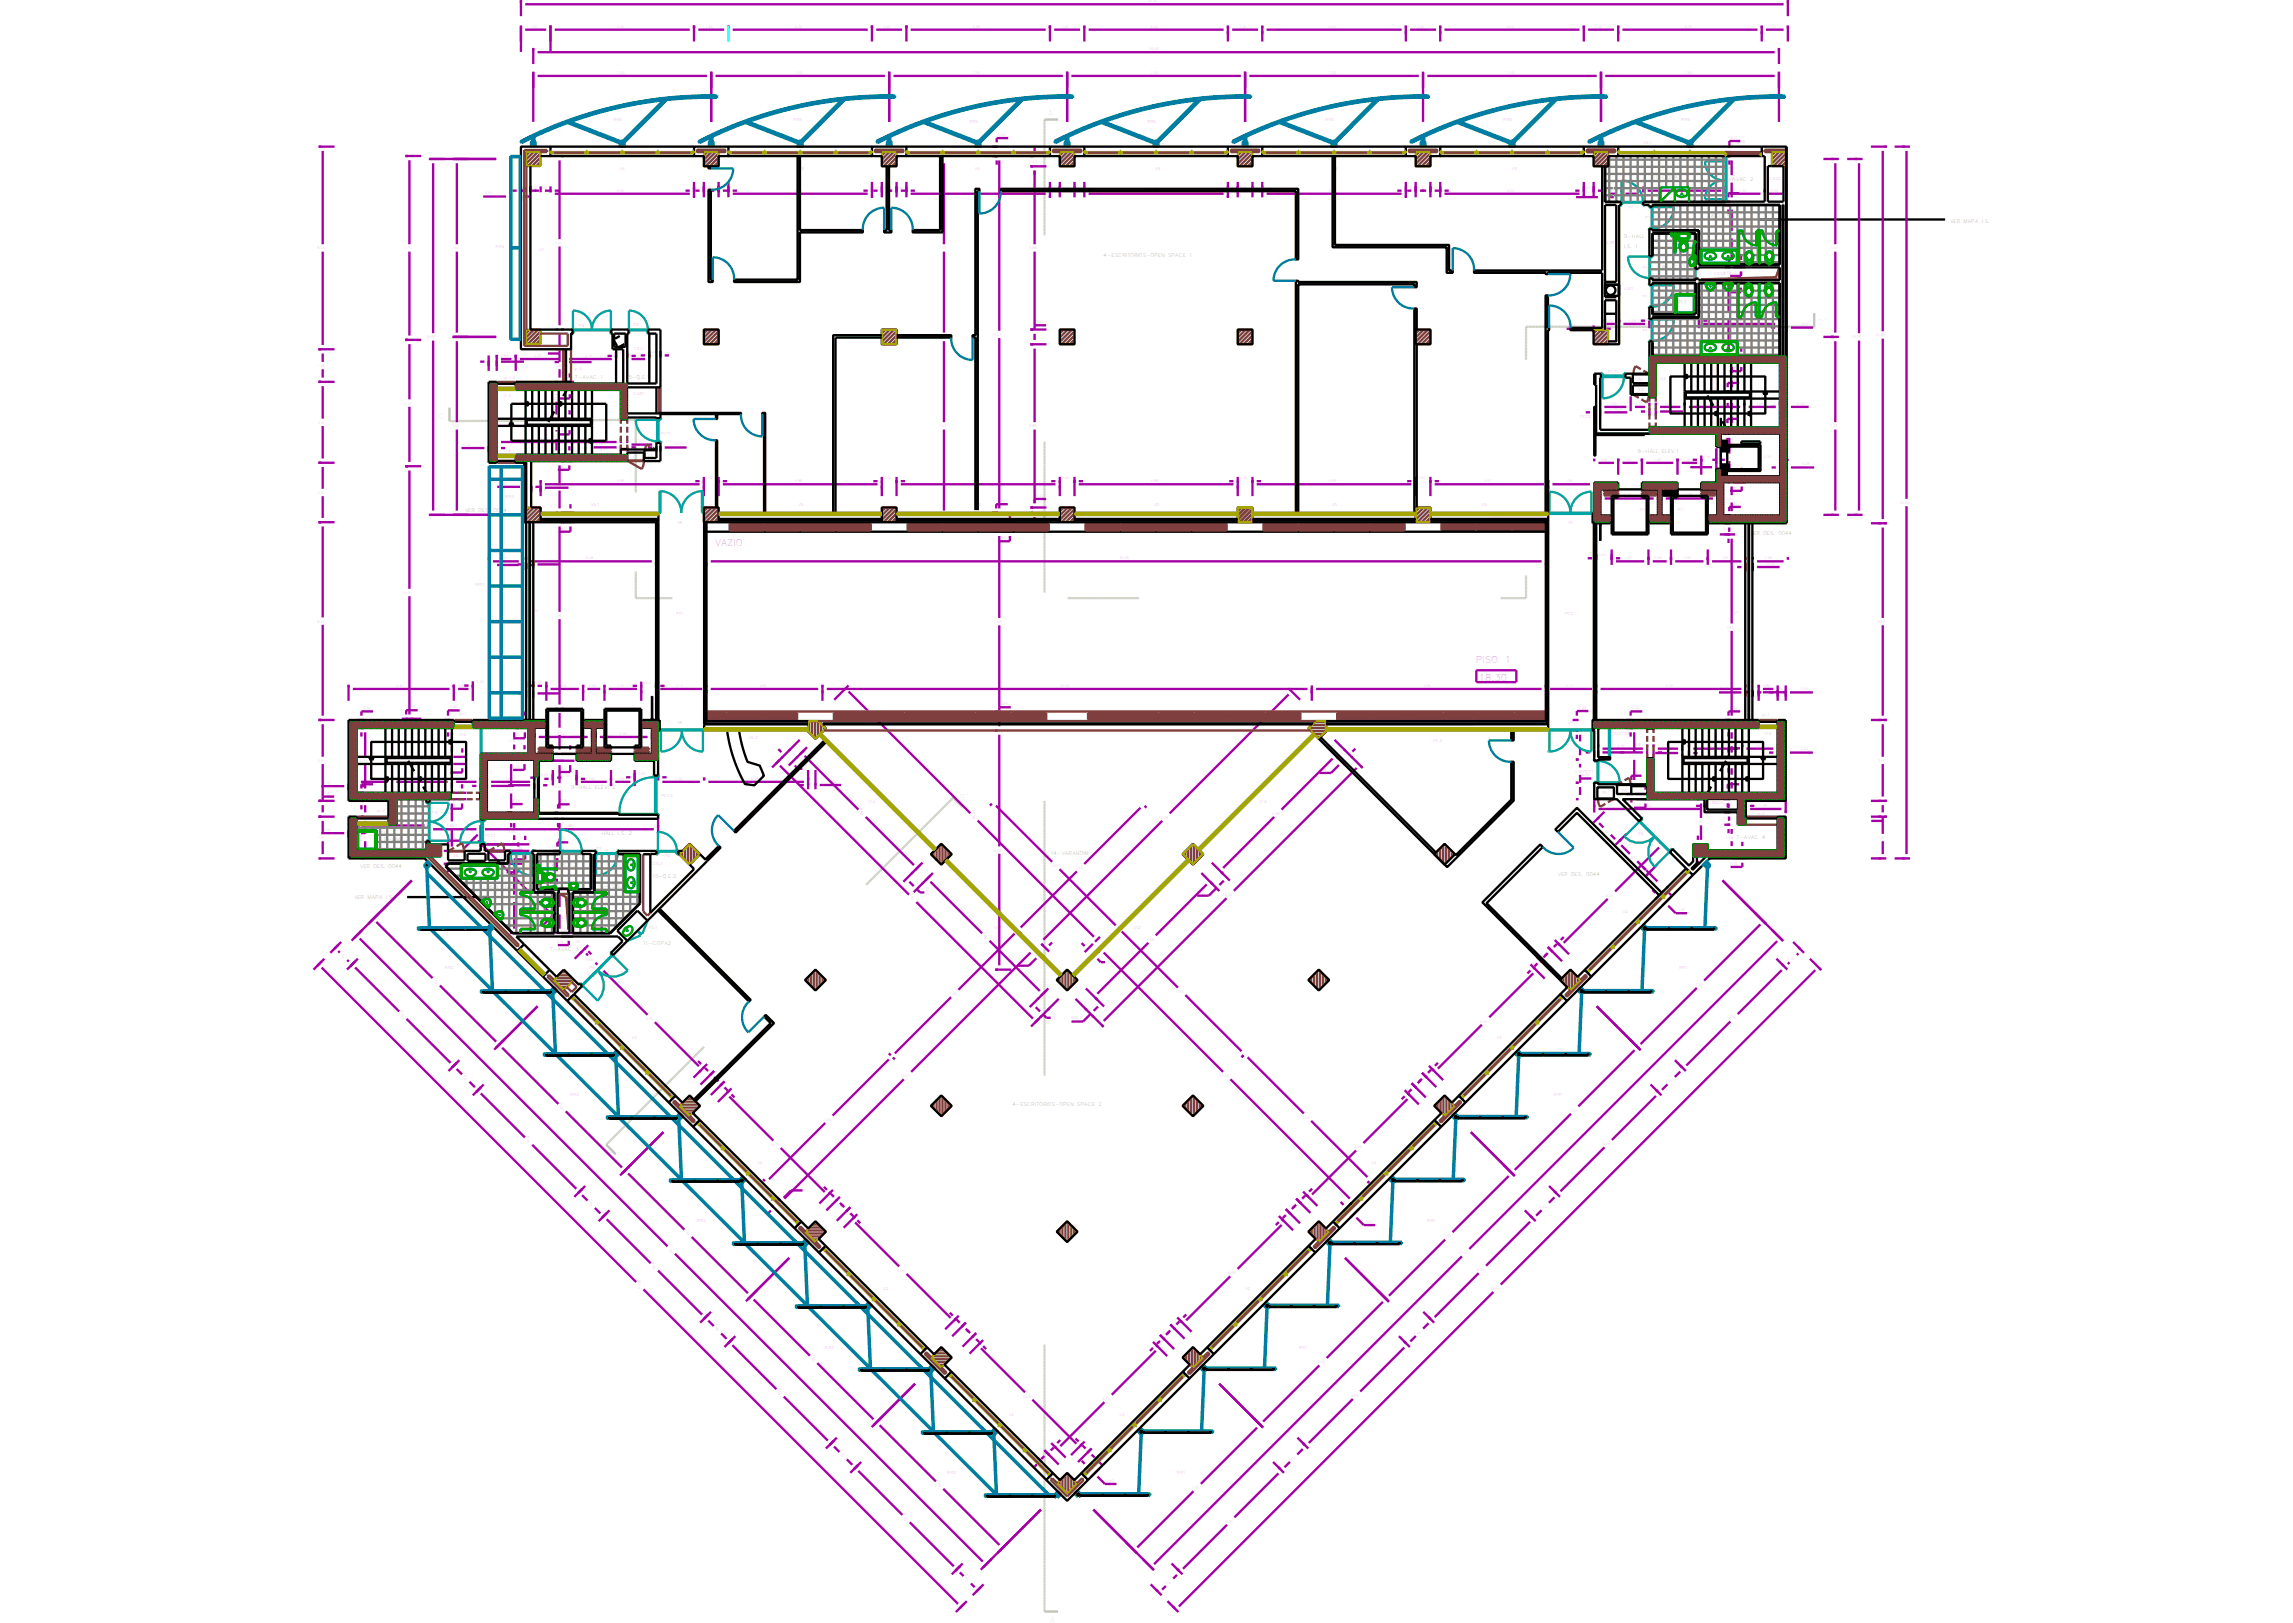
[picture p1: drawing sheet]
<svg xmlns="http://www.w3.org/2000/svg" width="297mm" height="210mm" viewBox="0 0 297 210" stroke-linecap="round" stroke-linejoin="round" font-family="sans-serif">
<defs><g id="words">
<g font-size="1.2" fill="#a500a5">
<text x="92.7" y="70.8">VAZIO</text>
<text x="191.2" y="85.9">PISO</text>
<text x="191.6" y="88.2">18.30</text>
<text x="194.9" y="85.9">1</text>
</g>
<g font-size="1" fill="#c0c0c0">
<text x="124.3" y="103.6">B'</text>
<text x="78.2" y="149.8">B</text>
</g>
<g font-size=".6">
<text x="214.1" y="23.2">11-COPA1</text>
<text x="223.3" y="23.5">7-AVAC 2</text>
<text x="221.7" y="28.3">6-I.S.S.1</text>
<text x="143" y="33.2">4-ESCRITORIOS-OPEN SPACE 1</text>
<text x="215.4" y="34.8">6-I.S.D.1</text>
<text x="215.4" y="39.4">8-LIMP.1</text>
<text x="221.7" y="43">6-I.S.H.1</text>
<text x="81.1" y="49.1">15-Q.E.1</text>
<text x="60.2" y="66.4">VER DES. 0044</text>
<text x="226.7" y="69.3">VER DES. 0044</text>
<text x="73.9" y="102.3">9-HALL ELEV. 2</text>
<text x="46.6" y="112.4">VER DES. 0044</text>
<text x="49.8" y="109">8-LIMP.2</text>
<text x="71.5" y="112.3">6-I.S.D.2</text>
<text x="77.9" y="108.2">HALL I.S. 2</text>
<text x="136.1" y="110.8">14-VARANDIM</text>
<text x="201.8" y="113.4">VER DES. 0044</text>
<text x="45.9" y="116.5">VER MAPA I.S.</text>
<text x="63.4" y="115.2">6-I.S.H.2</text>
<text x="77.8" y="115">6-I.S.S.2</text>
<text x="71.2" y="123.3">7-AVAC 3</text>
<text x="83.3" y="122.4">11-COPA2</text>
<text x="131.2" y="143.3">4-ESCRITORIOS-OPEN SPACE 2</text>
</g>
<g font-size=".5" fill="#a500a5">
<text x="103.5" y="22">V4</text>
<text x="172.6" y="22">V4</text>
<text x="212.9" y="18.7">V4.1</text>
<text x="223.9" y="22">P4</text>
<text x="225" y="18.6">gr.4</text>
<text x="229.2" y="23.4">CAG2</text>
<text x="213.1" y="28.4">P1</text>
<text x="208" y="31.6">CGR</text>
<text x="212.8" y="34.9">P3</text>
<text x="219.7" y="35.6">TC</text>
<text x="208.3" y="40.6">CL</text>
<text x="74.3" y="47.9">gr.3</text>
<text x="77.8" y="46.4">CAG1</text>
<text x="212.8" y="43">P1</text>
<text x="65.2" y="49.1">gr.1.2</text>
<text x="212.2" y="49.4">BI</text>
<text x="212.2" y="50.6">TA</text>
<text x="65.2" y="58.5">V14</text>
<text x="77.8" y="58.4">E1</text>
<text x="82.1" y="59.4">BI</text>
<text x="83.9" y="59.2">TA</text>
<text x="204.7" y="54.1">PCF2</text>
<text x="64.7" y="60.5">gr.1.1</text>
<text x="126.4" y="65.5">V5</text>
<text x="212.4" y="66.2">B1</text>
<text x="69.3" y="79.2">V1</text>
<text x="59.4" y="92.7">gr.1</text>
<text x="74.3" y="95.6">B2</text>
<text x="78.8" y="95.6">B2</text>
<text x="203.1" y="93.8">V6</text>
<text x="208.8" y="95.2">TELECOM</text>
<text x="211.9" y="96.7">E4</text>
<text x="59.4" y="102">E3</text>
<text x="210.1" y="102.6">TA</text>
<text x="221.8" y="104.1">CAG4</text>
<text x="227.6" y="105.6">gr.2</text>
<text x="49" y="108">V14</text>
<text x="63.9" y="111.1">BI</text>
<text x="67.1" y="110.1">P1</text>
<text x="77.3" y="110.1">P1</text>
<text x="84.5" y="112.1">CEL3</text>
<text x="60" y="117.7">V3.1</text>
<text x="72.1" y="119.1">CAG3</text>
<text x="72.6" y="115.7">TC</text>
<text x="68.9" y="124.1">gr.5</text>
<text x="72.2" y="120.6">CES3</text>
<text x="76.3" y="125.5">P4</text>
<text x="128.7" y="120.3">V12</text>
<text x="139.1" y="158.9">BI</text>
</g>
<g font-size=".4" fill="#a500a5">
<text x="68.7" y="3.6">1.25</text>
<text x="79.9" y="3.6">6.05</text>
<text x="91.4" y="3.6">1.45</text>
<text x="103" y="3.6">6.05</text>
<text x="114.5" y="3.6">1.45</text>
<text x="126" y="3.6">6.05</text>
<text x="137.5" y="3.6">1.45</text>
<text x="148.7" y=".3">53.40</text>
<text x="149.1" y="3.6">6.05</text>
<text x="160.6" y="3.6">1.45</text>
<text x="172.1" y="3.6">6.05</text>
<text x="183.6" y="3.6">1.45</text>
<text x="195.2" y="3.6">6.05</text>
<text x="206.7" y="3.6">1.45</text>
<text x="218.2" y="3.6">6.05</text>
<text x="229.2" y="3.6">1.10</text>
<text x="79.9" y="9.6">7.50</text>
<text x="103" y="9.6">7.50</text>
<text x="126" y="9.6">7.50</text>
<text x="148.9" y="6.5">52.50</text>
<text x="149.1" y="9.6">7.50</text>
<text x="172.2" y="9.6">7.50</text>
<text x="195.2" y="9.6">7.50</text>
<text x="218.3" y="9.6">7.50</text>
<text x="224.2" y="18">0.17</text>
<text x="223.6" y="23.4">1.92</text>
<text x="62.8" y="25.2">0.45</text>
<text x="67.4" y="24.4">0.40</text>
<text x="68.7" y="24.4">0.43</text>
<text x="70" y="24.4">0.42</text>
<text x="79.9" y="24.8">6.05</text>
<text x="89.9" y="24.4">0.42</text>
<text x="91.5" y="24.4">0.62</text>
<text x="93.1" y="24.4">0.42</text>
<text x="103" y="24.8">6.05</text>
<text x="112.9" y="24.4">0.42</text>
<text x="114.5" y="24.4">0.62</text>
<text x="116.1" y="24.4">0.42</text>
<text x="126" y="24.8">6.05</text>
<text x="136" y="24.4">0.42</text>
<text x="137.6" y="24.4">0.62</text>
<text x="139.2" y="24.4">0.42</text>
<text x="149.1" y="24.8">6.05</text>
<text x="159" y="24.4">0.42</text>
<text x="160.6" y="24.4">0.62</text>
<text x="162.2" y="24.4">0.42</text>
<text x="172.1" y="24.8">6.05</text>
<text x="182.1" y="24.4">0.42</text>
<text x="183.7" y="24.4">0.62</text>
<text x="185.3" y="24.4">0.42</text>
<text x="195.2" y="24.8">6.05</text>
<text x="204.3" y="25.3">0.13</text>
<text x="205.1" y="24.4">0.42</text>
<text x="208.3" y="24.8">0.67</text>
<text x="210.8" y="24.8">0.93</text>
<text x="215.2" y="24.4">3.47</text>
<text x="224.1" y="24.7">0.15</text>
<text x="225.4" y="24.8">1.65</text>
<text x="229.4" y="24.8">0.93</text>
<text x="223.3" y="35.5">0.54</text>
<text x="223.7" y="30.6">2.49</text>
<text x="224" y="35.5">0.13</text>
<text x="134.2" y="41.9">0.62</text>
<text x="208" y="41.7">0.72</text>
<text x="211" y="41.7">1.28</text>
<text x="218.2" y="41.3">2.09</text>
<text x="223.3" y="41.1">3.07</text>
<text x="224" y="37.6">0.13</text>
<text x="224.6" y="41.7">3.39</text>
<text x="66.3" y="46.6">0.34</text>
<text x="70.9" y="45.5">0.83</text>
<text x="71.8" y="47.6">1.38</text>
<text x="75.1" y="46.6">0.07</text>
<text x="75.8" y="46.2">2.16</text>
<text x="79.9" y="45.8">0.47</text>
<text x="82" y="46.2">0.93</text>
<text x="84.2" y="45.8">0.47</text>
<text x="203.1" y="42.3">0.36</text>
<text x="224" y="47.8">0.28</text>
<text x="233.5" y="42.2">0.31</text>
<text x="71.4" y="51.8">1.22</text>
<text x="72.2" y="51.3">0.34</text>
<text x="208.6" y="52.4">1.29</text>
<text x="209.3" y="53.1">0.25</text>
<text x="211.8" y="52.4">0.79</text>
<text x="215.7" y="52.4">1.22</text>
<text x="216.5" y="53">0.27</text>
<text x="221.4" y="52.4">2.52</text>
<text x="223.6" y="53.7">1.22</text>
<text x="223.6" y="49">1.22</text>
<text x="224" y="54">0.26</text>
<text x="224" y="49.3">0.30</text>
<text x="227.6" y="52.4">1.50</text>
<text x="232.8" y="52.4">0.29</text>
<text x="70.1" y="57">5.23</text>
<text x="71.4" y="56.6">1.22</text>
<text x="72.2" y="56">0.30</text>
<text x="77.1" y="57.7">0.27</text>
<text x="82.4" y="57.3">1.23</text>
<text x="87.4" y="57.7">0.17</text>
<text x="207.4" y="59.7">1.01</text>
<text x="210.5" y="59.7">1.00</text>
<text x="214.3" y="59.7">1.50</text>
<text x="218.2" y="59.7">1.00</text>
<text x="220.7" y="59.3">0.64</text>
<text x="223.3" y="59.5">1.80</text>
<text x="64.6" y="62.8">0.29</text>
<text x="71.8" y="63.3">2.18</text>
<text x="72.1" y="62.9">0.40</text>
<text x="72.2" y="60.6">0.27</text>
<text x="79.9" y="62.5">6.88</text>
<text x="91.5" y="62.1">0.62</text>
<text x="103" y="62.5">6.88</text>
<text x="126" y="62.5">6.88</text>
<text x="129.3" y="65">0.40</text>
<text x="134.2" y="64.4">0.22</text>
<text x="149.1" y="62.5">6.88</text>
<text x="172.1" y="62.5">6.88</text>
<text x="183.7" y="62.1">0.62</text>
<text x="192.3" y="62.5">4.97</text>
<text x="202.8" y="62.5">1.94</text>
<text x="210.3" y="64.3">2.43</text>
<text x="218.3" y="64.3">2.35</text>
<text x="219.1" y="60.2">0.19</text>
<text x="224.1" y="63.3">0.25</text>
<text x="224.2" y="65.4">0.33</text>
<text x="233.5" y="60.3">0.28</text>
<text x="72.3" y="68.6">0.40</text>
<text x="129.3" y="69.8">0.40</text>
<text x="223.3" y="68.7">0.47</text>
<text x="64.6" y="72.9">0.13</text>
<text x="64.8" y="72.4">1.45</text>
<text x="71" y="72.8">0.30</text>
<text x="75.9" y="72.4">5.48</text>
<text x="145" y="72.4">35.38</text>
<text x="210.5" y="72.4">1.55</text>
<text x="214.3" y="72.4">0.95</text>
<text x="218.2" y="72.4">1.55</text>
<text x="223" y="72.4">1.60</text>
<text x="228.6" y="72.4">1.48</text>
<text x="229" y="73.2">0.30</text>
<text x="51.3" y="89">4.44</text>
<text x="59.4" y="89">0.80</text>
<text x="69.3" y="88.6">0.55</text>
<text x="71" y="89.6">0.30</text>
<text x="72.5" y="89">1.55</text>
<text x="76.3" y="89">0.90</text>
<text x="80" y="89">1.55</text>
<text x="83.4" y="88.6">0.63</text>
<text x="87.6" y="89">2.13</text>
<text x="98.4" y="89">4.89</text>
<text x="137.4" y="89">20.62</text>
<text x="184.4" y="89">9.86</text>
<text x="202.8" y="89">2.13</text>
<text x="215.8" y="89">6.30</text>
<text x="222.9" y="89.4">0.30</text>
<text x="228.4" y="89">0.80</text>
<text x="229.9" y="89.4">0.25</text>
<text x="233.3" y="89.4">0.34</text>
<text x="47" y="91.9">0.34</text>
<text x="52.8" y="91.7">0.05</text>
<text x="58.3" y="91.8">0.34</text>
<text x="66.4" y="95.4">0.34</text>
<text x="72.2" y="95.2">2.43</text>
<text x="80.2" y="95.2">2.38</text>
<text x="129.7" y="91.3">0.80</text>
<text x="211.5" y="91.9">0.34</text>
<text x="224.1" y="91.9">0.34</text>
<text x="41.8" y="101.6">0.34</text>
<text x="46.6" y="98.7">2.73</text>
<text x="47" y="101.3">0.34</text>
<text x="47.8" y="101">1.50</text>
<text x="54" y="101">2.52</text>
<text x="57.8" y="101">1.22</text>
<text x="57.8" y="96.4">1.22</text>
<text x="58.3" y="99.8">0.30</text>
<text x="59.7" y="101">1.22</text>
<text x="65" y="101.5">0.260.19</text>
<text x="65.5" y="101">2.00</text>
<text x="65.9" y="96.2">1.08</text>
<text x="66.4" y="99.5">0.26</text>
<text x="72.3" y="99.7">0.29</text>
<text x="72.9" y="100.6">1.00</text>
<text x="76.2" y="101">1.45</text>
<text x="80" y="101">1.00</text>
<text x="87.5" y="101">1.94</text>
<text x="97.3" y="101">4.38</text>
<text x="104.2" y="98.9" transform="rotate(90 104.2 98.9)">0.44</text>
<text x="107.6" y="101.4">0.31</text>
<text x="170.9" y="99.9">0.44</text>
<text x="204" y="96.7">1.22</text>
<text x="204.9" y="100.6">0.69</text>
<text x="208.9" y="97.2">0.17</text>
<text x="209.5" y="96.7">2.06</text>
<text x="210.1" y="97.2">0.27</text>
<text x="211.5" y="100.2">0.41</text>
<text x="214.6" y="97.3">0.28</text>
<text x="215.4" y="96.7">1.22</text>
<text x="221.6" y="96.7">2.24</text>
<text x="223.6" y="101">1.22</text>
<text x="223.6" y="96.4">1.22</text>
<text x="224" y="101.3">0.26</text>
<text x="224.1" y="96.7">0.30</text>
<text x="227.3" y="96.7">1.50</text>
<text x="233.3" y="97.2">0.34</text>
<text x="41.8" y="107.7">0.34</text>
<text x="42" y="102.9">0.67</text>
<text x="47.5" y="102.9">0.67</text>
<text x="51.9" y="106.7">3.04</text>
<text x="57.9" y="107.1">2.18</text>
<text x="58.3" y="107.1">2.19</text>
<text x="58.3" y="104.5">0.27</text>
<text x="65.9" y="107.9">1.08</text>
<text x="66.4" y="103.9">0.26</text>
<text x="71.8" y="102.1">2.20</text>
<text x="72.5" y="103.9">0.25</text>
<text x="73.1" y="107.1">7.48</text>
<text x="207.5" y="107.9">1.32</text>
<text x="211.6" y="104.4">0.22</text>
<text x="213" y="104.5">4.65</text>
<text x="221.4" y="104.1">1.74</text>
<text x="223.3" y="106.2">0.53</text>
<text x="223.3" y="104.4">0.56</text>
<text x="228" y="104.5">1.68</text>
<text x="242.3" y="106.1">0.67</text>
<text x="46.6" y="108.7">1.76</text>
<text x="58.3" y="108.6">0.54</text>
<text x="65.6" y="112.7">0.54</text>
<text x="66.5" y="111.1">0.28</text>
<text x="71.4" y="113.5">1.46</text>
<text x="71.8" y="108.4">1.35</text>
<text x="72.4" y="108.8">0.13</text>
<text x="210.9" y="111.3">1.83</text>
<text x="219.3" y="110.4">0.52</text>
<text x="224.1" y="112">0.34</text>
<text x="65.9" y="116.6">2.92</text>
<text x="68.5" y="116.4">4.65</text>
<text x="71.8" y="118.2">1.87</text>
<text x="118" y="115.5" transform="rotate(90 118 115.5)">15.44</text>
<text x="155" y="115.8">0.62</text>
<text x="158.5" y="116.1">15.44</text>
<text x="214" y="114.3">0.97</text>
<text x="217.3" y="118">0.40</text>
<text x="44.3" y="123.2" transform="rotate(90 44.3 123.2)">1.00</text>
<text x="72.2" y="122.2">0.15</text>
<text x="131.7" y="124.8">0.40</text>
<text x="143.4" y="124" transform="rotate(90 143.4 124)">0.40</text>
<text x="198.4" y="125.1">0.42</text>
<text x="199.6" y="123.9">0.62</text>
<text x="200.7" y="122.8">0.42</text>
<text x="231.6" y="124.4">1.00</text>
<text x="123" y="128.9">7.50</text>
<text x="138.7" y="132.1">0.62</text>
<text x="91" y="138.9">0.42</text>
<text x="92.1" y="140">0.62</text>
<text x="93.2" y="141.1">0.42</text>
<text x="116.7" y="139.5">15.03</text>
<text x="182.1" y="141.4">0.42</text>
<text x="183.3" y="140.2">0.62</text>
<text x="184.4" y="139.1">0.42</text>
<text x="215.8" y="140.2">1.45</text>
<text x="68.3" y="147.2" transform="rotate(90 68.3 147.2)">6.05</text>
<text x="207.7" y="148.4">6.05</text>
<text x="102.7" y="153.9">0.40</text>
<text x="107.3" y="155.2">0.42</text>
<text x="168.1" y="155.4">0.42</text>
<text x="86.8" y="161.1" transform="rotate(90 86.8 161.1)">37.50</text>
<text x="108.4" y="156.3">0.62</text>
<text x="109.5" y="157.4">0.42</text>
<text x="165.8" y="157.7">0.42</text>
<text x="167" y="156.5">0.62</text>
<text x="176.9" y="158.4">0.40</text>
<text x="199.5" y="156.5">1.45</text>
<text x="84.6" y="163.5" transform="rotate(90 84.6 163.5)">6.05</text>
<text x="159.2" y="165.1">6.05</text>
<text x="189" y="162.5">37.50</text>
<text x="191.4" y="164.7">6.05</text>
<text x="92.7" y="171.6" transform="rotate(90 92.7 171.6)">1.45</text>
<text x="123.6" y="171.5">0.42</text>
<text x="124.7" y="172.6">0.62</text>
<text x="125.8" y="173.7">0.42</text>
<text x="149.5" y="174">0.42</text>
<text x="150.7" y="172.8">0.62</text>
<text x="151.8" y="171.7">0.42</text>
<text x="170.7" y="176.6">7.50</text>
<text x="142.9" y="181.4">6.05</text>
<text x="121.5" y="191.7" transform="rotate(90 121.5 191.7)">7.50</text>
<text x="134.6" y="189">0.43</text>
<text x="135.4" y="188">0.42</text>
<text x="139.9" y="187.8">0.42</text>
<text x="140.8" y="188.7">0.43</text>
<text x="143.3" y="192">0.40</text>
<text x="154.4" y="192.9">7.50</text>
</g>
</g></defs>
<g fill="none" stroke="#000" stroke-width=".3">
<path d="M71.3 19h18.6M89.9 19h4.5v1.2h-1.3v1.3h-1.9v-1.3h-1.3zM94.4 19h18.6M113 19h4.4v1.2h-1.3v1.3h-1.9v-1.3h-1.2zM117.4 19h18.6M136 19h4.5v1.2h-1.3v1.3h-1.9v-1.3h-1.3zM140.5 19h18.6M159.1 19h4.4v1.2h-1.3v1.3h-1.9v-1.3h-1.2zM163.5 19h18.6M182.1 19h4.5v1.2h-1.3v1.3h-1.9v-1.3h-1.3zM186.6 19h18.6M205.2 19h4.4v1.2h-1.3v1.3h-1.9v-1.3h-1.2z"/>
<path d="M209.6 19h21.8v48.8h-10v-1h1.1v-3.4h-7.3v3.4h1.1v1h-2.6v-1h1.1v-3.4h-7.5v3.4h1.3v1h-2.3v-1.4h.3M228.2 19v1.2M231.4 19v27.2M70 20.2h1.3v-1.2h-3.8v26.2h6.5v-2h.2v-.5h-5.5v-21.2M71.3 20.2h18.6M91.8 24.6h.3v11.6h.2v.3h-.5zM91.8 21.5v.3h.3v-.3M94.4 20.2h18.6M103.3 20.2v16h-8.2v.3h8.5v-6.4h8.2v-.3h-8.2v-9.6M114.9 21.5v8.3h-.4v.3h1v-.3h-.3v-8.3M117.4 20.2h18.6M121.8 20.2v9.6h-3.6v.3h3.9v-9.9"/>
<path d="M129.6 24.5h38.6v9.1h-.3v-8.8h-38.3zM140.5 20.2h18.6M163.5 20.2h18.6M172.6 20.2v11.8h14.8v3.3h.8v-.3h-.5v-3.3h-14.8v-11.5M186.6 20.2h18.6M207.5 21.5v13.5h-16.6v.3h9.3v.2h.3v-.2h7v7.2h-4.1v.3h3v1.8h3.3v-18h.3v-.4h-.2M207.9 21.5v4.7h1.9l-1.9-.1v-4.6M207.9 26.6v11.9h1.5v-.2M207.9 36.9h1.8v1.4h-1.8M207.9 26.6h1.5v9.9h-1.5M209.6 20.2h19v5.9l-15.5 .1 10.4-.1M209.7 36.9v1.4"/>
<path d="M213.1 26.2h-.2v.4h.8v.2h.4v-.2M213.7 29.6v3.6h.4v-.2M213.7 29.7h.4v.1M214 26.5h16.6v7.8h-10.6v-4.4h-6l6.1-.1v4.4h10.4v-7.6zM214.1 36.2v-.1h-.4v.8h.4v-.2M214.1 39.9v-.1h-.4v1.5h.4v-.1M219.7 34.9v-4.7h-5.7v2.8l.1-2.7h5.5v4.6h.4v-.3h10.6v1.7h-10.6v-.2h-.4v.1l-5.6 .1h5.7v-.2M227.8 28.4h24.2M229 21.5h2v4.6h-2zM63.3 49.5h1v10.5h-1zM63.3 53h.2M63.3 56.5h.2"/>
<path d="M64.3 49.7h.1M64.3 59.7v.1M64.3 54.2h12.4M64.3 49.7h-.8v10.1h.8M64.3 55.2h12.4M64.3 59.7h2.5M64.3 49.7h2.5M65.9 54.9h.6l-.3 .3zM66.2 52.3h12.3v4.8h-12.3zM66.8 59.8h1.1v.2h.2v7.7M66.8 49.5h7.2v.2h6.7v-4.5h-1.4v-2h-.1v-.5h2.2v.5h-.1v6.5h3.7v-6.5h-1v-.5h1.6v7.5h-4.4v3.4h4.4v.6h-.6v-.1h-3.7v.2h-.9v-3.8h-13.6zM66.8 49.7h6.2"/>
<path d="M66.8 49.7h.1M66.8 59.7v.1M68.1 50.5v8.4M68.1 52.3l.3-.3v.6zM68.2 59.7v6.1M68.2 54.4h8.3v.6h-8.3zM68.9 50.5v3.7M68.9 55.2v3.7M69.8 50.5v3.7M69.8 55.2v3.7M70.4 49.5v.2M70.7 50.5v3.7"/>
<path d="M70.7 55.2v3.7M71.5 50.5v3.7M71.5 55.2v3.7M71.8 53.3l-.8 1.4M72.4 50.5v3.7M72.4 55.2v3.7M72.7 52v.6l-.3-.3zM73 49.5v.2M73 49.5h1v.2M73.2 50.5v3.7M73.2 55.2v3.7M73.3 45.2v4.3"/>
<path d="M73.7 50l-.7 1.3M74.1 50.5v3.7M74.1 55.2v3.7M75 50.5v3.7M75 55.2v3.7M75.8 50.5v3.7M75.8 55.2v3.7M76.4 56.8l.3 .3-.3 .3zM76.7 50.5v8.4M79.6 43.2h1.4v1.7h-1.4zM79.6 44.2l.3 .6M79.8 45.2v4.5"/>
<path d="M80.3 43.5l-.6 .4M80.9 44.6l-.6 .3M81.3 58.2h-.9v.7h-13.6v1.1h1.1v7.7h2.1v-2h-1.2v-6h12.5v-1.1h2.2M81.3 58.2h3.7M81.3 59.6v.1M83.3 59.6v.1M83.4 58.6v1.1h2.2v-2.3h-.6v1.9h-1.6M83.5 58.3h1.5M83.5 58.2v1.1M83.6 58.2v.1M84.1 43.2v6.5M84.9 58.2v.1"/>
<path d="M85 50.2v3.4M85.4 53.5h10.6v.1h-3.1v.7h-.2v-.7h-7.1M91.2 42.7h1.9v1.9h-1.9zM114.2 43.4h-6.3v23M114.2 43.7h-6v22.7M114.2 42.7h1.9v1.9h-1.9zM116.1 43.4h7.1v.3h-7.1M137.3 42.7h1.9v1.9h-1.9zM160.3 42.7h1.9v1.9h-1.9zM183.4 42.7h1.9v1.9h-1.9zM183.5 42.7v-2.7h-.3v26.4M183.5 44.6v21.1"/>
<path d="M206.5 52.7h.2v6.3h-.2zM206.7 48.4v1.4M206.8 56.2h15.5M206.8 56.2h6.9M207.9 42.7v-3.8h1.5v5.3h-1.1M207.9 40.6h1.5M211.5 51.1v-1.2h2.2v1.6h.8v-4.5h16.1v8.4h-16.1M211.5 48.5h2.2M211.5 51.1h2.2M211.6 48.4v.1M211.6 51.1h.1M213.6 48.4v.1"/>
<path d="M213.6 51.1h.1M213.7 48.4h-3.1v.5h.6v2.2h2.5M214.1 44.4v-.2h-.4v5.4h-2.2v-1.2M214.5 55.3h-.8v.4h-6.4v-6.8h.1v-.5h-.9v1.5h.3v6.5h6.3v-.2M216.4 48.8h12.3v4.8h-12.3zM218.2 47v8.4M218.2 51.6h12.4M218.2 50.7h12.4M218.2 48.8l.3-.3v.6zM218.4 50.9h8.3v.6h-8.3zM219.1 47v3.7M219.1 51.6v3.8"/>
<path d="M219.7 40.7v-4.1h-5.7l5.6 .1v4h-5.5l-.1-.8v.9h5.6M220 47v3.7M220 51.6v3.8M220 41.2v-4.6h10.6v9.6M220.1 41.1l-6.1 .1h6.1v-4.5h10.4v9.4h-16.4l-.1-1.7v1.8M220.8 47v3.7M220.8 51.6v3.8M221.2 51.2l.8 1.4M221.7 47v3.7M221.7 51.6v3.8M222.2 53.3l.3 .3-.3 .3zM222.3 56.2v1.7h.6"/>
<path d="M222.5 47v3.7M222.5 51.6v3.8M222.9 54.1v7.6h7.7v-5.5h-7.7M223 57.1h.1v1.4h-.1zM223.1 54.6l.8 1.3M223.1 57.1h.2v1.4h-.2zM223.4 57.1h.1v1.4h-.1zM223.4 47v3.7M223.4 51.6v3.8M223.6 57.1h.1v1.4h-.1zM223.8 57.6h4.3v3.4h-4.3zM223.8 58.5h.2v-.6h3.8v2.9h-3.8v-.6h-.2"/>
<path d="M224.3 47v3.7M224.3 51.6v3.8M225.1 47v3.7M225.1 51.6v3.8M225.6 57.2h2.4v.3h-2.4zM226 47v3.7M226 51.6v3.8M226.5 53.3l.3 .3-.3 .3zM226.8 47v8.4M228.7 50.7l.3 .3h-.6zM230.9 46.2v-19.7h.1v19.7M68.1 67.6h.1"/>
<path d="M68.2 67.7v25.6M68.6 67.7v25.6M68.7 67.7v25.6M69.1 67.7v25.6M85 67.7v25.6M85.1 67.7h-15.1M85.3 67.2h-15.3M85.3 66.7v26.5h-.2v-25.9h-15.1M91.2 65.7h1.9v2h-1.9zM91.2 67.7v26.6M91.4 67.7v26h13.3M91.5 68.9h108.7"/>
<path d="M91.5 67.7v25.7M92.7 65.7v-8.7h.2v8.7M99.1 66.4v-12.9h-.3v.1h.2v12.8M114.2 67.2h-21.1M114.2 67.3h-21.1M114.2 65.7h1.9v2h-1.9zM114.2 67.7h-21.1M126.4 66.1v-22.4h-.4v-.3h.4v-18.9h.5v.3h-.2v41.3M137.3 67.2h-21.2M137.3 67.3h-21.2M137.3 65.7h1.9v2h-1.9zM137.3 67.7h-21.2"/>
<path d="M160.3 67.2h-21.1M160.3 67.3h-21.1M160.3 65.7h1.9v2h-1.9zM160.3 67.7h-21.1M167.9 66.4v-30h.3v.1h15.3v.7h-.3v-.4h-15v29.6M183.4 67.3h-21.2M183.4 67.2h-21.2M183.4 65.7h1.9v2h-1.9zM183.4 67.7h-21.2M185.3 67.3h15.1v26.4h-28.6M200.2 67.7v25.7M200.4 67.7h-15.1"/>
<path d="M200.5 66.4v-23.6h.2v-.3h-.2v-4.2h-.3v28.1M200.6 67.2h-15.3M200.6 66.7v27.6M206.5 67.8v25.5M206.5 66.4v1.2h2.1M206.5 66.5h.1M206.5 62.6h.1M206.6 67.8v25.5M206.8 67.8v25.5M206.9 62.5v.1M207.2 68h.2M207.3 67.8v.3z"/>
<path d="M207.3 70.1v-2.2v2.2M208.8 67.6h.2M208.8 64.2h4.7v5h-4.7zM209.6 63.4v-.9h-3.1v3.9M209.6 64.2v.3h-.6v4.5h4.3v-4.5h-.6v-.3M212.7 63.4v-.9h4.6v.9M213.3 67.6h.2M213.7 67.6h2.6M215.5 63.4h1.8v.2h-1.8zM215.5 63.6h1.8v.2h-1.8zM215.5 63.9h1.8v.1h-1.8zM215.5 64h1.8v.2h-1.8z"/>
<path d="M216.5 67.6h.2M216.5 64.2h4.7v5h-4.7zM217.3 64.2v.3h-.6v4.5h4.3v-4.5h-.6v-.3M221 67.6h.2M221.4 67.6h10M222.9 60.7h-.6v1.8h-1.9v.9M223 60.2h.1v1.3h-.1zM223.1 60.2h.2v1.3h-.2zM223.2 62.5h7.4v4.3h-7.4zM223.4 60.2h.1v1.3h-.1zM223.6 60.2h.1v1.3h-.1zM226.1 67.8v25.5"/>
<path d="M226.5 67.8v25.5M226.6 67.8v25.5M227 67.8v25.5M45.2 93.3h13.6v1h-12.6v8.4h12.2v.8h-2.8v.5h-.4v-.5h-3.8v3.3h-1.1v-3h-5.1zM46.2 98h12.3M46.2 99h12.3M48.1 96.1h12.3v4.8h-12.3zM48.1 98l.3 .4h-.6zM49.9 94.3v8.4M50.1 98.2h8.3v.6h-8.3zM50.8 94.3v3.7M50.8 99v3.7"/>
<path d="M51.7 94.3v3.7M51.7 99v3.7M52.5 94.3v3.7M52.5 99v3.7M52.9 98.6l.8 1.3M53.4 94.3v3.7M53.4 99v3.7M54.2 94.3v3.7M54.2 99v3.7M55.1 94.3v3.7M55.1 99v3.7M56 94.3v3.7"/>
<path d="M56 99v3.7M56.8 94.3v3.7M56.8 99v3.7M57.7 94.3v3.7M57.7 99v3.7M58.2 95.8l.3 .3-.3 .3zM58.5 94.3v8.4M58.8 93.5h.1M58.8 93.5h-13.5v10.1h5.2v2.4M58.8 93.5h2.4M61.2 93.5h9.4M61.3 93.5h.1"/>
<path d="M63.1 98.4h6.1v6.9h-6.1zM70.6 93.5h.1M70.8 91.8h4.7v5h-4.7zM70.8 93.4h.2M71.6 96.8v-.2h-.6v-4.5h4.3v4.5h-.6v.2M71.6 97.7v.9h-1.8v6.7h10.3v.2h5.1v.6h-22.4v.1h-.5v-2.7M74.7 97.7v.9h4.5v-.9M75.3 93.4h.2M75.7 93.5h2.4M75.7 93.5h.1M78.1 93.5h.1M78.3 91.8h4.8v5h-4.8z"/>
<path d="M78.3 93.4h.2M79.1 96.8v-.2h-.6v-4.5h4.3v4.5h-.6v.2M82.2 97.7v.9h2.5M82.8 93.4h.3M83.2 93.5h2.1v1.1M83.3 93.5h.1M84.4 93.1h.1M84.4 93h.1v.2h-.1zM84.4 90.2l.1 3zM85.2 94.6h.3v-1.3h-2.3v1h1.2v3.4h-7.3v-3.4h1v-1h-2.4v1h1v3.4h-7.5v-3.4h1.4v-1h-9.4v1h7.2v3.3h-6.1v5.1M85.2 94.6h.1M85.2 94.6v5.9h-.5v-2.1"/>
<path d="M95.7 94.6l.5 2 .6 2.1 1.6 .5 .6 1.3-1.3 1.2-1.2-.1-.5-.9-1.1-3-.7-3.1M104.7 93.4h1.3l1 1-1.4 1.3-.9-.9zM104.7 93.4h-13.3M104.7 93.8h-13.5M106.6 93.8h63.4M106.6 93.7h63.5M106.8 95.9l-11.7 11.7 .2 .3 11.7-11.8M170.4 93.4h1.4v1.4l-1 .9-1.3-1.3zM170.8 95.7l16.7 16.6 8.6-8.6v-5h-.3v4.9l-7.2 7.2-.1-.1M171.1 95.5l14.9 14.9M196.1 94.6v1.3h-.3v-1.3M200.4 93.4h-28.6"/>
<path d="M200.6 93.8h-28.8M213.4 94.3h-6.4v3.8h1.6v.3h-1.6v.1h-.5v-3.9h-.2v-1.3h21.5v1h-13.6M213.4 94.3h.8M213.4 98.2h.8M216.1 96.1h12.3v4.8h-12.3zM217.9 98h12.4M217.9 99h12.4M217.9 94.3v8.4M217.9 96.1l.3-.3v.6zM218.1 98.2h8.3v.6h-8.3zM218.8 94.3v3.7M218.8 99v3.7"/>
<path d="M219.7 94.3v3.7M219.7 99v3.7M220.5 94.3v3.7M220.5 99v3.7M221.4 94.3v3.7M221.4 99v3.7M222.2 94.3v3.7M222.2 99v3.7M223.1 94.3v3.7M223.1 99v3.7M223.6 98.6l-.8 1.3M224 94.3v3.7"/>
<path d="M224 99v3.7M224.8 94.3v3.7M224.8 99v3.7M225.7 94.3v3.7M225.7 99v3.7M226.5 94.3v8.4M227.8 93.5h.1M227.8 93.5h-21.3v1.1M227.8 93.5h2.5M228.1 98.3l.3-.3 .3 .3zM230.3 93.5h.8v10.1h-5.1v2.4M230.3 93.5h.1"/>
<path d="M46.2 106h-.9v5h9.7M46.2 106h4.1M49.9 100.9l.3-.3v.6zM52.7 116.2h10.5M54.2 100.9l.3-.3v.6zM54.8 101.9l.8 1.4M55 111v.2M55 111.2l12 12M60.6 110.6h2.3v.9h-2.3zM62.2 102.7v.8M65.9 110.6h.2v-.4h-.7v1.3h-2.1v-1.3h-.5v-.8h-.5v.8h-2.1v1.3h-2.2v-2.1h-2.4v-.4h-.4v1.2h-9v-4.4h-1v5.4h9.8M69.7 105.4h10.4"/>
<path d="M69.7 100.6v2.9M72.3 115.2h1.4M72.4 110.6h.1v-.4h-3.5v.4h.2v5h2.6v5.3h-5.4l-8.7-8.7 .4-.4h7.7v-1.2h.1l-.1 .1v1.2h-7.7l-.3 .3 8.6 8.7h5.4v-5.3h-2.7v-4.9M72.4 115.2h1.2v.4h.2v5.3h-1.6v-5.3h.2zM72.4 115.2h-2.8v-4.5l2.8-.1h-2.9v4.6h2.9M76.5 110.6v4.6h-2.9M80 110.6h2.9v6.5l-3.9 3.8h-4.8v-5.3h2.7v-5h.3v-.4h-1.8v.4h1.2v4.6h-3M80.2 110.6l2.7 .1v6.3l-3.9 3.9h-4.8v-5.3h2.8v-4.9M80.2 110.6h-.2v-.4h5v.4h-.8v7.7l5.7-5.7-.6-.6M83.9 119.3l-1.3-1.3-2.6 2.6 1.3 1.3M84.2 110.7h-.9M85.4 117.7l11.8 11.8-.2 .2-11.8-11.8"/>
<path d="M88 110.7l1.3-1.4 1.4 1.4-1.4 1.3zM88.4 110.2h-.6v.4h.2M90.7 110.7l.7 .6 1.7-1.7 .2 .2-13.9 13.9-.3-.2 1.6-1.6-.6-.6h-13.2l5.2 5.2 .9-.9 2 2 .1-.2 .3 .3-1.9 2M120.6 110.7l1.3-1.4 1.4 1.4-1.4 1.3zM121.2 111.2l.2 .2M153.2 110.7l1.3-1.4 1.4 1.4-1.4 1.3zM185.8 110.7l1.3-1.4 1.4 1.4-1.4 1.3zM206.5 101.4h.5v.2h2.5v1.3h3.9v-1.1h-2.1v-.2h2.1v-3.3h.8v4.4h16.1v-9.4h1v10.5h-5.1v3h-1.1v-1.6h-4.3v-1.7h-10.6l2.5 2.5-.4 .4-2.8-2.9h-.4v-1.5h-2.2v1.5h-.4zM206.9 103.5h2.2M206.9 103.4h2.2M207 103.4v.1M209 103.4v.1"/>
<path d="M209.5 101.7h1.8M209.5 101.6h1.8M209.6 101.6v.1M211.2 101.6v.1M211.3 101.8v1.1M215.3 115.7l-11-11-2.8 2.8 .3 .3 2.5-2.5 10.6 10.7M218.4 112.5l-13.1 13.1M219.3 113.4l-13.2 13.1M219.8 111v.8l-.7 .7 .2 .2 1.7-1.7M220.8 103.5h.1M221.2 103.5h3.9v1.4h-3.9zM221.5 111v.2l-2.2 2.2-3-3 .4-.4 2.1 2.1 .5-.5v-2.2h1.9v.8h9.1v-4.4h1v5.4h-9.8"/>
<path d="M221.7 101.9l-.8 1.4M221.9 100.6l.3 .3-.3 .3zM225.1 105.2h.1M226.2 100.6l.3 .3-.3 .3zM230.3 106h.8v5h-9.6M230.3 106h-4.2M230.3 106h.1M57.4 120.2v.2h2.9v-.2v.2M60.3 120.2v.2h2.9v-.2v.2h-8.8v-.2l.1 .2h2.8v-.2l.1 .2M65.5 128.4v.2h2.9v-.2v.2M67 123.2l19.6 19.6M67.9 122.3l-.9 .9"/>
<path d="M68.5 128.4v.2h2.8l.1-.3v.3h-8.8v-.2v.2h2.9v-.2v.2M71.2 125.6l-.9 .9M73.7 136.5v.2h2.9v-.2v.3M74.4 128.8l13.1 13.1M76.6 136.5v.2h2.9v-.2v.3h-8.7v-.3v.3l2.9-.1v-.2v.3M105.6 125.6l1.4 1.4-1.4 1.3-1.3-1.3zM138.2 125.6l1.4 1.4-1.4 1.3-1.3-1.3zM170.8 125.6l1.4 1.4-1.4 1.3-1.3-1.3zM197 136.5v.2h8.7v-.2M199.9 136.5v.2M202.1 127l1.3-1.4 1 .9 .9-.9 .8 .9-3.1 3.2-.9-.9 .9-.9zM202.1 128.8l-13.1 13.1"/>
<path d="M202.3 126.7l-9.7-9.7 7.3-7.3-.4-.3-7.5 7.5 10.1 10.1M202.8 136.5v.2M203 129.7l-13.2 13.1M205.1 128.3v.3h8.8v-.3M205.2 128.3v.3h8.7v-.3M205.7 136.7h-8.7M208 128.3v.3M208.1 128.3v.3M211 128.3v.3M213.3 120.2v.2h8.7v-.2M216.2 120.2v.2M219.1 120.2v.2"/>
<path d="M81.9 144.7v.2h2.8v-.2l.1 .2M84.8 144.7v.2h2.9v-.2v.2h-8.8v-.2v.2h2.9v-.2v.2M86.6 142.8l.9-.9 .9 .9 .9-.9 1.4 1.4-.9 .9 .9 .9-.9 .9zM87.1 152.8v.3h2.9v-.3v.3M89.8 146l13.1 13.1M89.9 142.5l9.9-10-.8-.8 .2-.2 1.1 1-10.2 10.2M90 152.8v.3h2.9v-.3v.3M90.7 145.1l13.1 13.1M95.8 152.8v.3h-2.9v-.3M95.8 152.8v.3h-8.7v-.3M102.9 159.1l.9-.9 .9 .9 .9-.9 1.4 1.4-.9 .9 .9 .9-.9 .9zM120.6 143.3l1.3-1.4 1.4 1.4-1.4 1.3z"/>
<path d="M138.2 158.2l1.4 1.4-1.4 1.3-1.3-1.3zM154.5 141.9l1.4 1.4-1.4 1.3-1.3-1.3zM169.5 159.6l1.3-1.4 1 .9 .9-.9 .8 .9-3.1 3.2-.9-.9 .9-.9zM180.7 152.8v.2h8.7v-.2M180.7 152.8v.2M183.6 152.8v.2M185.8 143.3l1.3-1.4 1 .9 .9-.9 .8 .9-3.1 3.2-.9-.9 .9-.9zM185.8 145.1l-13.1 13.1M186.5 152.8v.2M186.7 146l-13.2 13.1M188.9 144.6l-.1 .3h8.8v-.3M189.4 152.8v.2"/>
<path d="M191.7 144.6l.1 .3M191.8 144.6v.3M194.7 144.6v.3M197.6 144.6v.3M95.3 161v.2h2.9v-.2v.2M98.2 161v.2h2.9v-.2v.2M103.4 169.2v.2h2.9v-.2v.2M104 161v.2h-2.9v-.2M104 161v.2l-8.8 .1v-.3M106.1 162.3l13.1 13.1M106.3 169.2v.2h2.9v-.2v.2M107 161.4l13.1 13.1"/>
<path d="M111.6 177.3v.3h2.9v-.3v.3M112.2 169.2v.2h-2.9v-.2M112.2 169.2v.2h-8.8v-.2M114.5 177.3v.3h2.9v-.3v.3M119.2 175.4l.9-.9 .9 1 .9-1 1.4 1.4-.9 .9 .9 .9-.9 .9zM120.3 177.3v.2l-2.9 .1v-.3M120.3 177.3v.3h-8.7v-.3M122.4 178.6l13.1 13.1M123.3 177.7l13.1 13.1M153.2 175.9l1.3-1.4 1 1 .9-1 .8 .9-3.1 3.2-.9-.9 .9-.9zM153.2 177.7l-13.1 13.1M154.1 178.6l-13.2 13.1"/>
<path d="M156.2 177.2v.3h8.8v-.3M156.3 177.2v.3h8.7v-.3M159.1 177.2v.3M159.2 177.2v.3M162.1 177.2v.3M164.4 169.1v.2h8.7v-.2M167.3 169.1v.2M169.5 161.4l-13.1 13.1M170.2 169.1v.2M170.4 162.3l-13.2 13.1M172.6 160.9l-.1 .3h8.8v-.3M175.4 160.9v.3"/>
<path d="M175.5 160.9v.3M178.4 160.9v.3M181.3 161.2h-8.7M119.7 185.5v.2h2.9v-.2l.1 .2M122.7 185.5v.2h2.9v-.2v.2M127.9 193.7v.2h2.9v-.2v.2M128.5 185.5v.2h-2.9v-.2M128.5 185.5v.2h-8.8v-.2M130.8 193.6v.3h2.9v-.3v.3M135.5 191.7l.9-.9 .9 1 .9-1 1 1 .9-1 .8 .9-2.7 2.7zM136.6 193.6v.3h-2.9v-.3M136.7 193.6v.3h-8.8v-.2"/>
<path d="M139.9 193.5v.3h8.8v-.3M140 193.5v.3M142.8 193.5l.1 .3M142.9 193.5v.3M145.8 193.5v.3M148.1 185.4v.2h8.7v-.2M148.7 193.5v.3M151 185.4v.2M153.9 185.4v.2M156.8 185.6h-8.7"/>
<circle cx="208.6" cy="37.6" r=".61"/>
<circle cx="55.3" cy="112.1" r=".12"/>
<circle cx="55.3" cy="112.1" r=".09"/>
<circle cx="221.2" cy="112.1" r=".09"/>
<circle cx="221.2" cy="112.1" r=".12"/>
<circle cx="196.7" cy="136.6" r=".09"/>
<circle cx="196.7" cy="136.6" r=".12"/>
<circle cx="204.9" cy="128.4" r=".09"/>
<circle cx="204.9" cy="128.4" r=".12"/>
<circle cx="213" cy="120.3" r=".09"/>
<circle cx="213" cy="120.3" r=".12"/>
<circle cx="96.1" cy="152.9" r=".12"/>
<circle cx="180.4" cy="152.9" r=".12"/>
<circle cx="180.4" cy="152.9" r=".09"/>
<circle cx="188.6" cy="144.7" r=".12"/>
<circle cx="188.6" cy="144.7" r=".09"/>
<circle cx="156" cy="177.3" r=".12"/>
<circle cx="156" cy="177.3" r=".09"/>
<circle cx="164.1" cy="169.2" r=".12"/>
<circle cx="164.1" cy="169.2" r=".09"/>
<circle cx="172.3" cy="161" r=".12"/>
<circle cx="172.3" cy="161" r=".09"/>
<circle cx="139.7" cy="193.6" r=".12"/>
<circle cx="139.7" cy="193.6" r=".09"/>
<circle cx="147.8" cy="185.5" r=".12"/>
<circle cx="147.8" cy="185.5" r=".09"/>
</g>
<g fill="none" stroke="#a500a5" stroke-width=".3">
<path d="M41.2 19h2.1M41.8 19.5v12.1M67.5 0v2.1M67.5 3.3v3.4M68 3.8h2.8M68 .6h163M69.1 6.2v2.1M69.1 9.3v6.5M69.6 9.8h22M69.6 6.8h160.3M71.3 3.3v3.4M71.9 3.8h17.5"/>
<path d="M89.9 3.3v2.1M90.5 3.8h3.3M92.1 9.3v6.5M92.7 9.8h21.9M94.4 3.3v.4M94.9 3.8h17.5M113 3.3v2.1M113.5 3.8h3.4M115.2 9.3v6.5M115.7 9.8h22M117.4 3.3v2.1M118 3.8h17.5"/>
<path d="M128.6 19h.7M130.6 17.9h-1.5v.5M134 19.1v.6M136 3.3v2.1M136.6 3.8h3.3M138.2 9.3v6.5M138.8 9.8h21.9M140.5 3.3v2.1M141 3.8h17.5M159.1 3.3v2.1M159.6 3.8h3.4M161.3 9.3v6.5"/>
<path d="M161.8 9.8h22M163.5 3.3v2.1M164.1 3.8h17.5M182.1 3.3v2.1M182.7 3.8h3.3M184.3 9.3v6.5M184.9 9.8h21.9M186.6 3.3v2.1M187.1 3.8h17.5M205.2 3.3v2.1M205.7 3.8h3.4M207.4 9.3v6.5"/>
<path d="M207.9 9.8h22M209.6 3.3v2.1M210.2 3.8h17.5M223.5 19.7h.6M225.4 18.3h-1.4v.8M228.2 3.3v2.1M228.8 3.8h2.2M230.4 6.2v2.1M230.4 9.3v6.5M231.6 0v2.1M231.6 3.3v2.1M242.4 19h2"/>
<path d="M243.9 19.5v23.4M245.4 19h2M247 19.5v45.1M41.8 32.6v12.1M52.5 20.2h2.1M53 20.8v10.8M53 32.6v10.9M55.6 20.6h8.7M56.1 21.1v22.1M59.2 21.1v10.5M59.2 32.6v10.5M62.6 25.5h2.9"/>
<path d="M66.1 25.3v.7M66.4 24.7h.5M67.5 24.1v.8M67.5 25.3v.7M67.6 24.7h.6M68 25.5h.6M68.7 24.1v.8M68.9 24.7h.9M70 24.1v.8M70.6 24.7h.5M71.3 24.1v.8M71.9 25.1h17.5"/>
<path d="M71.9 24.7h.5M72.5 20.8v10.2M72.5 31.9v10.2M72.7 20.2h.3M88.8 24.7h.6M89.9 23.6v2.1M90.1 24.7h.5M91.2 23.6v2M91.7 24.7h.8M93.1 23.6v2M93.6 24.7h.6M94.4 23.6v2"/>
<path d="M94.9 25.1h17.5M94.9 24.7h.6M111.9 24.7h.5M113 23.6v2.1M113.1 24.7h.6M114.2 23.6v2M114.8 24.7h.8M116.1 23.6v2M116.7 24.7h.5M117.4 23.6v2M118 25.1h17.5M118 24.7h.5"/>
<path d="M121.7 20.6h.4M122.3 21.1v10.5M122.3 32.6v10.5M128.6 20.2h.7M129.1 20.8v.5M129.4 20.8v22M133.5 20.2h.3M133.5 21.5h2.1M134 22.1v9.5M134 32.6v10.1M134.9 24.7h.6M136 23.6v2.1"/>
<path d="M136.2 24.7h.5M137.3 23.6v2M137.8 24.7h.8M139.2 23.6v2M139.7 24.7h.6M140.5 23.6v2M141 25.1h17.5M141 24.7h.6M158 24.7h.5M159.1 23.6v2.1M159.2 24.7h.6M160.3 23.6v2"/>
<path d="M160.9 24.7h.8M162.2 23.6v2M162.8 24.7h.6M163.5 23.6v2M164.1 25.1h17.5M164.1 24.7h.5M181 24.7h.6M182.1 23.6v2.1M182.3 24.7h.5M183.4 23.6v2M183.9 24.7h.8M185.3 23.6v2"/>
<path d="M185.8 24.7h.6M186.6 23.6v2M187.1 25.1h17.5M187.1 24.7h.6M204.1 24.7h.5M204.2 25.5h2.8M205.2 23.6v2.1M206.4 23.6v2M207 24.7h.5M207.5 25.3v.8M207.9 24.5v.4M207.9 25.3v.8"/>
<path d="M208.5 25.1h1M208.5 25.5h.6M210 24.5v.4M210.6 25.1h1.7M212.9 24.1v.8M213.4 24.7h9.6M223.3 26.6h.8M223.3 26.1h.8M223.4 36.7h.7M223.4 36.3h.7M223.4 34.6h.7M223.5 20.2h.6"/>
<path d="M223.5 24.1v.8M223.8 34.2h.3M223.9 27.1v.6M223.9 37.3v3.1M224 33.5v.6M224 36.9v.5M224 20.8v.5M224.1 25.1h4M224.3 20.8v1.9M224.3 23.7v1.9M224.3 27.1v2.8M224.3 30.9v2.8"/>
<path d="M224.5 34.2h1.6M224.5 36.7h1.6M224.5 36.3h1.6M224.5 34.6h1.6M225.3 25h-1.4v.6M225.5 35.2v.5h-1.4M225.5 37.3v.6h-1.4M225.5 33.1v.6M228.6 24.5v.4M229.2 25.1h1.7M231.4 24.5v.4M236.2 20.6h2"/>
<path d="M237.7 21.1v10.5M237.7 32.6v10.5M239.3 20.6h2M240.8 21.1v22.1M41.2 60h2.1M41.2 49.5h2.1M41.2 45.2h2.1M41.8 45.8v1.1M41.8 47.8v1.1M41.8 50v4.2M41.8 55.2v4.2M52.5 44h2.1"/>
<path d="M53 44.6v7.1M53 52.7v7.1M56.1 44.1v22M58.6 43.6h5.7M59.2 44.2v10.5M59.2 55.6v10.5M59.8 58h2.9M62.2 46.9h.5M63.3 46v2M63.3 57.8v.8M64.3 46v2M64.3 56.7v.7"/>
<path d="M64.3 57.8v.8M64.9 57.3h15M64.9 58h.6M64.9 46.5h1.4M64.9 46.9h3M66.8 46v2M67.4 46.5h5M71 45.8h1.5M71.5 54.2h.8M71.5 55.2h.8M71.5 58.9h.8M71.5 50.5h.8"/>
<path d="M71.8 46.9h.6M71.9 49.5h.4M71.9 45.2h.4M71.9 42.7h.4M72.1 51.1h.1M72.1 52v1.7M72.1 55.7v.2M72.1 56.9v1.5M72.5 43.2v1.5M72.5 45.2v1.7M72.5 47.8v1.1M72.7 54.2h1.6"/>
<path d="M72.7 55.2h1.6M72.7 49.5h1.7M72.7 59.7h1.6M72.7 58.9h1.6M72.7 45.2h.3M72.7 42.7h.3M72.7 50.5h1.7M73 46v.3M73 46.7v.8M73.2 46v.3M73.2 46.7v.8M73.7 46.5h5.6"/>
<path d="M73.7 46.9h2.9M73.8 57.8v.6M73.8 53.1v.6M73.8 55.7v.6h-1.5M73.8 48.4v.5M73.8 51.1v.5h-1.5M76.9 58h3M78.7 46.1h.6M79.8 45.6v.7M80.4 56.7v.7M80.4 57.8v.7M81.3 45.6v.7"/>
<path d="M81.3 57v.4M81.3 57.8v.7M81.8 57.6h2.7M81.8 58h.6M81.8 46.5h1.8M81.8 46.1h.6M83 46h.6M83.9 58h.6M84.1 45.5v.8M85 57v.4M85 57.8v.7M85.6 45.5v.8"/>
<path d="M85.6 57.8v.7M86.1 58h2.8M86.1 46h.6M121.7 43.6h.4M122.3 44.2v10.5M122.3 55.6v10.5M129.4 43.8v22.1M133.5 42.7h2.1M133.5 44.6h2.1M134 43.2v.8M134 45.2v9.5M134 55.6v9.6"/>
<path d="M134 42.1h1.5M202.9 42.6h3M205.4 53.4h.6M206.4 42.2v.9M206.5 52.9v1.1M206.5 59.4v.4M207.1 60h2M207.3 52.2v.3M207.3 52.9v1.1M207.5 41.4v.4M207.5 42.2v.9M207.8 52.7h2.9"/>
<path d="M207.8 53.4h3M208.1 42h1.1M208.1 42.6h.6M209.6 59.4v2.1M209.7 41.4v.4M210.2 60h1.9M210.3 42h2.8M211.2 51.3v2M211.8 52.7h1.3M212.6 41.5h.5M212.6 53.3h.5M212.7 59.4v2.1"/>
<path d="M213.3 60h3.5M213.7 41.5v1M213.7 52.2v.3M213.7 52.9v1M214.5 52.2v.3M214.5 52.9v1M215 52.7h2.7M215 53.3h3M217.3 59.4v2.1M217.9 60h1.9M218.2 52.2v.3M218.8 52.7h6.6"/>
<path d="M219.3 59.6h.5M220.1 41.3v1.2M220.4 59v2.5M220.6 41.5h.6M220.6 42h9.4M221.8 59.6h.6M222.3 58.1v3M222.9 59.6h.5M222.9 56.4v4.7M223.2 56.2h.9M223.2 55.4h.9M223.3 51.6h.8"/>
<path d="M223.3 50.7h.8M223.4 46.1h.7M223.8 47h.3M223.8 56.7v.6M223.8 52.2v.5M223.9 41.4v4.2M224 56.7v2.1M224 59.7v1.5M224.3 47.5v.9M224.3 49.3v.9M224.3 52.2v.8M224.3 54v.8"/>
<path d="M224.5 46.1h1.6M224.5 47h1.6M225.2 54.3h-1.4v.5M225.3 49.6h-1.5v.6M225.6 45v.6M225.6 47.5v.6h-1.5M226 52.2v.3M226.5 52.7h3.5M229.4 42.4h.6M230.5 41.4v.4M230.5 42.2v.8M230.6 52.2v.3"/>
<path d="M230.6 59v.8M231.2 59.6h.5M231.4 42.2v.8M231.4 52.2v.3M232 52.7h2.3M232 42.4h2.9M236.2 43.6h2M237.7 44.2v10.5M237.7 55.6v10.5M240.8 44.1v22M243.9 43.9v23.3M41.2 67.7h2.1"/>
<path d="M41.8 60.5v2.8M41.8 64.3v2.8M41.8 68.2v11.8M52.5 60.4h2.1M53 61v15.3M53 77.2v15.4M55.6 66.7h8.7M63.3 72.2v.3M63.9 72.7h3.3M64.4 73.2h2.8M64.4 63.1h3M67.1 73.1h.5"/>
<path d="M67.7 63.2h.6M67.8 72.2v.3M67.8 72.9v.8M67.9 62.5v.5M68.2 72.2v.3M68.2 72.9v.8M68.7 72.7h15.7M68.7 73.2h.6M68.8 62.9v.8M69.1 72.9v.8M69.4 63.1h.5M69.6 73.1h2.9"/>
<path d="M70 62.2v2.1M70.6 62.7h20M70.6 63.2h3M71.9 66.4h.4M72.5 60.3v2.3M72.5 63.6v2.3M72.5 68.2v11.1M72.7 67.7h1.8M72.7 66.4h1.8M73.8 60.3v.6h-1.5M73.9 65.3v.6M73.9 68.2v.7h-1.5"/>
<path d="M85 72.9v.4M90.1 62.3h.5M91.2 61.8v2.5M91.5 72.9v.4M92.1 72.7h107.6M93.1 61.8v2.5M93.6 62.7h20.1M93.6 62.3h.6M113.1 62.3h.6M114.2 61.8v2.5M116.1 61.8v2.5M116.7 62.7h20"/>
<path d="M116.7 62.3h.5M121.7 66.7h.4M128.5 67.7h.8M128.5 66.4h.8M128.9 68.9h.4M129.1 68.2v.6M129.4 69.4v10.7M129.6 67.7h1.8M129.6 68.9h1.8M130.5 65.3h-1.4v.6M130.8 66.5v.6M130.8 69.4v.7h-1.5"/>
<path d="M133.5 66.4h.3M133.5 65.7h2.1M134 67v.5M134 64.6h1.5M136.2 62.3h.5M137.3 61.8v2.5M139.2 61.8v2.5M139.7 62.7h20.1M139.7 62.3h.6M159.2 62.3h.6M160.3 61.8v2.5M162.2 61.8v2.5"/>
<path d="M162.8 62.7h20M162.8 62.3h.6M182.3 62.3h.5M183.4 61.8v2.5M185.3 61.8v2.5M185.8 62.7h14.2M185.8 62.3h.6M200.2 72.9v.4M200.6 62.2v2.1M201.1 62.7h4.9M205.7 72.3h.5M206.5 62.9v.4"/>
<path d="M206.8 71.8v.7M207.3 64v.8M207.9 64.6h6.3M208.8 71.2v2M209.3 72.7h3.7M209.3 72.3h.6M213.5 71.2v2M214.1 72.7h1.8M214.8 64v.8M215.2 64v.8M215.8 64.6h6.1M216.5 71.2v2"/>
<path d="M217 72.7h3.7M219 60.5h2.8M221.2 71.2v2M221.8 72.7h3.8M222.5 64v.8M222.8 69.2h2M223.4 67.8h.7M223.5 66.8h.6M223.5 61.7h.6M223.5 60.5h.5M223.8 62.5h.3M223.9 66.7v.5"/>
<path d="M223.9 69.8v.5M224 68.3v.6M224.3 63v1.1M224.3 65.1v1.1M224.3 69.8v11M224.5 62.5h1.7M224.5 61.7h1.7M225 73.5h.6M225.5 65.7h-1.5v.5M225.6 60.6v.6M225.6 63v.6h-1.5M226.1 72.2v.3"/>
<path d="M226.1 72.9v1.1M227.1 72.2v.3M227.1 72.9v1.1M227.6 72.7h3.4M227.6 73.5h2.9M229.5 60.6h.5M230.6 60.2v.9M231.4 60.2v.9M231.6 72.2v.3M232 60.6h3M236.2 66.7h2M239.3 66.7h2"/>
<path d="M242.4 67.8h2M243.9 68.3v11.8M247 65.6v45.1M41.2 93.3h2.1M41.8 80.9v11.8M41.8 93.8v4.2M41.8 99v4.8M45.2 88.7v2.1M45.7 89.2h12.5M46.3 93.3h.8M46.3 94.3h.8M46.8 94.9v.5"/>
<path d="M47.3 94.9v3.1M47.3 99v3.2M48.3 92.2h-1.5v.5M52.1 93.1h2.5M52.1 93.3h.7M52.6 93.8v.6M54.1 92h-1.5v.6M57.5 93.3h.8M57.5 94.3h.8M58 99h.3M58 98h.3M58 94.9v.5"/>
<path d="M58.5 94.9v.8M58.5 96.7v.8M58.5 99.5v.9M58.7 99h1.7M58.7 98h1.7M58.8 88.7v2.1M59.3 89.2h1.4M59.5 92h-1.5v.7M59.9 96.9v.6M59.9 99.5v.6h-1.5M60.1 88.8h.6M61.2 88.3v2.5"/>
<path d="M65.7 98.4h.7M66.1 97.6h.3M66.2 99v2.8M66.6 94.9v.6M66.6 96.5v.6M66.8 93.3h1.7M66.8 94.3h1.7M66.8 98.4h1.7M66.8 97.6h1.7M67.1 89.8h.5M67.9 96.5v.6M67.9 99v.7h-1.4"/>
<path d="M68 92.2v.5M68 94.9v.7h-1.5M68.2 88.3v.8M68.2 89.4v1M68.7 88.8h.6M69.1 88.3v.8M69.1 89.4v1M69.2 94.9v.8M69.6 88.9h.6M69.6 89.8h2.9M69.8 95.5h6.3M70.8 88.3v2.5"/>
<path d="M71.3 89.2h3.7M71.6 98.6h2.8M71.6 99.7v2M71.9 97.7h.4M71.9 91.8h.4M72.5 80.2v11.1M72.5 92.4v1.9M72.5 95.2v1.9M72.5 99.1v2.4M72.7 97.7h1.7M72.7 91.8h.3M73.9 96.6v.5"/>
<path d="M73.9 99.1v.9h-1.5M74.7 99.7v2M75.5 88.7v2.1M76.1 89.2h1.6M76.7 94.9v.8M77.1 94.9v.8M77.7 95.5h6.2M78.3 88.7v2.1M78.9 89.2h3.6M79.2 99.7v2.1M82 88.9h.5M82.2 99.7v2.1"/>
<path d="M83.1 88.3v2.5M84.4 94.9v.8M85 88.3v.8M85.5 89.2h5.5M85.5 88.9h.6M91.5 88.7v.4M91.5 89.4v.4M92.1 89.2h13.9M100.8 97l.4 .4M101 99.2l16.8 16.7M103 99.2l.4 .4h.5M103.6 95.8l-3.6 3.6"/>
<path d="M104.2 97.9l7 7M104.6 96.8l-2.4 2.4M104.7 99.7v2.5M105.6 99.7v2.5M106.5 88.7v2.1M107.1 89.2h62.3M109.9 88.8l-1.8 1.9M109.9 89.6l15.8 15.7M128.9 92.2h.4M128.9 94.6h.4M129.4 81v11.2M129.4 92.7v1.4"/>
<path d="M129.4 95.2v14.4M129.4 91.6h1.5M166.9 90l-15.4 15.4M166.9 89.2l1.5 1.5M169.9 88.8v2M170.5 89.2h29.2M171.9 96.8l2.3 2.3M172.6 98.3l-6.6 6.6M172.9 95.8l3.6 3.7M173.5 99.1l-1.1 1h-1.5M175.6 97l-.4 .4M175.7 99.5l-15.9 15.9"/>
<path d="M191.2 86.8h5.2v1.6h-5.2zM200.2 88.7v.4M200.8 89.2h5.4M203.7 93.3h.8M203.7 94.6h.8M204.1 98.4h.4M204.3 95.2v.5M204.7 95.2v.8M204.7 97v.8M204.7 99v.4M205.4 97.5h.6M205.8 92.1h-1.5v.6"/>
<path d="M206.5 97.2v.8M206.8 88.7v.4M206.8 89.4v.4M207 96.4v.4M207 97.2v.8M207.3 89.2h18.3M207.6 97h5.2M207.6 97.5h5.2M210.7 93.3h.8M210.7 94.3h.8M211.2 94.9v.5M211.7 94.9v2.6"/>
<path d="M211.7 98.4v2.6M212.7 92.2h-1.5v.5M213.4 96.4v.4M213.4 97.2v.8M214.2 96.4v.4M214.2 97.2v.8M214.4 97.6h3M214.8 97h2.6M214.8 97.5h.5M217.9 96.4v.9M217.9 97.7v.4M218.8 96.4v.4"/>
<path d="M218.8 97.2v.9M219.4 97h5.7M219.4 97.6h.5M222.7 89.7h2.9M223.4 99h.7M223.4 98h.7M223.4 93.3h.7M223.4 94.3h.7M223.9 99.5v.6M223.9 94.9v.5M224.3 81.7v11M224.3 94.9v.8"/>
<path d="M224.3 96.7v.8M224.3 99.5v.9M225.4 96.9h-1.5v.6M225.4 92.2h-1.5v.5M225.7 96.4v.4M226 89.7h.5M226.1 88.7v.4M226.1 89.4v.9M226.2 97h3.5M227.1 89.4v.9M227.6 89.7h.6M227.8 88.7v2.1"/>
<path d="M228.4 89.2h1.3M228.4 89.7h3M229.2 89.7h.5M229.2 97.5h.5M230.3 96.4v.4M230.3 97.2v.9M230.3 88.8v2M231.3 88.8v2M231.3 97.2v.9M231.9 89.7h2.9M231.9 97.5h2.9M242.4 93.3h2"/>
<path d="M243.9 81v11.7M243.9 93.8v4.2M243.9 99v4.2M41.2 103.8h2.1M41.2 105.8h2.1M41.2 111.2h2.1M41.6 101.8h3M41.6 107.9h3M41.8 104.3v.9M41.8 106.3v1.7M41.8 109v1.7M41.8 103.2h1.5"/>
<path d="M45.2 101.5v.9M45.2 107.6v.9M46.2 100.7v.4M46.2 101.5v.9M46.2 106.4v.8M46.2 107.6v.9M46.3 102.7h.8M46.3 103.8h.8M46.8 106.9h8.2M46.8 101.3h3.4M46.8 101.8h.5M46.8 107.9h.5"/>
<path d="M46.8 105.8h.3M46.8 111.2h.3M46.8 104.3v.6M47.3 104.3v.9M47.3 106.3v1.7M47.3 109v1.7M48.3 101.6h-1.5v.6M48.8 119.4l7.2 7.3M48.8 103.2h-1.5v.6M50.8 100.7v.4M51.3 101.3h6.7M53.3 114.1l-7.8 7.8"/>
<path d="M55.5 106.4v.8M56.1 107.4h5.6M57.5 110.2h.8M57.5 111.9h.8M58 102.7h.3M58 103.5h.3M58 112.4v.6M58.5 101.3v.9M58.5 104.1v2.3M58.5 107.4v2.3M58.5 100.7v.4M58.7 103.5h1.7"/>
<path d="M58.7 102.7h1.7M59.1 101.3h2.6M59.5 108.9h-1.5v.8M59.9 101.6v.6M59.9 104.1v.7h-1.5M61.2 101.8h.5M61.9 108.9l6.8 6.8M61.9 108.1l-1.8 1.8M62.3 106.9v2.8M62.3 100.7v.4M62.3 101.5v.9M62.8 109.4h5.8"/>
<path d="M62.8 107.4h21.9M63 110.2h5.6M63.1 100.7v.4M63.1 101.5v.9M63.6 101.3h5.1M63.6 101.8h3M65.7 105.3h.7M65.7 106.1h.7M65.8 101.7h2.9M66 111.9h1.7M66.2 102.8v1.9M66.2 106.6v.6"/>
<path d="M66.6 106.6v.6M66.6 108.2v.6M66.6 112.4v3.5M66.6 116.9v3.4M66.8 106.1h.4M67.1 109.1v.6M67.1 112.4v.6h-1.5M67.7 104.2h-1.5v.5M68 108.3v.5M68 110.8v.5h-1.5M68.7 100.7h.5M69.2 100.7v.4"/>
<path d="M69.2 101.5v.8M69.6 116.7l1.6 1.5M69.8 100.2v.9M69.8 101.5v.8M70.4 101.7h.5M70.5 100.9h.6M71.6 110.6h.7M71.6 115.1h.7M71.6 110.2h.7M71.7 105.3h.6M71.7 106.1h.6M72 118.2l-1.8 1.8"/>
<path d="M72.1 111.2v1.7M72.1 113.8v.8M72.2 100.7h.5M72.2 111.2v.5M72.3 106.6v.6M72.5 102.4v2.3M72.5 106.6v1.1M72.5 108.6v1.1M72.5 115.7v1.8M72.5 118.5v1.8M72.7 110.2h.3M72.7 106.1h.3"/>
<path d="M72.7 115.1h.3M73.6 109.1h-1.4v.6M73.7 119.8v.5M73.8 104.2h-1.5v.5M75.2 101.3h3.4M75.2 100.9h.6M79.7 101.3h2M81.1 100.7h.6M85.2 100.1v1M85.2 105.9v2M85.8 101.3h4.9M85.8 100.7h.6"/>
<path d="M91.2 100.7v.4M91.8 101.3h12.3M103.6 101.7h.5M106.2 101.7h2.8M112.2 105.8l6.2 6.3M117.8 114.2l.6 .6M118.7 116.9l15.1 15.1M118.8 115.2l.4 .4h.5M119.5 111.7l-2.5 2.5M120.5 114.2l6.7 6.7M120.9 113.1l-2.5 2.5M126.6 106.3l15.1 15.1"/>
<path d="M128.5 104.1l-.3 .3M129 104.4l7.3 7.2M129.4 110.6v14.5M137.3 112.6l7.2 7.3M139.5 112.9l-7.3 7.3M145.3 119.9l-.2 .2M147.7 104.6l-7.2 7.3M148.3 104.4l.2 .2M150.6 106.3l-15.4 15.4M155.6 113.1l2.4 2.3M156.3 114.6l-6.6 6.6M157 111.7l2.3 2.4"/>
<path d="M157.6 115l-1 1h-1.5M158.5 114.1l-.5 .6M158.9 116.4l-15.9 15.9M165.1 105.8l-6.6 6.6M204.1 103.5h.4M204.1 101.4h.4M204.7 100.4v1M204.7 102v1M204.7 100.9h1.5M206.5 103.3v2M207.1 104.8h13.2M207.1 106.6l.6 .6"/>
<path d="M207.8 105.2l-1.4 1.4M208.3 116.4l-5.7 5.7M208.7 108.1l.5 .6M210 109.5l1.1 1.1M210.7 108l-1.4 1.4M210.8 101.6h.7M210.8 102.9h.7M211.3 103.4v.6M211.9 103.5h1.8M211.9 102.9h1.8M212.1 111.6l1.1 1.1M212.7 100.5h-1.4v.5"/>
<path d="M213.2 101.8v.5M213.2 104.1v.5h-1.5M213.3 112.8l1.4 1.4M214.1 115.3l.4 .4M214.7 112l-1.5 1.5M214.9 109.8l-5.7 5.7M214.9 109l1.5 1.5M215.6 115.3l-1.1 1.2M216.1 117.3l1 1h1.5M216.1 114.8l-.2 .3M216.1 115.6l.4 .4M216.5 116.2l-1.2 1.1"/>
<path d="M219.4 109.4h.8M219.4 111h.8M219.7 104.4h.6M219.8 103.5h.4M219.9 108.3v.5M219.9 111.5v.6M220.3 104.1v1.9M220.3 106.9v1.9M220.8 103.8v.8M223.1 114.1l7.9 7.8M223.3 102.7h.8M223.3 103.5h.8"/>
<path d="M223.4 106.8h.7M223.4 105.2h.7M223.8 110.2h.3M223.8 104.1v.5M223.9 104.1v.6M223.9 107.4v.5M224 102.4v.6M224 105.8v.5M224.3 101.3v.9M224.3 107.4v.6M224.3 109v.6M224.5 111.2h1.8"/>
<path d="M224.5 110.2h1.8M225.3 101.6h-1.5v.6M225.7 109.1v.5M225.7 111.8v.5h-1.5M226.2 103.8v.8M226.7 104.8h4.1M226.7 104.4h.6M228 119.7l-7.2 7.3M231.3 103.3v2.1M242.4 103.8h2M242.4 105.8h2M242.4 111.2h2"/>
<path d="M242.4 106.3h1.5M243.9 104.3v.9M243.9 105.8v2.2M243.9 109v1.7M245.4 111.2h2M41.7 125.3l40.7 40.8M42 124.2l-1.4 1.4M43.8 123.2l.2 .2M44.2 122l-1.4 1.4M45 124.4l.2 .2M46 125.3l5.7 5.7M46.4 124.2l-1.5 1.4"/>
<path d="M46.6 121.6l39.9 39.9M52.7 132l5.7 5.7M57 127.7l7.3 7.2M59.2 138.5l.7 .7M59.5 137.3l-1.4 1.5M65.1 135.7l7.2 7.3M65.4 134.6l-1.4 1.4M66.1 120.9h.3M69.6 130.4l-5.3 5.3M71.9 120.9h.4M72.7 120.9h1.5M72.7 121.3h1.5"/>
<path d="M73.7 121.9v.5h-1.4M75.9 123.5l.3 .3M76.2 122.4l-1.8 1.8M76.2 123.2l.4 .4M77.1 124.7l.3 .3M78.1 125l-1.4 1.5M78.2 125.8l5.7 5.7M84.8 132.4l5.7 5.7M90.4 137.5l.4 .3M91.3 138.4l.4 .3M91.6 137.8l-1.8 1.8M92.5 138.7l-1.8 1.8"/>
<path d="M92.5 139.5l.6 .6M115.1 136.5l.3 .2M115.1 137.2l-7.2 7.3M115.7 137l.2 .2M117.1 139.8l-15.5 15.5M123.2 129.2l-7.3 7.3M128.2 121.9l6.5 6.5M128.9 125.6h2.1M131.4 120.9l-7.2 7.3M132 120.7l.2 .2M133.5 122.6l.3 .3M133.5 123.4l-15.5 15.5"/>
<path d="M134 123.1l1 1M134.2 130.5l.5 .5M134.2 124.1l-.9 1h-1.5M134.9 122.3l1 1M135.1 131.4l.5 .5h.5M135.8 128l-2.4 2.5M136.3 122.1l-.4 .4M137.2 129.4l-3.6 3.6M139.3 129.4l1.4 1.4M140.1 122.2l.4 .4M140.5 130.6l2.5 2.4M140.7 128l2.3 2.4"/>
<path d="M141.3 131.4l-1 .9h-1.5M141.6 122.3l-1.1 1M142.2 124.2l.4 .4h.5M142.2 130.4l-.5 .6M142.4 123.1l-1 1.1M142.5 121.4l-.6 .6M143 123.4l15.4 15.5M144.8 120.4l-.3 .3M145.3 120.7l7.3 7.2M148.8 122.1l-6.6 6.6M153.6 128.9l7.2 7.3M159.4 139.8l15.5 15.5"/>
<path d="M161.1 136.7l-.3 .3M161.6 137l7.3 7.3M184.2 139.8l-.6 .5M184.2 139l1.9 1.8M185.1 138.1l1.9 1.8M185.4 138.6l-.4 .4M186.3 137.7l-.4 .4M192 132.7l-5.7 5.7M198.3 125.7l-.4 .4M198.3 124.9l1.8 1.9M198.6 126.1l-5.7 5.7M199.2 124.8l-.4 .4"/>
<path d="M199.2 124l.6 .7M199.6 124.5l1.4 1.4M200.5 123.5l-.6 .5M200.5 122.7l1.9 1.8M201.4 121.8l1.9 1.8M201.7 122.3l-.4 .4M202.6 121.4l-.4 .4M206.8 130.4l5.7 5.6M211.7 136l-7.2 7.3M217 137.3l1.4 1.5M217.7 138.8l-.7 .7M219.8 128l-7.3 7.3"/>
<path d="M224.2 132.3l-5.8 5.7M230.1 124.2l1.4 1.4M230.2 121.9l-39.9 39.9M230.8 125.7l-5.7 5.7M231.8 124.7l-.2 .2M232.3 122l1.4 1.4M233 123.5l-.2 .2M234.5 124.2l1.4 1.5M235.2 125.7l-40.8 40.7M60.8 140.1l.7 .7M62.3 141.6l5.7 5.8M62.7 140.5l-1.5 1.4"/>
<path d="M68.9 148.3l5.8 5.7M73.3 144l7.3 7.2M75.4 154.8l.7 .7M75.8 153.6l-1.4 1.5M77.1 156.5l.7 .7M78.6 157.9l5.7 5.8M79 156.8l-1.5 1.4M81.4 152l7.2 7.3M85.9 146.7l-5.6 5.6M93.9 140.1l-1.8 1.8M93.9 140.9l.3 .4M94.5 142.1l5.7 5.7"/>
<path d="M94.8 141l-1.8 1.8M94.8 141.8l.3 .4M98.8 152.8l.3 .2M99.9 156l.3 .4M99.9 156.8l-.4 .4M100.7 155.2l.4 .3M101.1 148.7l5.7 5.7M104 154.2h-1.5l-1 1M106.7 153.8l.4 .3M106.9 145.5l-7.3 7.3M107.6 154.7l.4 .3M107.9 154.1l-1.8 1.8"/>
<path d="M108.8 155.8l.6 .6M108.8 155l-1.8 1.8M110.2 156.4l-1.8 1.8M110.2 157.2l.3 .4M110.8 158.4l5.7 5.7M111.1 157.3l-1.8 1.8M111.1 158.1l.3 .4M165.7 158.3l-.4 .4M165.7 157.5l.6 .7M166 158.7l-5.7 5.7M166.1 158l1.4 1.4M166.6 157.4l-.4 .4"/>
<path d="M166.6 156.6l1.8 1.9M167.7 156.2l-.4 .4M167.9 156.1l-.4 .3M167.9 155.3l1.9 1.8M168.8 154.4l1.9 1.8M169.1 154.9l-.4 .4M169.9 145.2l7.2 7.3M170 154l-.4 .4M173.7 155.7l.4 .4M175.1 155.8l-1 1.1M175.7 149l-5.7 5.7M175.7 157.7l1 1h1.5"/>
<path d="M176 156.7l-1.1 1M177.4 153l-.3 .3M182 141.2l1.8 1.9M182 142l-.4 .4M182.3 142.4l-5.7 5.7M182.9 141.1l-.4 .4M182.9 140.3l1.8 1.9M190.5 146.7l5.7 5.6M194.7 150.9l1.5 1.4M195.4 152.3l-7.2 7.3M197.5 156.8l1.4 1.4M198.2 158.3l-5.7 5.7"/>
<path d="M199.7 156.8l-.7 .7M200.7 153.6l1.4 1.5M201.4 155.1l-.7 .7M203.5 144.3l-7.3 7.3M207.9 148.6l-5.8 5.7M213.8 140.5l1.4 1.4M214.5 142l-5.7 5.7M216 140.5l-.7 .7M83.4 167l40.7 40.8M85.2 164.6l5.8 5.7M87.4 162.4l39.9 39.9M89.6 160.3l7.3 7.2"/>
<path d="M91.8 171.1l.7 .7M92.1 169.9l-1.4 1.5M93.4 172.7l.7 .7M94.9 174.3l5.7 5.7M95.3 173.1l-1.5 1.4M97.6 168.3l7.3 7.3M102.2 163l-5.6 5.6M105.9 176.6l7.3 7.3M117.4 165l5.7 5.7M118.5 179.3l-5.6 5.6M123 170.1l.4 .3M123.9 171l.4 .3"/>
<path d="M124.2 170.4l-1.8 1.8M125.1 171.3l-1.8 1.8M125.1 172.1l.6 .6M126.5 173.5l.3 .4M126.5 172.7l-1.8 1.8M127.1 174.7l5.7 5.7M127.4 173.6l-1.8 1.8M127.4 174.4l.3 .4M149.4 173.8l1.8 1.9M149.4 174.6l-.4 .4M149.7 175l-5.7 5.7M150.3 172.9l1.8 1.9"/>
<path d="M150.3 173.7l-.4 .4M151.4 172.5l-.4 .4M151.6 171.6l1.9 1.8M151.6 172.4l-.4 .4M152.5 170.7l1.9 1.8M152.8 171.2l-.4 .4M153.7 170.3l-.4 .4M157.9 179.3l5.7 5.6M159.4 165.3l-5.7 5.7M170.9 176.9l-7.3 7.3M174.2 163l5.7 5.6M179.1 168.6l-7.2 7.3"/>
<path d="M181.2 173.1l1.4 1.4M181.9 174.6l-5.7 5.7M183.4 173.1l-.7 .7M184.4 169.9l1.4 1.5M185.1 171.4l-.7 .7M187.2 160.6l-7.3 7.3M189.4 162.8l-39.9 39.8M191.6 164.9l-5.8 5.7M193.5 167.4l-40.8 40.7M101.5 180.9l5.7 5.7M108 187.4l.7 .7M108.4 186.2l-1.4 1.5"/>
<path d="M109.7 189.1l.7 .7M111.2 190.5l5.7 5.8M111.6 189.4l-1.5 1.4M114 184.6l7.2 7.3M117.8 197.2l5.8 5.7M122.2 192.9l7.3 7.2M133.7 181.3l5.7 5.7M134.4 188.8l.6 .6M134.4 189.6l-.4 .4M134.8 195.6l-7.8 7.8M135.3 187.8l1.9 1.9M135.3 188.6l-.4 .4"/>
<path d="M136.2 186.9l.6 .7M136.5 187.5l-.4 .4M136.6 187.4l1.5 1.4M137.3 186.6l-.3 .3M139.3 186.4l.4 .3M140.1 189.2l.4 .4M140.2 187.3l.4 .3M140.5 186.7l-1.8 1.8M141.4 187.6l-1.8 1.8M141.4 188.4l.4 .4M141.5 189.4l-1 1M141.6 195.6l7.9 7.8"/>
<path d="M142.2 191.3l.9 .9h1.5M142.3 189.4l.4 .4M142.3 188.6l-.5 .5M142.4 190.3l-1 1M143.1 181.6l-5.7 5.7M154.6 193.2l-7.3 7.3M159 197.5l-5.8 5.7M162.8 184.9l-7.2 7.3M164.9 189.4l1.4 1.4M165.6 190.9l-5.7 5.7M167.1 189.4l-.7 .7M168.1 186.2l1.4 1.5"/>
<path d="M168.8 187.7l-.7 .7M175.3 181.2l-5.8 5.7M124.3 203.7l.5 .5M124.7 202.5l-1.4 1.5M125.2 207.4l-1.4 1.4M125.8 205.1l.5 .5M127.4 205.2l-1.4 1.5M149.1 205.2l1.4 1.5M151 205.5l-.5 .4M151.2 207.4l1.4 1.4M151.8 202.5l1.4 1.5M152.5 204l-.5 .5"/>
</g>
<path d="M137.1 15.5h-1.8v15M58.2 52.8v1.8l24.2-.2v9.4M135.3 57.2v19.6M235 40.6v1.7h-37.3v4.3M82.4 74v3.5h4.7M138.3 77.5h9.3M197.7 74.5v3h-3.3M124.7 104.5l-1.2-1.2-11.3 11.3M135.3 103.8v35.5M91.2 135.6l-12.7 12.7 1.3 1.2M135.3 174.2v34.6h1.8" fill="none" stroke="#c0c0c0" stroke-width=".3"/>
<path d="M94.4 3.4v2" fill="none" stroke="#0ff" stroke-width=".3"/>
<g fill="none" stroke="#00a5a5" stroke-width=".3">
<path d="M209.9 26.2h3.1M209.9 26.6h.1M210 26.1h.1M210.1 23.4a2.77 2.77 0 0 1 2.7 2.8h-2.7zM210.1 26.2v.4h-.2M210.9 33.2h2.9v2.8a2.77 2.77 0 0 1-2.9-2.8zM212.8 26.2v.4h.2M212.9 26.1h.1M213 26.6h.1M213.7 26.6v.1M213.7 26.8h.1M213.7 33.1h.1"/>
<path d="M213.7 33.2h.1M213.7 39.8h.1M213.7 39.9h.1M213.7 26.7v.2h.3M213.7 33.1v3.1M213.7 36.8v.2h.3M213.8 35.9h.3v.2M214 26.8h2.8a2.77 2.77 0 0 1-2.8 2.8zM214 37h2.8a2.77 2.77 0 0 1-2.8 2.7zM214 29.5h-.3v.3M214 39.7h-.3v.2M214.1 26.7v3"/>
<path d="M214.1 33.1v.2h-.3M214.1 29.7h.1M214.1 29.8h.1M214.1 36.8h.1M214.1 36.9h.1M214.1 36.1h.1M214.1 36.2h.1M214.1 26.6v.1M214.1 29.6v.2M214.1 33.1h.1M214.1 36v.2M214.1 36.8v.1"/>
<path d="M214.1 36.9v3M214.1 39.9h.1M219.6 34.9v1.2M219.6 34.8v1.3M223.5 20.2v5.9M223.5 23.4h.1M223.5 23.4a2.48 2.48 0 0 0-2.6 2.4h2.7M223.6 20.9h-2.7a2.48 2.48 0 0 0 2.6 2.5M223.6 20.2v5.9M74 42.7h.1M74 43.2h.1M74.2 42.7h5.1"/>
<path d="M74.2 42.7h.1M74.2 42.7h-.2M74.2 40.2a2.46 2.46 0 0 1 2.5 2.5 2.47 2.47 0 0 1 2.4-2.5v2.6h-4.9zM74.3 42.8v.4h-.3M76.7 42.7v.1M79.1 42.8v.4h.2M79.2 43.2h.1M79.3 42.7h.1M81.3 42.7h.1M81.3 43.2h.1M81.3 42.7h2.7M81.4 43.2h.1"/>
<path d="M81.5 40.2a2.46 2.46 0 0 1 2.4 2.6h-2.4zM81.5 42.8v.4h-.2M83.9 42.8v.4h.2M84 42.7h.1M84.1 42.7h.1M84.1 43.2h.1M85 54.3h.2M85 54.4v-.2v.2M85 57.3h.2M85.1 57.2a2.77 2.77 0 0 1-2.7-2.8h2.9v2.8h-.3v.2v-.2M85.1 54.3v3M85.3 57.1h.1v.2h.2"/>
<path d="M85.3 54.4h.1M85.4 57.1l-.1 .1M85.4 57.2h.2v.2v-.2M85.6 54.4v-.2v.2h-.2M85.6 54.3h-.2v.1h-.1M207.5 48.4v.2h.1M207.5 48.8h3M207.5 48.8v.1M207.6 48.4v-.1h-.2v.1h.2v.2M207.6 48.9v.1h-.2v-.1h.2M207.6 48.6v.1M210.4 48.8a2.77 2.77 0 0 1-2.8 2.8v-3h2.8v.3h.2v.1h-.2v-.1"/>
<path d="M210.4 48.4v-.1h.2v.1h-.2v.2M210.5 48.8v.1M210.5 48.4v.2h-.2v.1M213.7 41.2h.1M213.7 41.3v.1M213.7 44.2h.1M213.7 41.2v.3h.3M214 41.4h2.8a2.77 2.77 0 0 1-2.8 2.8zM214 44.1h-.3v.2M214.1 41.2v3.1M214.1 44.3h.1M214.1 41.2h.1"/>
<path d="M85.6 63.6v2.8h-.3M85.6 63.6h-.2v3h-.1M85.6 63.6a2.8 2.8 0 0 1 2.7 2.8 2.8 2.8 0 0 1 2.6-2.8M90.9 63.6v2.8h.3M90.9 63.6h.2v3h.1M203.4 66.4a2.72 2.72 0 0 0-2.7-2.7v2.9M203.4 66.4a2.72 2.72 0 0 1 2.8-2.7v2.9M203.4 66.4v.2M206.3 66.4h-5.7M206.3 66.6h-5.7M62.3 94.3v3.3M62.3 97.5h.1"/>
<path d="M62.4 94.3v3.3M85.5 94.5h5.7M85.6 94.5v2.9a2.72 2.72 0 0 0 2.7-2.8M88.3 94.5v.1M91.1 94.5v2.9a2.72 2.72 0 0 1-2.8-2.8M91.2 94.6h-5.7M200.6 97.4h-.1M200.7 94.5v2.9a2.72 2.72 0 0 0 2.7-2.8M203.4 94.5v.1M206.2 94.5v2.9a2.72 2.72 0 0 1-2.8-2.8M206.3 94.6h-5.7M206.3 94.5h-5.7"/>
<path d="M206.5 98.5v.1M206.5 98.4v.2h.4M206.9 98.6a2.77 2.77 0 0 1 2.9 2.8h-2.9zM207 98.4v3.1M207.1 98.5v.1M208.4 94.3v3.8M208.6 94.3v3.8M55.2 103.8h.1M55.2 104h.1M55.2 109.1h.1M55.2 103.8v.3h.3M55.5 104h2.6a2.46 2.46 0 0 1-2.5 2.5 2.47 2.47 0 0 1 2.5 2.4h-2.6z"/>
<path d="M55.5 108.9h-.3v.2M55.5 106.5h.1M55.6 103.8v5.3M55.7 103.8h.1M55.7 104h.1M55.7 109.1h.1M62.3 106.3h-.1v-.1h.1v.2h.2v2.7M62.3 109.3h.1M62.3 109.1v.3h-.1v-.2h.1M62.3 106.3h.1M62.4 106.4a2.77 2.77 0 0 0-2.8 2.7h3M62.4 106.4h.2"/>
<path d="M62.4 106.3v2.9M62.6 109.1v.2h.2M62.6 106.4h.1M62.6 109.1h.2v.3h.1v-.2h-.1M62.8 106.3h-.2v.1M62.8 106.3h.1v-.1h-.1v.2h-.2M66 110.2h.1M66 110.6h.1M66 110.2h.2v.3M66 110.6h3.1M66.1 110.2h.1M66.1 110.6h.1"/>
<path d="M66.1 110.5h2.8v2.9a2.77 2.77 0 0 1-2.8-2.9zM69.1 110.2h-.2v.3M72.4 110.2h3.1M72.6 107.5a2.77 2.77 0 0 1 2.7 2.8h-2.7zM72.6 110.3v.3h-.2M75.3 110.3v.3h.2M75.5 110.2h.1M75.5 110.6h.1M77 110.2h.1M77 110.6h.1M77 110.2h.3v.3M77 110.6h3.2"/>
<path d="M77.2 110.2h.1M77.2 110.6h.1M77.2 110.5h2.8a2.77 2.77 0 0 1-2.8 2.9zM80 110.2h.1M80 110.6h.1M80.2 110.2h-.3v.3M83.9 119.3l-.7 1.7-.6-.4 .4 .6-1.7 .7M84.7 100.6h-.1v-.1h.1v.2h.4l-.1 4.8-4.7-.1a4.5 4.5 0 0 1 4.6-4.7M84.7 105.5h-.1M84.7 105.4v.1M84.7 100.6h.2M84.7 100.5h.5"/>
<path d="M84.9 100.6v4.9M84.9 105.5h.1M84.9 100.6v.1h.1M85 110.2h2.8M85 105.4h.1v.1h.1M85.1 105.4h.1M85.1 100.7h.1M85.1 105.4h.1v.3h.1v-.2h-.1M85.2 110.2h.1M85.2 110.6h.1M85.2 107.8a2.46 2.46 0 0 1 2.5 2.5h-2.5zM85.2 100.6h-.1v.1h-.1"/>
<path d="M85.2 100.6h.1v-.1h-.1v.2h-.1M85.3 110.3v.3h-.3M87.6 110.3v.3h.2M87.8 110.2h.1M87.8 110.6h.1M206.5 101.4h.1M206.5 101.5h.1M206.9 101.3h-.4v.2M207.1 101.4h.1M207.1 101.5h.1M210.4 108.4l2-2 3.9 3.9-2 2a2.77 2.77 0 0 1 0-3.9 2.77 2.77 0 0 1-3.9 0zM212.2 106.3l.1 .1"/>
<path d="M212.2 106.3h.1M212.3 106.4l4 4M212.3 106.4h.1M212.6 105.9l.1 .1M212.6 105.9h.1M212.7 106l.1 .1-.3 .3M212.7 106h.1M214.4 108.3l-.1 .1M216.3 110.4h.1M216.3 110.4l.1 .1M216.4 110.5h.1M216.8 110.1l-.2-.2-.3 .3"/>
<path d="M75 127.5h.1M75.1 127.5l.1-.1 .2 .2M75.4 127.6l3.9-3.9 2 2a2.77 2.77 0 0 1-3.9 0 2.77 2.77 0 0 1 0 3.9zM75.4 127.7v.1M75.4 127.7h.1M77.4 125.7h.1M79.2 123.3v.1M79.2 123.4l-.2 .1 .3 .3M79.4 123.7l-4 4M79.4 123.7v.1M79.5 123.7h-.1M79.5 123.7h.1"/>
</g>
<g fill="none" stroke="#808080" stroke-width=".3">
<path d="M207.9 23.5h15.6M207.9 21.6h15.6M207.9 22.5h15.6M207.9 25.3h1M207.9 24.4h1M208.3 20.7h15.2M208.5 20.2v5.9M209 25.3h6.1M209 24.4h6.1M209.4 20.2v6M210.3 20.2v6M211.2 20.2v6"/>
<path d="M212.2 20.2v5.9M213.1 20.2v5.9M213.8 35.8h5.8M213.8 34h5M213.8 34.9h5.8M214 20.2v5.9M214.1 37.7h5.5M214.1 29.4h16.4M214.1 28.4h16.4M214.1 27.5h16.4M214.1 38.6h2.9M214.1 39.5h2.9"/>
<path d="M214.1 31.2h3.6M214.1 32.1h3.5M214.1 33h5.2M214.9 26.6v3.2M214.9 30.3v5.9M214.9 36.7v4M214.9 20.2v5.9M215.8 26.6v3.2M215.8 30.3v5.9M215.8 36.7v4M215.8 20.2v4.1M216.8 26.6v3.2"/>
<path d="M216.8 30.3v5.9M216.8 36.7v4M216.8 20.2v4.1M217.7 26.6v3.2M217.7 32.3v3.9M217.7 36.7v1.4M217.7 20.2v4.1M218.5 31.2h1.1M218.6 32.1h.7M218.6 26.6v3.2M218.6 32.1v4.1M218.6 36.7v1.4"/>
<path d="M218.6 20.2v4.1M218.8 25.3h4.7M218.8 24.4h4.7M219.5 26.6v3.2M219.5 30.3v1M219.5 31.4v1.7M219.5 34.4v1.8M219.5 36.7v1.4M219.5 20.2v5.9M220.1 31.2h7.8M220.1 32.1h7.8M220.1 37.7h5.9"/>
<path d="M220.1 34h.2M220.1 33h.2M220.1 38.6h7.7M220.1 39.5h7.7M220.1 30.3h7.8M220.4 26.6v5.7M220.4 36.7v7.5M220.5 20.2v5.9M221.4 26.6v5.7M221.4 37.6v6.6M221.4 20.2v5.9M222.3 36.7v7.5"/>
<path d="M222.3 26.6v5.7M222.3 20.2v5.9M223.2 26.6v5.7M223.2 36.7v7.5M223.2 20.2v5.9M224.1 26.6v5.7M224.1 37.5v6.7M225.1 26.6v5.7M225.1 36.7v7.5M225.1 34h1.1M225.1 33h1M226 26.6v7.6"/>
<path d="M226 36.7v9.4M226.9 26.6v6.1M226.9 38.2v7.9M227 34h.9M227.1 37.7h.7M227.1 33h.8M227.7 29.9v4.3M227.8 26.6v3.2M227.9 37.7h.7M227.9 38.6h2.6M227.9 39.5h2.6M228 31.2h2.5"/>
<path d="M228 32.1h2.5M228 34h.8M228 33h.7M228 30.3h2.5M228.7 26.6v7.6M228.7 36.7v.2M228.7 38.1v8M229.6 34h.9M229.7 26.6v6.3M229.7 37.8v8.3M229.7 37.7h.8M229.7 33h.8"/>
<path d="M213.9 44.1h16.5M214 42.3h16.4M214 43.2h16.4M214.1 45h6.2M214.1 40.4h2.9M214.1 46h6.2M214.1 41.3h16.3M214.9 41.2v4.9M215.8 41.2v4.9M216.8 41.2v4.9M217.7 41.2v4.9M218.6 41.2v4.9"/>
<path d="M219.5 41.2v4.9M220.1 40.4h7.7M225.1 46h5.3M225.1 45h5.3M227.8 41.1v5M227.9 40.4h2.6M46.2 107.2h9.3M46.5 106.8v.7M47.4 106.8v.7M48.3 106.8v.7M48.8 108.2h6.7M48.8 109.1h6.4"/>
<path d="M48.8 110h6.4M49.2 106.8v3.4M50.2 106.8v3.4M51.1 106.8v3.4M51.4 106.3h4.1M51.4 105.4h4.1M51.4 104.5h4.1M52 103.5v6.7M52.9 103.5v6.7M53.8 103.5v6.7M54.8 103.5v6.7M59.7 113.5h-.7"/>
<path d="M59.7 112.5h-1.6M60.4 113.8v1.1M61.4 113.8v2M62.3 113.8v2.9M62.7 117.1h.1M63.2 117.6h.1M63.2 113.8v2.6M64.1 113.8v4.5M65 112v6.1M66 110.7v9.7M66.9 110.7v10.2M67.8 110.7v7.5"/>
<path d="M68.7 118.3v2.6M68.7 110.7v7.5M69.1 114.4h-9.2M69.1 115.3h-8.3M69.1 111.6h-3.2M69.1 113.4h-4.6M69.1 112.5h-4.6M69.7 115.6v2.6M69.7 118.3v2.6M70 110.7v1.8M70 112.6v.3M70 114.4v.8"/>
<path d="M70.1 117.1h-6.6M70.2 119.9h-4.7M70.6 115.6v.8M70.6 117.5v.7M70.6 118.3v.8M70.9 114.9v.3M70.9 110.7v1.8M70.9 112.6v.5M70.9 114.2v.6M71.3 117.4h.5M71.4 116.5h.4M71.5 120v.9"/>
<path d="M71.5 115.6v.9M71.5 117.4v.8M71.5 118.3v.8M71.8 118l-4.3 .1M71.8 119h-6.7M71.8 117.1h-.2M71.8 119.9h-.2M71.8 116.2h-10M71.9 112.6v.8h4.6M71.9 110.7v1.8M71.9 113.8v1M71.9 114.9v.3"/>
<path d="M72.6 110.6h2.7M72.8 110.7v4.4M73.7 110.7v4.5M74.2 119.3h.2M74.2 117.4h.5M74.2 116.5h.4M74.4 119.9h-.2M74.4 117.1h-.2M74.6 110.7v3.7M75.2 115.6v.8M75.2 117.5v.7M75.2 118.3v.7"/>
<path d="M75.6 110.7v4.5M76.1 115.6v2.6M76.1 118.3v2.6M76.5 110.7v4.5M76.5 111.6h-6.9M76.5 114.3l-6.3 .1M76.5 112.5h-4.5M77 110.7v4.8M77 115.6v2.6M77 118.3v2.6M78 118.3v2.6M78 110.7v7.5"/>
<path d="M78.5 118h-4.3M78.9 110.7v10.2M79.8 110.7v9.4M80 119.9h-4.2M80.7 110.7v8.5M80.9 114.3h-3.9M80.9 112.5h-3.9M80.9 113.4h-3.9M80.9 115.3h-3.9M80.9 111.6h-3.9M80.9 119h-6.7M81.6 115.6v2.6"/>
<path d="M81.9 118h-3.3M82.6 115.6v1.7M82.9 116.2h-8.7M82.9 117.1h-7M70.6 120.1v.8M75.2 120.1v.8"/>
</g>
<g fill="none" stroke="#007ca5" stroke-width=".3">
<path d="M67.7 18.2l3-1.4 2.7-1.1 .1 .2-2.9 1.1-2.8 1.3M67.7 18.2l.1 .1M68.8 19v-.6l.3-.2 .3 .2v.6M68.8 18.8h.6M68.9 18.5h.4M68.9 17.9v.4M69.1 17.8v1.2M69.2 17.7v.6M69.6 17.3l.1 .1-.1 .1M71.5 16.6v.1M71.5 16.5v.1M71.5 16.5l.1 .1-.1 .1"/>
<path d="M73.5 15.9l-.1-.2-1.5 .6-4.2 1.9M73.6 15.8l6.7 2.6M73.7 15.6l.1 .2M75.6 15.1h.1M75.7 15v.1zM77.7 14.4v.1h-.1M79.6 13.9l-2.8 .7-3.1 1M79.7 14v-.2l-1.6 .4-4.4 1.4M79.7 14l-3 .8-2.9 1-.1-.2M80 13.8l2.8-.6 3.3-.5v.2l-3.1 .4-3 .6zM80.1 19h1M80.3 19v-.6l.3-.2 .3 .2v.6"/>
<path d="M80.3 18.8h.6M80.4 18.5h.4M80.4 18.3l-6.8-2.7-.1 .3 6.8 2.7M80.6 18.3v.5M80.7 18.2l5.5-5.5 .2 .2-5.5 5.6M82 13.4v.1h-.1M84 13.2h.1M84 13l.1 .2h-.1M86.1 12.9v-.1l-1.6 .2-4.5 .8M86.3 12.9l-5.5 5.4M88.4 12.7h.1M88.5 12.5v.2h-.1"/>
<path d="M90.5 12.6h.1M90.5 12.5v.1M90.8 18.2l2.9-1.4 2.8-1.1v.2l-2.9 1.1-2.8 1.3zM91.8 19v-.6l.3-.2 .3 .2v.6M91.8 18.8h.6M91.9 18.5h.5M92 17.9v.4M92.1 17.8v1.2M92.3 17.7v.6M92.6 12.4l-4.6 .2-1.6 .1v.2M92.6 12.4v.2h-3.1l-3.1 .3M92.6 17.5l.1-.1z"/>
<path d="M92.7 17.3v.1M92.9 12.7v-.3a53.8 53.8 0 0 0-25.5 5.9l.1 .2a53.5 53.5 0 0 1 25.4-5.8M94.5 16.6v.1M94.5 16.5l.1 .1M94.6 16.5v.1M94.6 16.6h-.1M96.5 15.7l-3.1 1.2-2.6 1.3M96.7 15.8l6.7 2.6M98.7 15.1h.1M98.7 15l.1 .1h-.1M100.7 14.5h.1M100.7 14.4l.1 .1"/>
<path d="M102.7 13.9l-2.8 .7-3.1 1M102.7 14v-.2l-2.8 .8-3.2 1 .1 .2M102.7 14l-2.9 .8-3 1M103 13.8l2.9-.6 3.2-.5 .1 .2-3.1 .4-3 .6zM103.2 19h.9M103.4 19v-.6l.3-.2 .2 .2 .1 .6M103.4 18.8h.6M103.4 18.5h.5M103.5 18.3l-6.9-2.7-.1 .3 6.9 2.7M103.7 18.3v.5M103.7 18.2l5.6-5.5 .2 .2-5.5 5.6M105 13.5h.1z"/>
<path d="M105.1 13.4v.1M107 13.2h.1M107.1 13.2v-.2v.2h-.1M109.1 12.9v-.1l-1.6 .2-4.5 .8M109.3 12.9l-5.4 5.4M109.4 12.7l3.3-.2 2.9-.1v.2h-3.1l-3 .3zM111.5 12.7h.1M111.5 12.5v.2M113.5 12.6h.1M113.5 18.3a53.8 53.8 0 0 1 25.5-5.9v.3l-5.2 .1-4.8 .6a53.5 53.5 0 0 0-15.3 5.1zM113.6 12.5v.1h-.1M114.9 19v-.6l.3-.2 .3 .2v.6"/>
<path d="M114.9 18.8h.6M115 18.5h.4M115 17.9v.4M115.2 17.8v1.2M115.3 17.7v.6M115.6 12.6v-.2l-2.9 .1-3.2 .2v.2M115.7 17.3l.1 .1-.1 .1M116 12.4v.3l-5.2 .1-4.9 .6a53.5 53.5 0 0 0-15.3 5.1l-.1-.2a53.8 53.8 0 0 1 25.5-5.9M117.6 16.6h.1M117.6 16.5l.1 .1M119.6 15.9l-.1-.2-3 1.2-2.7 1.3 .1 .1M119.6 15.9l-.1-.2-2.7 1.1-3 1.4 .1 .1"/>
<path d="M119.6 15.9l-2.9 1.1-2.8 1.3M119.7 15.8l6.7 2.6M121.8 15v.1M121.8 15.1h.1M123.8 14.4v.1M123.8 14.5h-.1M125.8 14l-3 .8-2.9 1-.1-.2 3.1-1 2.9-.8v.2l-.1-.1h-.3l-4 1.2-1.6 .5 .1 .2M126.1 13.8l2.8-.6 3.3-.5v.2l-3.1 .4-3 .6zM126.3 19h.9M126.4 19v-.6l.3-.2 .3 .2v.6M126.4 18.8h.6M126.5 18.5h.4"/>
<path d="M126.5 18.3l-6.8-2.7-.1 .3 6.8 2.7M126.7 18.3v.5M126.8 18.2l5.5-5.5 .2 .2-5.5 5.6M128.1 13.5v-.1v.1M130.1 13.2h.1M130.1 13l.1 .2M130.2 13v.2h-.1M132.2 12.8l-4.5 .6-1.6 .4v.1M132.4 12.9l-5.5 5.4M134.5 12.7h.1M134.6 12.5v.2h-.1M136.6 12.6h.1"/>
<path d="M136.6 18.3a53.8 53.8 0 0 1 25.5-5.9v.3l-5.2 .1-4.9 .6a53.5 53.5 0 0 0-15.3 5.1zM136.6 12.5v.1M136.9 18.2l2.9-1.4 2.8-1.1v.2l-2.9 1.1-2.7 1.3zM137.9 19v-.6l.3-.2 .3 .2v.6M137.9 18.8h.6M138 18.5h.5M138.1 17.9v.4M138.2 17.8v1.2M138.4 17.7v.6M138.7 12.6v-.2h-1.6l-4.6 .3v.2l3.1-.3h3.1M138.7 12.4l-2.9 .1-3.3 .2M138.8 17.3v.1l-.1 .1 .1-.1"/>
<path d="M140.6 16.6v.1M140.6 16.5l.1 .1-.1 .1M140.7 16.6h-.1M142.6 15.7l-3.1 1.2-2.6 1.3M142.8 15.8l6.7 2.6M144.8 15.1h.1M144.8 15l.1 .1h-.1M146.8 14.4l.1 .1h-.1v-.1M148.8 13.9l-2.8 .7-3.1 1M148.9 14l-3 .8-3 1v-.2l4.3-1.4 1.6-.4v.2M149.2 13.9l-.1-.1 1.6-.4 4.5-.7v.2l-3 .4-3 .6M149.3 19h.9"/>
<path d="M149.5 19v-.6l.3-.2 .3 .2v.6M149.5 18.8h.6M149.5 18.5h.5M149.6 18.3l-6.9-2.7-.1 .3 6.9 2.7M149.8 18.3v.5M149.8 18.2l5.6-5.5 .2 .2-5.5 5.6M151.2 13.4v.1h-.1h.1M153.2 13v.2M153.2 13v.2h-.1M155.2 12.8l-3.2 .4-2.9 .6M155.4 12.9l-5.4 5.4M157.6 12.7h.1"/>
<path d="M157.6 12.5v.2M159.6 12.6h.1M159.6 18.3a53.8 53.8 0 0 1 25.5-5.9v.3l-5.2 .1-4.8 .6a53.5 53.5 0 0 0-15.3 5.1zM159.7 12.5v.1h-.1M160 18.3l-.1-.1 1.5-.7 4.2-1.8 .1 .2-2.9 1.1-2.8 1.3M161 19v-.6l.3-.2 .3 .2v.6M161 18.8h.6M161.1 18.5h.4M161.1 17.9v.4M161.3 17.8v1.2M161.4 17.7v.6M161.7 12.6l.1-.2h-1.7l-4.6 .3 .1 .2 3.1-.3h3"/>
<path d="M161.7 12.4l-2.9 .1-3.2 .2M161.8 17.3l.1 .1-.1 .1M163.7 16.6v.1M163.7 16.5l.1 .1h-.1M165.7 15.9l-.1-.2-1.5 .6-4.2 1.9M165.8 15.8l6.7 2.6M165.9 15.6l3.1-1 2.9-.8v.2v-.1h-.4l-4 1.2-1.6 .5 .1 .2zM167.9 15.1h.1M167.9 15v.1M169.9 14.4v.1h-.1M171.9 14l-3 .8-2.9 1M172.4 19h.9"/>
<path d="M172.5 19v-.6l.3-.2 .3 .2v.6M172.5 18.8h.6M172.6 18.5h.4M172.6 18.3l-6.8-2.7-.1 .3 6.8 2.7M172.8 18.3v.5M172.9 18.2l5.5-5.5 .2 .2-5.5 5.6M174.2 13.4l.1 .1h-.1M176.2 13.2h.1M176.3 13v.2h-.1M178.3 12.8l-4.5 .6-1.6 .4v.1M178.3 12.9l-3.1 .4-3 .6v-.1l4.5-.9 1.6-.2v.2M178.5 12.9l-5.5 5.4"/>
<path d="M178.6 12.7l3.3-.2 2.9-.1v.2h-3.1l-3.1 .3zM180.6 12.7h.1M180.7 12.5v.2h-.1M182.7 12.6h.1M182.7 18.3a53.8 53.8 0 0 1 25.5-5.9v.3l-5.2 .1-4.9 .6a53.5 53.5 0 0 0-15.3 5.1l-.1-.2M182.7 12.5v.1M182.7 12.5l.1 .1M183 18.2l.1 .1M184 19l.1-.6 .2-.2 .3 .2 .1 .6M184 18.8h.7M184.1 18.5h.5M184.2 17.9v.4"/>
<path d="M184.3 17.8v1.2M184.5 17.7v.6M184.8 12.4l-4.6 .2-1.6 .1v.2M184.8 17.5l.1-.1zM184.9 17.3v.1M186.7 16.6v.1M186.7 16.5l.1 .1-.1 .1M186.8 16.6h-.1M188.7 15.7l-3.1 1.2-2.6 1.3M188.7 15.9v-.2l-1.6 .6-4.1 1.9M188.7 15.9l-2.8 1.1-2.9 1.3v-.1M188.9 15.8l6.7 2.6"/>
<path d="M190.9 15.1h.1M190.9 15l.1 .1h-.1zM192.9 14.4l.1 .1h-.1zM194.9 13.9l-2.8 .7-3.1 1M194.9 14v-.2l-1.6 .4-4.3 1.4M195 14l-3 .8-3 1v-.2M195.3 13.9l-.1-.1 1.6-.4 4.5-.7 .1 .2-3.1 .4-3 .6M195.4 19h.9M195.6 19v-.6l.3-.2 .3 .2v.6M195.6 18.8h.6M195.6 18.5h.5M195.7 18.3l-6.9-2.7-.1 .3 6.9 2.7"/>
<path d="M195.9 18.3v.5M195.9 18.2l5.6-5.5 .2 .2-5.5 5.6M197.3 13.4l-.1 .1M199.2 13.2h.1M199.3 13v.2h-.1M201.3 12.9v-.1l-1.6 .2-4.5 .8M201.5 12.9l-5.4 5.4M201.6 12.7l3.3-.2 3-.1v.2h-3.1l-3.1 .3zM203.7 12.7h.1M203.7 12.5l.1 .2h-.1M205.7 12.6h.1M205.7 18.3a53.8 53.8 0 0 1 25.5-5.9v.3l-5.2 .1-4.8 .6a53.5 53.5 0 0 0-15.3 5.1z"/>
<path d="M205.8 12.5v.1h-.1M205.8 12.6h-.1M207.1 19v-.6l.3-.2 .3 .2v.6M207.1 18.8h.6M207.2 18.5h.4M207.2 17.9v.4M207.4 17.8v1.2M207.5 17.7v.6M207.8 12.4l-4.5 .2-1.6 .1v.2M207.9 17.3l.1 .1-.1 .1M209.8 16.6v.1M209.8 16.5l.1 .1h-.1"/>
<path d="M211.8 15.9l-.1-.2-1.5 .6-4.2 1.9M211.8 15.9l-2.9 1.1-2.8 1.3-.1-.1M211.9 15.8l6.7 2.6M212 15.6l.1 .2M214 15.1h.1M214 15l.1 .1h-.1M215.9 14.5h.1zM216 14.4v.1M218 13.9l-2.9 .7-3.1 1M218 14v-.2l-1.6 .4-4.4 1.4M218 14l-3 .8-2.9 1-.1-.2M218.5 19h.9"/>
<path d="M218.6 19v-.6l.3-.2 .3 .2v.6M218.6 18.8h.6M218.7 18.5h.5M218.7 18.3l-6.8-2.7-.1 .3 6.8 2.7M218.9 18.3v.5M219 18.2l5.5-5.5 .2 .2-5.5 5.6M220.3 13.5h.1zM220.3 13.4l.1 .1M222.3 13.2h.1M222.4 13v.2h-.1M222.4 13.2h-.1M224.4 12.8l-4.5 .6-1.6 .4v.1"/>
<path d="M224.4 12.9v-.2l-3.2 .5-2.9 .6v.1M224.4 12.9l-3.1 .4-3 .6M224.6 12.9l-5.5 5.4M224.7 12.7l3.3-.2 2.9-.1v.2h-3.1l-3.1 .3zM226.7 12.7h.1M226.8 12.5l-.1 .2M228.8 12.6h.1M228.8 12.5v.1M228.9 12.5v.1h-.1M230.9 12.4l-2.9 .1-3.3 .2M230.9 12.4v.2M66.3 32h1"/>
<path d="M66.3 32.2h1M66.3 20.4h1v23.5h-1zM67.5 20.2h-1.4v23.8h1.4M92.1 21.8h2.9a2.77 2.77 0 0 1-2.9 2.8M92.3 36.2v-2.9a2.77 2.77 0 0 1 2.8 2.9M111.8 29.8a2.77 2.77 0 0 1 2.7-2.9v2.9M115.5 29.8v-2.9a2.77 2.77 0 0 1 2.7 2.9M126.9 24.8v2.9a2.77 2.77 0 0 0 2.7-2.9M167.9 33.6a2.77 2.77 0 0 0-2.9 2.8h2.9M183.2 37.2h-2.9a2.77 2.77 0 0 0 2.9 2.8M188.2 35v-2.9a2.77 2.77 0 0 1 2.7 2.9M200.5 35.5h2.9a2.77 2.77 0 0 1-2.9 2.8"/>
<path d="M92.7 54.3h-2.8a2.77 2.77 0 0 0 2.8 2.7M96 53.6a2.77 2.77 0 0 0 2.8 2.9v-2.9M123.2 43.7a2.77 2.77 0 0 0 2.8 2.9v-2.9M200.7 42.5v-2.9a2.77 2.77 0 0 1 2.7 2.9M63.3 60.4h4.5v32.7h-4.5zM63.5 60.4v32.7M63.5 75.8h1.3M63.5 76h1.3M63.5 71.4h1.3M63.5 71.2h1.3M63.5 66.6h1.3M63.5 66.8h1.3"/>
<path d="M63.5 60.6h4.1M63.5 62h1.3M63.5 62.2h1.3M64.8 60.4v32.7M65 60.4v32.7M65 75.8h2.6M65 76h2.6M65 71.4h2.6M65 71.2h2.6M65 66.6h2.6M65 66.8h2.6M65 62h2.6"/>
<path d="M65 62.2h2.6M67.6 60.4v32.7M63.5 89.7h1.3M63.5 89.8h1.3M63.5 93h1.3M63.5 80.5h1.3M63.5 80.6h1.3M63.5 85.1h1.3M63.5 85.2h1.3M65 89.7h2.6M65 89.8h2.6M65 93h2.6"/>
<path d="M65 80.5h2.6M65 80.6h2.6M65 85.1h2.6M65 85.2h2.6M195.8 95.9h-2.9a2.77 2.77 0 0 0 2.9 2.8M55.2 112.3l.3 7.7M55.3 111.7l.4 .4M55.4 112.3l.3 7.8M55.4 112.4l.4-.4-.4-.4-.4 .5v.2l.2 .1M55.4 113.1l7 7M55.4 113.3l6.8 6.8M63.4 119.8l.5 .5"/>
<path d="M95.1 107.6l-2.1-2a2.77 2.77 0 0 0 .1 4M201.8 107.8l2.1 2a2.77 2.77 0 0 1-4-.1M212.9 119.7l.4 .4M213 119.8l-.4 .5M220.7 112l.4 .4M221 112h.4v.3h-.4zM221.1 111.6l.4 .5v.2l-.2 .1M221.1 112.3l-.3 7.8M221.2 111.7l-.4 .4M221.3 112.3l-.4 7.8M221.3 111.4l-.8 .8M54.4 120.4h-.3v-.3h9.6v.3h-.5l.2 .2"/>
<path d="M55.8 120.4l7.8 7.9M57.3 120.3h.1M57.4 120.3h.1M60.3 120.3h.1M62.5 120.4l7.9 7.9M62.6 128.6h-.3v-.3h9.5v.3h-.5l.2 .1M62.7 120.4l7.9 7.9M63.2 120.1l.4-.4 .4 .5-.5 .4M63.2 120.2h-8.8M63.4 120.4l.3 7.7M63.5 120.4l.4 7.9-7.9-7.9M63.9 128.6l7.9 7.9"/>
<path d="M65.5 128.4v.1M68.4 128.4v.1M68.5 128.4v.1M70.7 128.6l7.8 7.8M70.8 136.8h-.3v-.3l9.5-.1v.4h-.5l.2 .1M70.9 128.6l7.8 7.8M71.3 128.3l.4-.4 .4 .4-.4 .4M71.4 128.3l-8.8 .1M71.5 128.6l.4 7.7M71.6 128l.4 .4M71.7 128.6l.3 7.9-7.9-7.9M72.1 136.8l7.9 7.8"/>
<path d="M73.7 136.6h.1M76.6 136.6h.1M78.8 136.8l7.9 7.8M79 136.8l7.9 7.8M79.5 136.4l.4-.3 .4 .4-.4 .4M79.5 136.5h-8.7M79.7 136.8l.3 7.7M79.8 136.2l.4 .4M79.8 136.8l.4 7.8-7.9-7.8M97 129.7a2.77 2.77 0 0 0-.1 4l2.1-2M196.2 136.5l.5 .4M196.6 136l.4 .4"/>
<path d="M196.7 136.7l-.4 7.9M196.7 136.1l-.4 .5M196.8 136.7l-.3 7.9M197 136.5h8.7M199.8 136.6h.2zM202.8 136.6h.1zM204.8 128.6l-.3 7.8M204.9 128l-.4 .4M205 128.6l-.4 7.8M205.1 128.3h8.8M205.2 128.6l-.2 .1M205.2 128.3l-.4-.4-.4 .4 .4 .4"/>
<path d="M205.7 136.7h.4v-.3h-9.6v.3h.5l-.2 .2M208 128.4h.1zM210.9 128.4h.1zM212.5 120.2l.5 .4M213 120.4l-.4 7.9M213.1 120.4l-.3 7.9M213.3 120.2h8.7M213.3 120.4l-.2 .2M213.9 128.6h.3v-.3h-9.5v.3h.4M216.1 120.3h.2zM219.1 120.3h.1zM222 120.4h.4v-.3h-9.6v.3h.5"/>
<path d="M80.3 144.9l7.8 7.9M81.8 144.8h.1M81.9 144.8h.1M84.7 144.8h.1M84.8 144.8h.1M87 144.9l7.8 7.8M87.2 144.9l7.9 7.8M87.6 144.6l.4-.4 .5 .5-.5 .4M87.7 144.9l.2 .2M87.7 144.7h-8.8M87.7 144.9h.4v-.3h-9.5v.3h.3M87.9 144.9l.3 7.7"/>
<path d="M87.9 144.3l.5 .5M88 144.9l.4 7.9-7.9-7.9M88.4 153.1l7.9 7.8M90 152.9h.1M92.9 152.9h.1M95.2 153.1l7.8 7.8M95.4 153.1l7.8 7.8M95.8 152.8l.4-.4 .4 .4-.4 .4M95.8 153.1l.2 .1M95.8 152.8h-8.7M95.8 153.1h.5v-.3h-9.5v.3h.3M96 153.1l.4 7.7"/>
<path d="M96.1 152.5l.4 .4M96.2 153.1l.3 7.8-7.9-7.8M179.9 152.8l.5 .4M180.3 152.3l.4 .4M180.4 153l-.4 7.9M180.4 152.4l-.4 .5M180.5 153l-.3 7.9M180.7 152.8h8.7M180.7 153l-.2 .2M183.5 152.9h.2zM186.5 152.9h.1zM188.5 144.9l-.3 7.8"/>
<path d="M188.6 144.3l-.4 .4M188.7 144.9l-.4 7.8M188.8 144.6h8.8M188.9 144.9l-.2 .1M188.9 144.6l-.4-.4-.4 .4 .4 .4M189.4 153h.4v-.3h-9.6v.3h.5M191.7 144.7h.1zM194.6 144.7h.1zM197.6 144.9h.3v-.3h-9.5v.3h.4M96.6 161.3l7.9 7.8M98.2 161.1h.1M101.1 161.1h.1"/>
<path d="M103.3 161.2l7.9 7.9M103.5 161.2l7.9 7.9M104 160.9l.4-.4 .4 .5-.5 .4M104 161.2l.2 .2M104 161h-8.8M104 161.2h.5v-.3h-9.6v.4h.3M104.2 161.2l.3 7.7M104.2 160.7l.5 .4M104.3 161.2l.4 7.9-7.9-7.8M104.7 169.4l7.9 7.9M106.3 169.2v.1M109.2 169.2v.1"/>
<path d="M109.3 169.2v.1M111.5 169.4l7.8 7.8M111.7 169.4l7.8 7.8M112.1 169.1l.4-.4 .5 .4-.5 .4M112.1 169.4l.2 .2M112.2 169.2h-8.8M112.2 169.4h.4v-.3h-9.5v.3h.3M112.3 169.4l.4 7.7M112.4 168.8l.4 .4M112.5 169.4l.3 7.9-7.8-7.9M112.9 177.6l7.9 7.8M114.5 177.4h.1"/>
<path d="M117.4 177.4h.1M119.6 177.6l7.9 7.8M119.9 177.6l7.8 7.8M120.3 177.3l.4-.4 .4 .4-.4 .4M120.3 177.6l.2 .1M120.3 177.3h-8.7M120.3 177.6h.5v-.3h-9.5v.3h.3M120.5 177.6l.3 7.7M120.6 177l.4 .4M120.7 177.6l.3 7.8-7.9-7.8M155.9 177.5l-.3 7.8M156 176.9l-.4 .4"/>
<path d="M156.1 177.5l-.4 7.8M156.2 177.2h8.8M156.3 177.5l-.2 .1M156.3 177.2l-.4-.4-.4 .4 .4 .4M159.1 177.3h.1zM162 177.3h.1zM163.6 169.1l.5 .4M164 168.6l.4 .4M164.1 169.3l-.4 7.9M164.1 168.7l-.4 .5M164.2 169.3l-.3 7.9M164.4 169.1h8.7"/>
<path d="M164.4 169.3l-.2 .2M165 177.5h.3v-.3h-9.5v.3h.4M167.2 169.2h.2zM170.2 169.2h.1zM172.2 161.2l-.3 7.8M172.3 160.6l-.4 .4M172.4 161.2l-.4 7.8M172.5 160.9h8.8M172.6 160.9l-.4-.4-.4 .4 .4 .4M173.1 169.3h.4v-.3h-9.6v.3h.5M175.4 161h.1zM178.3 161h.1z"/>
<path d="M181.3 161.2h.3v-.3h-9.5v.3h.5l-.2 .1M121.1 185.7l7.8 7.9M122.6 185.6h.1M122.7 185.6h.1M125.6 185.6h.1M127.8 185.7l7.9 7.9M128 185.7l7.9 7.9M128.5 185.4l.3-.4 .5 .5-.5 .4M128.5 185.7l.2 .2M128.5 185.5h-8.8M128.5 185.7h.5v-.3h-9.6v.3h.3M128.7 185.7l.3 7.7"/>
<path d="M128.7 185.1l.5 .5M128.8 185.7l.4 7.9-7.9-7.9M130.8 193.7v.1M133.7 193.7v.1M136.6 193.6l.4-.4 .4 .4-.4 .4M136.6 193.9l.2 .1M136.7 193.6l-8.8 .1M136.7 193.9h.4v-.3h-9.5v.3h.3M136.9 193.3l.4 .4M139.7 193.2l-.4 .4M139.9 193.5h8.8M140 193.8l-.2 .1"/>
<path d="M140 193.5l-.4-.4-.4 .4 .4 .4M142.8 193.6h.1zM145.7 193.6h.1zM147.3 185.4l.5 .4M147.7 184.9l.4 .4M147.8 185.6l-.4 7.9M147.8 185l-.4 .5M147.9 185.6l-.3 7.9M148.1 185.4h8.7M148.7 193.8h.3v-.3h-9.5v.3h.4M150.9 185.5h.2zM153.9 185.5h.1z"/>
<path d="M156.8 185.6h.4v-.3h-9.6v.3h.5l-.2 .2"/>
<circle cx="69.1" cy="18.5" r=".12"/>
<circle cx="69.1" cy="18.5" r=".09"/>
<circle cx="80.6" cy="18.5" r=".12"/>
<circle cx="80.6" cy="18.5" r=".09"/>
<circle cx="92.1" cy="18.5" r=".12"/>
<circle cx="92.1" cy="18.5" r=".09"/>
<circle cx="103.7" cy="18.5" r=".12"/>
<circle cx="103.7" cy="18.5" r=".09"/>
<circle cx="115.2" cy="18.5" r=".12"/>
<circle cx="115.2" cy="18.5" r=".09"/>
<circle cx="126.7" cy="18.5" r=".12"/>
<circle cx="126.7" cy="18.5" r=".09"/>
<circle cx="138.2" cy="18.5" r=".12"/>
<circle cx="138.2" cy="18.5" r=".09"/>
<circle cx="149.8" cy="18.5" r=".12"/>
<circle cx="149.8" cy="18.5" r=".09"/>
<circle cx="161.3" cy="18.5" r=".12"/>
<circle cx="161.3" cy="18.5" r=".09"/>
<circle cx="172.8" cy="18.5" r=".12"/>
<circle cx="172.8" cy="18.5" r=".09"/>
<circle cx="184.3" cy="18.5" r=".12"/>
<circle cx="184.3" cy="18.5" r=".09"/>
<circle cx="195.9" cy="18.5" r=".12"/>
<circle cx="195.9" cy="18.5" r=".09"/>
<circle cx="207.4" cy="18.5" r=".09"/>
<circle cx="207.4" cy="18.5" r=".12"/>
<circle cx="218.9" cy="18.5" r=".09"/>
<circle cx="218.9" cy="18.5" r=".12"/>
</g>
<g fill="none" stroke="#7f3f3f" stroke-width=".3">
<path d="M68.6 19.7l-.4 .4M69.1 19.7l-.9 1M69.7 19.7l-1.5 1.5M70 19.9l-1.6 1.6M70 19.7h.9v-.3h-3v25.4h5.6v-1.6h-3.5M75.7 19.8h-3.9M76.3 19.8h4M84.9 19.8h-4M85.5 19.8h3.9M91.2 19.7h-.9v-.3h3.7v.3h-.9M91.6 19.7l-.4 .4M92.2 19.7l-1 .9"/>
<path d="M92.7 19.7l-1.5 1.5M93.1 19.9l-1.7 1.6M98.7 19.8h-3.9M99.4 19.8h4M108 19.8h-4M108.6 19.8h3.9M114.3 19.7h-.9v-.3h3.6v.3h-.9M114.7 19.7l-.4 .4M115.2 19.7l-.9 .9M115.8 19.7l-1.5 1.5M116.1 19.9l-1.6 1.6M121.8 19.8h-3.9"/>
<path d="M122.4 19.8h4M131 19.8h-4M131.6 19.8h3.9M137.3 19.7h-.9v-.3h3.7v.3h-.9M137.8 19.7l-.5 .4M138.3 19.7l-1 .9M138.8 19.7l-1.5 1.5M139.2 19.9l-1.7 1.6M144.8 19.8h-3.9M145.5 19.8h4M154.1 19.8h-4M154.7 19.8h3.9"/>
<path d="M160.4 19.7h-.9v-.3h3.6v.3h-.9M160.8 19.7l-.4 .4M161.3 19.7l-.9 .9M161.9 19.7l-1.5 1.5M162.2 19.9l-1.6 1.6M167.9 19.8h-3.9M168.5 19.8h4M177.1 19.8h-4M177.7 19.8h4M183.4 19.7h-.9v-.3h3.7v.3h-.9M183.9 19.7l-.5 .4M184.4 19.7l-1 .9"/>
<path d="M184.9 19.7l-1.5 1.5M185.3 19.9l-1.7 1.6M191 19.8h-4M191.6 19.8h4M200.2 19.8h-4M200.8 19.8h3.9M205.6 19.4h3.6v.3h-.9h.9v-.3h-3.6v.3h.9h-.9zM206.9 19.7l-.4 .4M207.5 19.7l-1 1M208 19.7l-1.5 1.5M208.3 19.9l-1.6 1.6M210.1 19.8h3.9"/>
<path d="M214.6 19.8h4M219.2 19.8h4M228.1 19.9h-4.5M228.2 19.7h-4.7v.1M230 19.7l-.5 .4M230.5 19.7l-1 1M231 19.7l-1.5 1.5M231.4 19.9l-1.7 1.6M231.4 19.4h-2.8v.3h.9M68.2 21.5v21.2M68.7 21.5h.1M70 20.4l-1.1 1.1"/>
<path d="M70 21l-.5 .5M70 20.2h.1M93.1 20.4l-1.1 1.1M93.1 21l-.6 .5M116.1 20.4l-1.1 1.1M116.1 21l-.5 .5M139.2 20.4l-1.1 1.1M139.2 21l-.6 .5M162.2 21l-.5 .5M162.2 20.4l-1.1 1.1M185.3 20.4l-1.1 1.1M185.3 21l-.6 .5"/>
<path d="M206.4 20.2h.1M208.3 20.4l-1.1 1.1M208.3 21l-.5 .5M208.3 20.2h.1M220.3 36.2l9.8-.3 .4-1.1v1.4zM228.1 20.2h-4.5M231.4 20.4l-1.1 1.1M231.4 21l-.6 .5M63.6 49.7l-.1 .1M63.8 49.7l-.3 .3M64.1 49.7l-.6 .5M64.3 49.7l-.8 .7"/>
<path d="M64.3 59.7h.1M64.3 59.5l-.2 .2M64.3 59.2l-.5 .5M64.3 59l-.7 .7M64.3 58.8l-.8 .8M64.3 58.6l-.8 .7M64.3 58.4l-.8 .7M64.3 58.1l-.8 .8M64.3 57.9l-.8 .8M64.3 57.7l-.8 .8M64.3 57.5l-.8 .8M64.3 57.3l-.8 .7"/>
<path d="M64.3 57.1l-.8 .7M64.3 56.6l-.8 .8M64.3 56.4l-.8 .8M64.3 56.2l-.8 .8M64.3 55.8l-.8 .7M64.3 55.5l-.8 .8M64.3 55.3l-.8 .8M64.3 54.9l-.8 .8M64.3 54.7l-.8 .7M64.3 54.5l-.8 .7M64.3 54.2l-.8 .8M64.3 54l-.8 .8"/>
<path d="M64.3 53.8l-.8 .8M64.3 53.6l-.8 .8M64.3 53.4l-.8 .7M64.3 53.1l-.8 .8M64.3 52.9l-.8 .8M64.3 52.7l-.8 .8M64.3 52.5l-.8 .8M64.3 52.3l-.8 .7M64.3 52.1l-.8 .7M64.3 51.8l-.8 .8M64.3 51.6l-.8 .8M64.3 51.4l-.8 .8"/>
<path d="M64.3 51.2l-.8 .8M64.3 51l-.8 .7M64.3 50.8l-.8 .7M64.3 50.5l-.8 .8M64.3 50.3l-.8 .8M64.3 50.1l-.8 .8M64.3 49.9l-.8 .8M64.3 55.1l-.8 .8M64.3 56l-.8 .7M64.3 56.8l-.8 .8M64.4 60v-.2h2.4l-.1 .2M64.4 49.5v.1h2.4l-.1-.1"/>
<path d="M64.4 49.5v.1M64.4 59.8v.2M64.5 59.8h-.1v.2h2.4v-.2h-.1M64.5 49.6l-.1 .1v-.2h2.4v.2l-.1-.1M66.9 49.7l-.1 .1M67 58.9l-.2 .2M67.1 49.7l-.3 .3M67.2 58.9l-.4 .4M67.3 49.7l-.5 .5M67.4 58.9l-.6 .6M67.5 49.7l-.7 .7M67.7 58.9l-.8 .8"/>
<path d="M67.7 49.7l-.7 .8M67.9 58.9l-.8 .8M68 49.7l-.8 .8M68.1 58.9l-.8 .8M68.2 49.7l-.8 .8M68.3 58.9l-.8 .8M68.4 49.7l-.8 .8M68.5 58.9l-.7 .8M68.6 42.7l-.4 .5M68.6 49.7l-.7 .8M68.7 42.7h.1M68.7 58.9l-.7 .8"/>
<path d="M68.8 49.7l-.7 .8M69 58.9l-.8 .8M69.1 49.7l-.8 .8M69.1 42.7l-.9 1M69.2 58.9l-.8 .8M69.3 49.7l-.8 .8M69.4 58.9l-.8 .8M69.5 49.7l-.8 .8M69.6 58.9l-.8 .8M69.7 42.7l-1.5 1.5M69.7 49.7l-.8 .8M69.8 58.9l-.7 .8"/>
<path d="M69.9 49.7l-.7 .8M70 42.9l-1.6 1.7M70 43.5l-1.1 1.1M70 44l-.5 .6M70 58.9l-.7 .8M70.1 49.7l-.7 .8M70.3 58.9l-.8 .8M70.4 49.7l-.8 .8M70.5 58.9l-.8 .8M70.6 49.7l-.8 .8M70.7 58.9l-.8 .8M70.8 49.7l-.8 .8"/>
<path d="M70.9 58.9l-.8 .8M71 49.7l-.8 .8M71.1 58.9l-.7 .8M71.2 49.7l-.7 .8M71.4 58.9l-.8 .8M71.4 49.7l-.7 .8M71.6 58.9l-.8 .8M71.7 49.7l-.8 .8M71.8 58.9l-.8 .8M71.9 49.7l-.8 .8M72 58.9l-.8 .8M72.1 49.7l-.8 .8"/>
<path d="M72.2 58.9l-.7 .8M72.3 49.7l-.8 .8M72.4 58.9l-.7 .8M72.5 49.7l-.7 .8M72.7 58.9l-.8 .8M72.7 49.7l-.7 .8M72.9 58.9l-.8 .8M73 49.4h.2M73 45.3h.2M73 49.7l-.8 .8M73.1 58.9l-.8 .8M73.2 45.4v-.1h-.2v4.2h.2v-.2"/>
<path d="M73.2 45.3v4.1h-.2M73.2 49.7l-.8 .8M73.3 58.9l-.8 .8M73.4 49.7l-.8 .8M73.5 58.9l-.7 .8M73.6 49.7l-.8 .8M73.7 58.9l-.7 .8M73.8 49.7l-.7 .8M74 58.9l-.8 .8M74 45.2v4.3M74.1 49.7l-.8 .8M74.2 58.9l-.8 .8"/>
<path d="M74.3 49.7l-.8 .8M74.4 58.9l-.8 .8M74.5 49.7l-.8 .8M74.6 58.9l-.8 .8M74.7 49.7l-.8 .8M74.8 58.9l-.7 .8M74.9 49.7l-.7 .8M75 58.9l-.7 .8M75.1 49.7l-.7 .8M75.3 58.9l-.8 .8M75.4 49.7l-.8 .8M75.5 58.9l-.8 .8"/>
<path d="M75.6 49.7l-.8 .8M75.7 58.9l-.8 .8M75.8 49.7l-.8 .8M75.9 58.9l-.8 .8M76 49.7l-.8 .8M76.1 58.9l-.7 .8M76.2 49.7l-.7 .8M76.4 58.9l-.8 .8M76.4 49.7l-.7 .8M76.6 58.9l-.8 .8M76.7 49.7l-.8 .8M76.8 58.9l-.8 .8"/>
<path d="M76.9 49.7l-.8 .8M77 58.9l-.8 .8M77.1 49.7l-.8 .8M77.2 58.9l-.7 .8M77.3 49.7l-.8 .8M77.4 58.9l-.7 .8M77.5 49.7l-.7 .8M77.7 58.9l-.8 .8M77.7 49.7l-.7 .8M77.9 58.9l-.8 .8M78 49.7l-.8 .8M78.1 58.9l-.8 .8"/>
<path d="M78.2 49.7l-.8 .8M78.3 58.9l-.8 .8M78.4 49.7l-.8 .8M78.5 58.9l-.7 .8M78.6 49.7l-.8 .8M78.7 58.9l-.7 .8M78.8 49.7l-.7 .8M79 58.9l-.8 .8M79.1 49.7l-.8 .8M79.2 58.9l-.8 .8M79.3 49.7l-.8 .8M79.4 58.9l-.8 .8"/>
<path d="M79.5 49.7l-.8 .8M79.6 58.9l-.8 .8M79.7 49.7l-.8 .8M79.8 58.9l-.7 .8M79.9 49.7l-.7 .8M80 58.9l-.7 .8M80.1 49.7l-.7 .8M80.3 58.9l-.8 .8M80.4 49.7l-.8 .8M80.4 54.9v-.6h.9v.6M80.4 55.3v.8M80.4 56.4v.8"/>
<path d="M80.4 57.6v.6M80.4 58.2h.9M80.4 54.3h.9M80.5 58.9l-.8 .8M80.6 49.7l-.8 .8M80.7 58.9l-.8 .8M80.8 49.7l-.8 .8M80.9 58.9l-.8 .8M81 49.7l-.8 .8M81.1 58.9l-.7 .8M81.2 59.3l-.4 .4M81.2 59.1l-.6 .6"/>
<path d="M81.2 49.7l-.7 .8M81.2 49.9l-.7 .8M81.2 50.2l-.7 .7M81.2 50.4l-.7 .7M81.2 50.6l-.7 .8M81.2 50.8l-.7 .8M81.2 51l-.7 .8M81.2 51.2l-.7 .8M81.2 51.5l-.7 .7M81.2 51.7l-.7 .7M81.2 51.9l-.7 .8M81.2 52.1l-.7 .8"/>
<path d="M81.2 52.3l-.7 .8M81.2 52.5l-.7 .8M81.2 52.8l-.7 .7M81.2 53l-.7 .7M81.2 53.2l-.7 .8M81.2 53.4l-.7 .8M81.2 53.6l-.6 .6M81.2 53.8l-.4 .4M81.2 54.1l-.1 .1M81.2 59.5l-.2 .2M81.3 59.7h2.1l-.2 1-.1 .1-1.8-1.1M81.3 59.6h2.1"/>
<path d="M81.3 55.3v.8M81.3 56.4v.8M81.3 57.6v.6M84.2 57.8l-.4-.2-.2 .6M84.5 58l.4 .2M85.4 53.4v.1h.2M85.4 53.5h.2M85.4 50.3h.2M85.6 50.2h-.2v3.3h.2M85.6 50.2v3.4M85.6 50.2h-.2v.1M91.6 42.7l-.4 .5"/>
<path d="M92.2 42.7l-1 1M92.7 42.7l-1.5 1.5M93.1 42.9l-1.7 1.7M93.1 43.5l-1.1 1.1M93.1 44l-.6 .6M114.7 42.7l-.4 .5M115.2 42.7l-.9 1M115.8 42.7l-1.5 1.5M116.1 42.9l-1.6 1.7M116.1 43.5l-1.1 1.1M116.1 44l-.5 .6M137.8 42.7l-.5 .5"/>
<path d="M138.3 42.7l-1 1M138.8 42.7l-1.5 1.5M139.2 43.5l-1.1 1.1M139.2 44l-.6 .6M139.2 42.9l-1.7 1.7M160.8 42.7l-.4 .5M161.3 42.7l-.9 1M161.9 42.7l-1.5 1.5M162.2 42.9l-1.6 1.7M162.2 43.5l-1.1 1.1M162.2 44l-.5 .6M183.9 42.7l-.5 .5"/>
<path d="M184.4 42.7l-1 1M184.9 42.7l-1.5 1.5M185.3 42.9l-1.7 1.7M185.3 43.5l-1.1 1.1M185.3 44l-.6 .6M206.9 42.7l-.4 .5M207.5 42.7l-1 1M208 42.7l-1.5 1.5M208.3 42.9l-1.6 1.7M208.3 43.5l-1.1 1.1M208.3 44l-.5 .6M211.6 51.1l.7 .4"/>
<path d="M212.6 47.8l-.7-.4-.2 .5-.1 .5M212.9 48l.7 .4M213.6 51.1l-.1 .6-.2 .4-.7-.4M213.7 51.5v.5M213.7 52.4v.8M213.7 53.6v.7M213.7 54.7v.6M213.7 55.3h.8M213.7 55.4h.8M213.7 51.4h.8M213.8 55.4l-.1 .1M213.9 46.2l-.2 .2"/>
<path d="M214 55.4l-.3 .3M214.1 46.2l-.4 .4M214.2 55.4l-.5 .5M214.3 46.2l-.6 .6M214.5 55.4l-.8 .8M214.5 51.3l-.1 .1M214.5 51.1l-.4 .3M214.5 50.8l-.6 .6M214.5 50.6l-.8 .8M214.5 50.4l-.8 .8M214.5 50.2l-.8 .8M214.5 50l-.8 .7"/>
<path d="M214.5 49.7l-.8 .8M214.5 49.5l-.8 .8M214.5 49.3l-.8 .8M214.5 49.1l-.8 .8M214.5 48.9l-.8 .7M214.5 48.7l-.8 .7M214.5 48.4l-.8 .8M214.5 48.2l-.8 .8M214.5 48l-.8 .8M214.5 47.8l-.8 .8M214.5 47.6l-.8 .7M214.5 47.4l-.8 .7"/>
<path d="M214.5 47.1l-.8 .8M214.5 51.5v.5M214.5 52.4v.8M214.5 53.6v.7M214.5 54.7v.6M214.6 46.2l-.9 .8M214.7 55.4l-.8 .8M214.8 46.2l-1.1 1.1M214.9 55.4l-.8 .8M215 46.2l-1.3 1.3M215.1 55.4l-.8 .8M215.2 46.2l-1.5 1.5"/>
<path d="M215.3 55.4l-.7 .8M215.4 46.2l-.7 .7M215.5 55.4l-.7 .8M215.6 46.2l-.7 .7M215.8 55.4l-.8 .8M215.9 46.2l-.8 .7M216 55.4l-.8 .8M216.1 46.2l-.8 .7M216.2 55.4l-.8 .8M216.3 46.2l-.8 .7M216.4 55.4l-.8 .8M216.5 46.2l-.8 .7"/>
<path d="M216.6 55.4l-.7 .8M216.7 46.2l-.7 .7M216.9 55.4l-.8 .8M216.9 46.2l-.7 .7M217.1 55.4l-.8 .8M217.2 46.2l-.8 .7M217.3 55.4l-.8 .8M217.4 46.2l-.8 .7M217.5 55.4l-.8 .8M217.6 46.2l-.8 .7M217.7 55.4l-.7 .8M217.8 46.2l-.8 .7"/>
<path d="M217.9 55.4l-.7 .8M218 46.2l-.7 .7M218.2 55.4l-.8 .8M218.2 46.2l-.7 .7M218.4 55.4l-.8 .8M218.5 46.2l-.8 .7M218.6 55.4l-.8 .8M218.7 46.2l-.8 .7M218.8 55.4l-.8 .8M218.9 46.2l-.8 .7M219 55.4l-.7 .8M219.1 46.2l-.8 .7"/>
<path d="M219.2 55.4l-.7 .8M219.3 46.2l-.7 .7M219.5 55.4l-.8 .8M219.6 46.2l-.8 .7M219.7 55.4l-.8 .8M219.8 46.2l-.8 .7M219.9 55.4l-.8 .8M220 46.2l-.8 .7M220.1 55.4l-.8 .8M220.2 46.2l-.8 .7M220.3 55.4l-.7 .8M220.4 46.2l-.7 .7"/>
<path d="M220.5 55.4l-.7 .8M220.6 46.2l-.7 .7M220.8 55.4l-.8 .8M220.9 46.2l-.8 .7M221 55.4l-.8 .8M221.1 46.2l-.8 .7M221.2 55.4l-.8 .8M221.3 46.2l-.8 .7M221.4 55.4l-.8 .8M221.5 46.2l-.8 .7M221.6 55.4l-.7 .8M221.7 46.2l-.7 .7"/>
<path d="M221.8 55.4l-.7 .8M221.9 46.2l-.7 .7M222.1 55.4l-.8 .8M222.2 46.2l-.8 .7M222.3 55.4l-.8 .8M222.4 46.2l-.8 .7M222.5 55.4l-.8 .8M222.6 46.2l-.8 .7M222.7 55.4l-.7 .8M222.8 46.2l-.8 .7M222.9 56.3l-.4 .5M222.9 56.5l-.4 .5"/>
<path d="M222.9 56.7l-.4 .5M222.9 56.9l-.4 .5M222.9 57.2l-.4 .4M222.9 57.4l-.4 .4M222.9 57.6l-.2 .2M222.9 55.4l-.7 .8M223 46.2l-.7 .7M223.2 55.4l-.8 .8M223.2 46.2l-.7 .7M223.4 55.4l-.9 .9M223.5 46.2l-.8 .7M223.6 55.4l-1.1 1.1"/>
<path d="M223.7 46.2l-.8 .7M223.8 55.4l-.8 .8M223.9 46.2l-.8 .7M224 55.4l-.7 .8M224.1 46.2l-.8 .7M224.2 55.4l-.7 .8M224.3 46.2l-.7 .7M224.5 55.4l-.8 .8M224.6 46.2l-.8 .7M224.7 55.4l-.8 .8M224.8 46.2l-.8 .7M224.9 55.4l-.8 .8"/>
<path d="M225 46.2l-.8 .7M225.1 55.4l-.8 .8M225.2 46.2l-.8 .7M225.3 55.4l-.7 .8M225.4 46.2l-.7 .7M225.5 55.4l-.7 .8M225.6 46.2l-.7 .7M225.8 55.4l-.8 .8M225.9 46.2l-.8 .7M226 55.4l-.8 .8M226.1 46.2l-.8 .7M226.2 55.4l-.8 .8"/>
<path d="M226.3 46.2l-.8 .7M226.4 55.4l-.8 .8M226.5 46.2l-.8 .7M226.6 55.4l-.7 .8M226.7 46.2l-.7 .7M226.8 55.4l-.7 .8M226.9 46.2l-.7 .7M227.1 55.4l-.8 .8M227.2 46.2l-.8 .7M227.3 55.4l-.8 .8M227.4 46.2l-.8 .7M227.5 55.4l-.8 .8"/>
<path d="M227.6 46.2l-.8 .7M227.7 55.4l-.8 .8M227.8 46.2l-.8 .7M227.9 55.4l-.7 .8M228 46.2l-.7 .7M228.2 55.4l-.8 .8M228.2 46.2l-.7 .7M228.4 55.4l-.8 .8M228.5 46.2l-.8 .7M228.6 55.4l-.8 .8M228.7 46.2l-.8 .7M228.8 55.4l-.8 .8"/>
<path d="M228.9 46.2l-.8 .7M229 55.4l-.7 .8M229.1 46.2l-.8 .7M229.2 55.4l-.7 .8M229.3 46.2l-.7 .7M229.5 55.4l-.8 .8M229.5 46.2l-.7 .7M229.7 55.4l-.8 .8M229.8 46.2l-.8 .7M229.9 55.4l-.8 .8M230 46.2l-.8 .7M230.1 55.4l-.8 .8"/>
<path d="M230.2 46.2l-.8 .7M230.3 55.4l-.7 .8M230.4 46.2l-.7 .7M230.5 55.4l-.7 .8M230.6 46.2l-.7 .7M230.9 46.2l-.8 .7M231.1 46.2l-.8 .7M231.3 46.2l-.8 .7M231.4 56.7l-.8 .8M231.4 56.5l-.8 .8M231.4 56.3l-.8 .8M231.4 56.1l-.8 .8"/>
<path d="M231.4 55.9l-.8 .7M231.4 55.7l-.8 .7M231.4 55.4l-.8 .8M231.4 55.2l-1 1M231.4 55l-1.2 1.2M231.4 54.8l-1.4 1.4M231.4 54.6l-.8 .7M231.4 57l-.8 .7M231.4 57.2l-.8 .8M231.4 57.4l-.8 .8M231.4 57.8l-.8 .8M231.4 58.1l-.8 .7"/>
<path d="M231.4 58.3l-.8 .7M231.4 48.3l-.8 .7M231.4 47.4l-.8 .8M231.4 49.1l-.8 .8M231.4 46.3l-.8 .8M231.4 46.8l-.8 .7M231.4 47l-.8 .7M231.4 47.2l-.8 .8M231.4 47.6l-.8 .8M231.4 47.8l-.8 .8M231.4 48.1l-.8 .7M231.4 48.5l-.8 .8"/>
<path d="M231.4 48.7l-.8 .8M231.4 48.9l-.8 .8M231.4 49.4l-.8 .7M231.4 49.6l-.8 .7M231.4 49.8l-.8 .8M231.4 50l-.8 .8M231.4 50.2l-.8 .8M231.4 50.4l-.8 .8M231.4 50.7l-.8 .7M231.4 50.9l-.8 .7M231.4 51.1l-.8 .8M231.4 51.3l-.8 .8"/>
<path d="M231.4 51.5l-.8 .8M231.4 51.8l-.8 .7M231.4 52l-.8 .7M231.4 52.2l-.8 .8M231.4 52.4l-.8 .8M231.4 59.8l-.8 .8M231.4 59.6l-.8 .7M231.4 59.1l-.8 .8M231.4 58.9l-.8 .8M231.4 58.7l-.8 .8M231.4 46.5l-.8 .8M231.4 52.6l-.8 .8"/>
<path d="M231.4 52.8l-.8 .8M231.4 53.1l-.8 .7M231.4 53.3l-.8 .7M231.4 53.5l-.8 .8M231.4 53.7l-.8 .8M231.4 53.9l-.8 .8M231.4 54.1l-.8 .8M231.4 54.4l-.8 .7M231.4 57.6l-.8 .8M231.4 58.5l-.8 .8M231.4 59.4l-.8 .7M68.6 65.8l-.4 .4"/>
<path d="M69.1 65.8l-.9 1M69.7 65.8l-1.5 1.5M70 67.1l-.5 .5M70 66l-1.6 1.6M70 66.5l-1.1 1.1M75.9 66.7h-4.4M80.5 66.5h-4.4M85.1 66.7h-4.4M91.6 65.8l-.4 .4M92.2 65.8l-1 1M92.7 65.8l-1.5 1.5M93.1 66l-1.7 1.6"/>
<path d="M93.1 66.5l-1.1 1.1M93.1 67.1l-.6 .5M94.5 67.8h4.5v.9h-4.5zM99 66.7h-4.5M99 68h-4.5M99 68.1h-4.5M99 68.3h-4.5M99 68.4h-4.5M99 68.6h-4.5M99.1 67.8h4.5v.9h-4.5zM103.6 66.5h-4.5M103.6 68h-4.5"/>
<path d="M103.6 68.1h-4.5M103.6 68.3h-4.5M103.6 68.4h-4.5M103.6 68.6h-4.5M103.7 67.8h4.5v.9h-4.5zM108.2 66.7h-4.5M108.2 68h-4.5M108.2 68.1h-4.5M108.2 68.3h-4.5M108.2 68.4h-4.5M108.2 68.6h-4.5M108.3 67.8h4.5v.9h-4.5z"/>
<path d="M112.8 66.5h-4.5M112.8 68h-4.5M112.8 68.1h-4.5M112.8 68.3h-4.5M112.8 68.4h-4.5M112.8 68.6h-4.5M114.7 65.8l-.4 .4M115.2 65.8l-.9 1M115.8 65.8l-1.5 1.5M116.1 66l-1.6 1.6M116.1 66.5l-1.1 1.1M116.1 67.1l-.5 .5"/>
<path d="M117.6 67.8h4.4v.9h-4.4zM122 66.7h-4.4M122 68h-4.4M122 68.1h-4.4M122 68.3h-4.4M122 68.4h-4.4M122 68.6h-4.4M122.2 67.8h4.4v.9h-4.4zM126.6 66.5h-4.4M126.6 68h-4.4M126.6 68.1h-4.4M126.6 68.3h-4.4"/>
<path d="M126.6 68.4h-4.4M126.6 68.6h-4.4M126.8 67.8h4.4v.9h-4.4zM131.2 66.7h-4.4M131.2 68h-4.4M131.2 68.1h-4.4M131.2 68.3h-4.4M131.2 68.4h-4.4M131.2 68.6h-4.4M131.4 67.8h4.5v.9h-4.5zM135.9 66.5h-4.5M135.9 68h-4.5"/>
<path d="M135.9 68.1h-4.5M135.9 68.3h-4.5M135.9 68.4h-4.5M135.9 68.6h-4.5M137.8 65.8l-.5 .4M138.3 65.8l-1 1M138.8 65.8l-1.5 1.5M139.2 66l-1.7 1.6M139.2 66.5l-1.1 1.1M139.2 67.1l-.6 .5M140.6 67.8h4.5v.9h-4.5zM145.1 66.7h-4.5"/>
<path d="M145.1 68h-4.5M145.1 68.1h-4.5M145.1 68.3h-4.5M145.1 68.4h-4.5M145.1 68.6h-4.5M145.2 67.8h4.5v.9h-4.5zM149.7 66.5h-4.5M149.7 68h-4.5M149.7 68.1h-4.5M149.7 68.3h-4.5M149.7 68.4h-4.5M149.7 68.6h-4.5"/>
<path d="M149.8 67.8h4.5v.9h-4.5zM154.3 66.7h-4.5M154.3 68h-4.5M154.3 68.1h-4.5M154.3 68.3h-4.5M154.3 68.4h-4.5M154.3 68.6h-4.5M154.5 67.8h4.4v.9h-4.4zM158.9 66.5h-4.4M158.9 68h-4.4M158.9 68.1h-4.4M158.9 68.3h-4.4"/>
<path d="M158.9 68.4h-4.4M158.9 68.6h-4.4M160.8 65.8l-.4 .4M161.3 65.8l-.9 1M161.9 65.8l-1.5 1.5M162.2 66l-1.6 1.6M162.2 66.5l-1.1 1.1M162.2 67.1l-.5 .5M163.7 67.8h4.4v.9h-4.4zM168.1 66.7h-4.4M168.1 68h-4.4M168.1 68.1h-4.4"/>
<path d="M168.1 68.3h-4.4M168.1 68.4h-4.4M168.1 68.6h-4.4M168.3 67.8h4.4v.9h-4.4zM172.7 66.5h-4.4M172.7 68h-4.4M172.7 68.1h-4.4M172.7 68.3h-4.4M172.7 68.4h-4.4M172.7 68.6h-4.4M172.9 67.8h4.5v.9h-4.5zM177.4 66.7h-4.5"/>
<path d="M177.4 68h-4.5M177.4 68.1h-4.5M177.4 68.3h-4.5M177.4 68.4h-4.5M177.4 68.6h-4.5M177.5 67.8h4.5v.9h-4.5zM182 66.5h-4.5M182 68h-4.5M182 68.1h-4.5M182 68.3h-4.5M182 68.4h-4.5M182 68.6h-4.5"/>
<path d="M183.9 65.8l-.5 .4M184.4 65.8l-1 1M184.9 65.8l-1.5 1.5M185.3 66l-1.7 1.6M185.3 66.5l-1.1 1.1M185.3 67.1l-.6 .5M186.7 67.8h4.5v.9h-4.5zM191.2 68h-4.5M191.2 68.1h-4.5M191.2 68.3h-4.5M191.2 68.4h-4.5M191.2 68.6h-4.5"/>
<path d="M191.3 67.8h4.5v.9h-4.5zM195.8 68h-4.5M195.8 68.1h-4.5M195.8 68.3h-4.5M195.8 68.4h-4.5M195.8 68.6h-4.5M200.2 67.8h-4.3v.9h4.3M200.2 68h-4.3M200.2 68.1h-4.3M200.2 68.3h-4.3M200.2 68.4h-4.3M200.2 68.6h-4.3"/>
<path d="M206.6 62.6v.1M206.8 62.6l-.2 .3M207 62.6l-.4 .5M207.2 62.6l-.6 .7M207.3 66.7l-.7 .7M207.3 66.5l-.7 .7M207.3 66.2l-.7 .8M207.3 66l-.7 .8M207.3 65.8l-.7 .8M207.3 65.6l-.7 .8M207.3 65.4l-.7 .7M207.3 65.2l-.7 .7"/>
<path d="M207.3 64.9l-.7 .8M207.3 64.7l-.7 .8M207.3 64.5l-.7 .8M207.3 64.3l-.7 .8M207.3 64.1l-.7 .7M207.3 63.8l-.7 .8M207.3 63.6l-.7 .8M207.4 66.8l-.7 .7M207.5 62.6l-.9 .9M207.7 66.8l-.8 .7M207.7 62.6l-1.1 1.1M207.8 63.4h1.8v.4h-1.8z"/>
<path d="M207.8 63.9h1.8v.3h-1.8zM207.8 64h1.8M207.8 63.6h1.8M207.9 66.8l-.8 .7M207.9 62.6l-1.3 1.4M208.1 66.8l-.8 .7M208.1 62.6l-1.5 1.6M208.3 66.8l-.8 .7M208.3 62.6l-.7 .8M208.5 66.8l-.7 .7M208.5 62.6l-.7 .8M208.6 67.3l-.2 .2"/>
<path d="M208.6 67.1l-.4 .4M208.6 66.9l-.6 .6M208.8 62.6l-.8 .8M208.9 67.6v1.5h4.5v-1.5M209 62.6l-.8 .8M209.2 62.6l-.8 .8M209.4 62.6l-.8 .8M209.5 63.2l-.2 .2M209.5 63l-.4 .4M209.5 62.8l-.6 .6M212.7 63.4h1.8v.4h-1.8zM212.7 63.9h1.8v.3h-1.8z"/>
<path d="M212.7 64h1.8M212.7 63.6h1.8M212.9 62.6l-.1 .1M213.1 62.6l-.3 .3M213.3 62.6l-.5 .5M213.5 62.6l-.7 .7M213.7 66.8h.1M213.8 62.6l-.8 .8M214 66.8l-.3 .2M214 62.6l-.8 .8M214.2 66.8l-.5 .5M214.2 62.6l-.8 .8"/>
<path d="M214.4 66.8l-.7 .7M214.4 62.6l-.8 .8M214.6 66.8l-.8 .7M214.6 62.6l-.7 .8M214.8 66.8l-.7 .7M214.8 62.6l-.7 .8M215 63.4l-.2 .2M215 66.8l-.7 .7M215.1 62.6l-.8 .8M215.2 63.4l-.4 .4M215.2 64.7l-.4 .4M215.2 64.5l-.4 .4"/>
<path d="M215.2 64.2l-.4 .5M215.2 64l-.4 .5M215.2 63.8l-.4 .5M215.2 63.6l-.4 .4M215.2 64.9l-.4 .4M215.2 65.1l-.4 .5M215.2 65.3l-.4 .5M215.2 65.5l-.4 .5M215.2 65.8l-.4 .4M215.2 66l-.4 .4M215.2 66.2l-.4 .5M215.2 66.4l-.3 .4"/>
<path d="M215.2 66.6l-.1 .2M215.3 66.8l-.8 .7M215.3 62.6l-.8 .8M215.5 63.4h1.8v.4h-1.8zM215.5 63.9h1.8v.3h-1.8zM215.5 64h1.8M215.5 63.6h1.8M215.5 66.8l-.8 .7M215.5 62.6l-.8 .8M215.7 66.8l-.8 .7M215.7 62.6l-.8 .8M215.9 66.8l-.8 .7"/>
<path d="M215.9 62.6l-.7 .8M216.1 66.8l-.7 .7M216.1 62.6l-.7 .8M216.3 66.8l-.7 .7M216.3 67l-.5 .5M216.3 67.2l-.3 .3M216.3 67.5h-.1M216.4 62.6l-.8 .8M216.6 67.6v1.5h4.5v-1.5M216.6 62.6l-.8 .8M216.8 62.6l-.8 .8M217 62.6l-.8 .8"/>
<path d="M217.2 62.7l-.7 .7M217.2 62.9l-.5 .5M217.2 63.1l-.3 .3M217.2 63.3l-.1 .1M220.4 63.4h1.8v.4h-1.8zM220.4 63.9h1.8v.3h-1.8zM220.4 64h1.8M220.4 63.6h1.8M220.7 62.6l-.2 .2M220.9 62.6l-.4 .5M221.1 62.6l-.6 .7M221.4 62.6l-.8 .8"/>
<path d="M221.6 66.8l-.2 .2M221.6 62.6l-.8 .8M221.8 66.8l-.4 .4M221.8 62.6l-.8 .8M222 66.8l-.6 .6M222 62.6l-.8 .8M222.2 66.8l-.8 .7M222.2 62.6l-.7 .8M222.4 66.8l-.7 .7M222.5 60.9h.1M222.7 60.9l-.2 .2M222.9 60.9l-.4 .4"/>
<path d="M222.9 61.1l-.4 .4M222.9 61.3l-.4 .5M222.9 61.5l-.4 .5M222.9 61.7l-.4 .5M223.2 61.7l-.7 .7M223.2 64.9l-.7 .8M223.2 64.7l-.7 .7M223.2 64.5l-.7 .7M223.2 64.2l-.7 .8M223.2 64l-.7 .8M223.2 63.8l-.7 .8M223.2 63.6l-.7 .8"/>
<path d="M223.2 63.4l-.7 .7M223.2 63.2l-.7 .7M223.2 62.9l-.7 .8M223.2 62.7l-.7 .8M223.2 65.1l-.7 .8M223.2 65.3l-.7 .8M223.2 65.5l-.7 .8M223.2 65.8l-.7 .7M223.2 66l-.7 .7M223.2 66.2l-1.3 1.3M223.2 66.4l-1.1 1.1M223.2 66.6l-.9 .9"/>
<path d="M223.2 62.5l-.9 .9M223.3 66.8l-.8 .7M223.4 61.7l-1.7 1.7M223.5 66.8l-.8 .7M223.6 61.7l-1.7 1.7M223.7 66.8l-.7 .7M223.8 61.7l-1.7 1.7M224 66.8l-.8 .7M224 61.7l-.7 .8M224.2 66.8l-.8 .7M224.2 61.7l-.7 .8M224.4 66.8l-.8 .7"/>
<path d="M224.5 61.7l-.8 .8M224.6 66.8l-.8 .7M224.7 61.7l-.8 .8M224.8 66.8l-.7 .7M224.9 61.7l-.8 .8M225 66.8l-.7 .7M225.1 61.7l-.8 .8M225.3 66.8l-.8 .7M225.3 61.7l-.7 .8M225.5 66.8l-.8 .7M225.5 61.7l-.7 .8M225.7 66.8l-.8 .7"/>
<path d="M225.8 61.7l-.8 .8M225.9 66.8l-.8 .7M226 61.7l-.8 .8M226.1 66.8l-.7 .7M226.2 61.7l-.8 .8M226.3 66.8l-.7 .7M226.4 61.7l-.8 .8M226.6 66.8l-.8 .7M226.6 61.7l-.7 .8M226.8 66.8l-.8 .7M226.9 61.7l-.8 .8M227 66.8l-.8 .7"/>
<path d="M227.1 61.7l-.8 .8M227.2 66.8l-.8 .7M227.3 61.7l-.8 .8M227.4 66.8l-.7 .7M227.5 61.7l-.8 .8M227.6 66.8l-.7 .7M227.7 61.7l-.7 .8M227.9 66.8l-.8 .7M227.9 61.7l-.7 .8M228.1 66.8l-.8 .7M228.2 61.7l-.8 .8M228.3 66.8l-.8 .7"/>
<path d="M228.4 61.7l-.8 .8M228.5 66.8l-.8 .7M228.6 61.7l-.8 .8M228.7 66.8l-.7 .7M228.8 61.7l-.8 .8M229 66.8l-.8 .7M229 61.7l-.7 .8M229.2 66.8l-.8 .7M229.2 61.7l-.7 .8M229.4 66.8l-.8 .7M229.5 61.7l-.8 .8M229.6 66.8l-.8 .7"/>
<path d="M229.7 61.7l-.8 .8M229.8 66.8l-.7 .7M229.9 61.7l-.8 .8M230 66.8l-.7 .7M230.1 61.7l-.8 .8M230.3 66.8l-.8 .7M230.3 61.7l-.7 .8M230.5 66.8l-.8 .7M230.5 61.7l-.7 .8M231.4 64.4l-.8 .7M231.4 64.1l-.8 .8M231.4 63.9l-.8 .8"/>
<path d="M231.4 63.7l-.8 .8M231.4 63.5l-.8 .8M231.4 63.3l-.8 .7M231.4 63.1l-.8 .7M231.4 62.8l-.8 .8M231.4 62.6l-.8 .8M231.4 62.4l-.8 .8M231.4 62.2l-.8 .8M231.4 62l-.8 .7M231.4 61.7l-.8 .8M231.4 61.5l-1 1M231.4 61.3l-1.2 1.2"/>
<path d="M231.4 61.1l-1.4 1.4M231.4 64.6l-.8 .7M231.4 64.8l-.8 .8M231.4 65l-.8 .8M231.4 65.2l-.8 .8M231.4 65.4l-.8 .8M231.4 65.7l-.8 .7M231.4 65.9l-.8 .7M231.4 66.1l-1.5 1.4M231.4 66.3l-1.3 1.2M231.4 66.5l-1 1M231.4 66.7l-.8 .8"/>
<path d="M231.4 67l-.6 .5M231.4 67.2l-.4 .3M231.4 67.4l-.2 .1M231.4 60.9l-.8 .7M231.4 60.7l-.8 .7M231.4 60.4l-.8 .8M231.4 60.2l-.8 .8M231.4 60l-.8 .8M45.5 93.5l-.1 .1M45.7 93.5l-.3 .3M45.9 93.5l-.5 .5M46.1 93.5l-.7 .7"/>
<path d="M46.2 100l-.8 .8M46.2 99.8l-.8 .7M46.2 99.3l-.8 .8M46.2 99.1l-.8 .8M46.2 98.9l-.8 .8M46.2 98.7l-.8 .8M46.2 98.5l-.8 .7M46.2 98.3l-.8 .7M46.2 98l-.8 .8M46.2 97.8l-.8 .8M46.2 97.6l-.8 .8M46.2 97.4l-.8 .8"/>
<path d="M46.2 97.2l-.8 .7M46.2 96.9l-.8 .8M46.2 96.7l-.8 .8M46.2 96.5l-.8 .8M46.2 96.3l-.8 .8M46.2 96.1l-.8 .7M46.2 95.9l-.8 .7M46.2 95.6l-.8 .8M46.2 95.4l-.8 .8M46.2 95.2l-.8 .8M46.2 95l-.8 .8M46.2 94.8l-.8 .7"/>
<path d="M46.2 94.6l-.8 .7M46.2 94.3l-.8 .8M46.2 99.6l-.8 .7M46.3 93.5l-.9 1M46.6 93.5l-1.2 1.2M46.8 93.5l-1.4 1.4M47 93.5l-.8 .8M47.2 93.5l-.8 .8M47.4 93.5l-.7 .8M47.6 93.5l-.7 .8M47.9 93.5l-.8 .8M48.1 93.5l-.8 .8"/>
<path d="M48.3 93.5l-.8 .8M48.5 93.5l-.8 .8M48.7 93.5l-.7 .8M48.9 93.5l-.7 .8M49.2 93.5l-.8 .8M49.4 93.5l-.8 .8M49.6 93.5l-.8 .8M49.8 93.5l-.8 .8M50 93.5l-.7 .8M50.3 93.5l-.8 .8M50.5 93.5l-.8 .8M50.7 93.5l-.8 .8"/>
<path d="M50.9 93.5l-.8 .8M51.1 93.5l-.7 .8M51.3 93.5l-.7 .8M51.6 93.5l-.8 .8M51.8 93.5l-.8 .8M52 93.5l-.8 .8M52.2 93.5l-.8 .8M52.4 93.5l-.7 .8M52.6 93.5l-.7 .8M52.9 93.5l-.8 .8M53.1 93.5l-.8 .8M53.3 93.5l-.8 .8"/>
<path d="M53.5 93.5l-.8 .8M53.7 93.5l-.7 .8M53.9 93.5l-.7 .8M54.2 93.5l-.8 .8M54.4 93.5l-.8 .8M54.6 93.5l-.8 .8M54.8 93.5l-.8 .8M55 93.5l-.7 .8M55.2 93.5l-.7 .8M55.5 93.5l-.8 .8M55.7 93.5l-.8 .8M55.9 93.5l-.8 .8"/>
<path d="M56.1 93.5l-.7 .8M56.3 93.5l-.7 .8M56.6 93.5l-.8 .8M56.8 93.5l-.8 .8M57 93.5l-.8 .8M57.2 93.5l-.8 .8M57.4 93.5l-.7 .8M57.6 93.5l-.7 .8M57.9 93.5l-.8 .8M58.1 93.5l-.8 .8M58.3 93.5l-.8 .8M58.5 93.5l-.8 .8"/>
<path d="M58.7 93.5l-.7 .8M58.8 93.9l-.4 .4M58.8 93.7l-.6 .6M58.8 94.1l-.2 .2M58.8 93.3v.1h2.4v-.1M58.9 93.3v.1M58.9 93.4l-.1 .1v-.2h2.4v.2l-.1-.1M61.2 93.3v.1M61.3 93.5v.1M61.6 93.5l-.3 .3M61.8 93.5l-.5 .5M62 93.5l-.7 .7"/>
<path d="M62.2 93.5l-.8 .8M62.4 93.5l-.7 .8M62.5 97.7l-.2 .1M62.5 98.4l-.2 .2M62.6 93.5l-.7 .8M62.7 97.7l-.4 .4M62.7 98.4l-.4 .5M62.9 93.5l-.8 .8M62.9 97.7l-.6 .6M62.9 98.4l-.6 .7M63.1 98.5l-.8 .8M63.1 98.7l-.8 .8"/>
<path d="M63.1 99l-.8 .7M63.1 99.2l-.8 .7M63.1 99.4l-.8 .8M63.1 99.6l-.8 .8M63.1 99.8l-.8 .8M63.1 93.5l-.8 .8M63.1 97.7l-.7 .7M63.3 93.5l-.8 .8M63.4 97.7l-.8 .7M63.5 93.5l-.8 .8M63.6 97.7l-.8 .7M63.7 93.5l-.7 .8"/>
<path d="M63.8 97.7l-.8 .7M63.9 93.5l-.7 .8M64 97.7l-.8 .7M64.2 93.5l-.8 .8M64.2 97.7l-.7 .7M64.4 93.5l-.8 .8M64.4 97.7l-.7 .7M64.6 93.5l-.8 .8M64.7 97.7l-.8 .7M64.8 93.5l-.8 .8M64.9 97.7l-.8 .7M65 93.5l-.7 .8"/>
<path d="M65.1 97.7l-.8 .7M65.2 93.5l-.7 .8M65.3 97.7l-.8 .7M65.5 93.5l-.8 .8M65.5 97.7l-.7 .7M65.7 93.5l-.8 .8M65.7 97.7l-.7 .7M65.9 93.5l-.8 .8M66 97.7l-.8 .7M66.1 93.5l-.8 .8M66.2 97.7l-.8 .7M66.3 93.5l-.7 .8"/>
<path d="M66.4 97.7l-.8 .7M66.6 93.5l-.8 .8M66.6 97.7l-.8 .7M66.8 93.5l-.8 .8M66.8 97.7l-.7 .7M67 93.5l-.8 .8M67 97.7l-.7 .7M67.2 93.5l-.8 .8M67.3 97.7l-.8 .7M67.4 93.5l-.7 .8M67.5 97.7l-.8 .7M67.6 93.5l-.7 .8"/>
<path d="M67.7 97.7l-.8 .7M67.9 93.5l-.8 .8M67.9 97.7l-.8 .7M68.1 93.5l-.8 .8M68.1 97.7l-.7 .7M68.3 93.5l-.8 .8M68.4 97.7l-.8 .7M68.5 93.5l-.8 .8M68.6 97.7l-.8 .7M68.7 93.5l-.7 .8M68.8 97.7l-.8 .7M68.9 93.5l-.7 .8"/>
<path d="M69 97.7l-.8 .7M69.2 93.5l-.8 .8M69.2 97.7l-.7 .7M69.2 94.3l-.7 .8M69.2 94.5l-.7 .8M69.2 94.7l-.7 .8M69.2 95l-.7 .7M69.2 95.2l-.7 .7M69.2 95.4l-.7 .8M69.2 95.6l-.7 .8M69.2 95.8l-.7 .8M69.2 96l-.7 .8"/>
<path d="M69.2 96.3l-.7 .7M69.2 96.5l-.7 .8M69.2 96.7l-.7 .8M69.2 96.9l-.7 .8M69.2 97.4l-.3 .3M69.2 97.1l-.5 .6M69.2 97.6l-.1 .1M69.2 98.4v.1M69.4 93.5l-.9 .9M69.4 97.7l-.7 .7M69.5 98.4l-.3 .3M69.6 93.5l-1.1 1.1"/>
<path d="M69.7 97.7l-.8 .7M69.7 98.4l-.5 .5M69.7 100l-.5 .4M69.7 99.7l-.5 .5M69.7 99.5l-.5 .5M69.7 99.3l-.5 .5M69.7 99.1l-.5 .4M69.7 98.9l-.5 .4M69.7 98.6l-.5 .5M69.8 96.9h1.8v.3h-1.8zM69.8 97.4h1.8M69.8 97.3h1.8v.3h-1.8z"/>
<path d="M69.8 97.5h1.8M69.8 97h1.8M69.8 97.1h1.8M69.8 93.5l-1.3 1.4M69.9 97.7l-.8 .7M70 93.5l-.7 .8M70.1 97.7l-.8 .7M70.2 93.5l-.7 .8M70.3 97.7l-.8 .7M70.5 93.5l-.8 .8M70.5 97.7l-.7 .7M70.6 93.6l-.7 .7"/>
<path d="M70.6 93.8l-.5 .5M70.6 94l-.3 .3M70.6 94.2v.1M70.7 97.7l-.7 .7M70.9 93.4v-1.5h4.5v1.5M70.9 93.4v-1.4h4.5v1.4M71 97.7l-.8 .7M71.2 97.7l-.8 .7M71.4 97.7l-.8 .7M71.5 97.8l-.7 .6M71.5 98l-.4 .4M71.5 98.2l-.2 .2"/>
<path d="M74.7 96.9h1.8v.3h-1.8zM74.7 97.4h1.8M74.7 97.3h1.8v.3h-1.8zM74.7 97.5h1.8M74.7 97h1.8M74.7 97.1h1.8M74.9 97.7h-.1M75.1 97.7l-.3 .2M75.3 97.7l-.5 .5M75.5 97.7l-.7 .7M75.7 97.7l-.7 .7M75.8 93.5l-.1 .1"/>
<path d="M76 97.7l-.8 .7M76 93.5l-.3 .3M76.2 97.7l-.8 .7M76.2 93.5l-.5 .5M76.4 97.7l-.8 .7M76.4 93.5l-.7 .7M76.6 97.7l-.8 .7M76.6 93.5l-.7 .8M76.8 93.5l-.7 .8M77.1 93.5l-.8 .8M77.1 95.6l-.4 .5M77.1 95.4l-.4 .4"/>
<path d="M77.1 95.2l-.4 .4M77.1 95l-.4 .4M77.1 94.7l-.4 .5M77.1 94.5l-.4 .5M77.1 95.8l-.4 .5M77.1 96l-.4 .5M77.1 96.3l-.4 .4M77.1 96.5l-.4 .4M77.1 96.7l-.4 .5M77.1 96.9l-.4 .5M77.1 97.1l-.4 .5M77.1 97.3l-1 1.1"/>
<path d="M77.1 97.6l-.8 .8M77.3 97.7l-.8 .7M77.3 93.5l-.8 .8M77.3 96.9h1.8v.3h-1.8zM77.3 97.4h1.8M77.3 97.3h1.8v.3h-1.8zM77.3 97.5h1.8M77.3 97h1.8M77.3 97.1h1.8M77.5 97.7l-.8 .7M77.5 93.5l-.8 .8M77.7 97.7l-.8 .7"/>
<path d="M77.7 93.5l-1 1M77.9 97.7l-.8 .7M77.9 93.5l-1.2 1.3M78.1 97.7l-.7 .7M78.1 94.2l-.1 .1M78.1 94l-.3 .3M78.1 93.7l-.5 .6M78.1 93.5l-.7 .8M78.3 97.7l-.7 .7M78.4 93.4v-1.5h4.6v1.5M78.4 93.4v-1.4h4.5v1.4M78.6 97.7l-.8 .7"/>
<path d="M78.8 97.7l-.8 .7M79 97.7l-.8 .7M79 98.1l-.3 .3M79 97.9l-.6 .5M79 98.3l-.1 .1M82.2 96.9h1.9v.3h-1.9zM82.2 97.4h1.9M82.2 97.3h1.9v.3h-1.9zM82.2 97.5h1.9M82.2 97h1.9M82.2 97.1h1.9M82.5 97.7l-.2 .1"/>
<path d="M82.7 97.7l-.4 .3M82.9 97.7l-.6 .5M83.1 97.7l-.7 .7M83.3 97.7l-.7 .7M83.4 93.5l-.2 .2M83.6 97.7l-.8 .7M83.6 93.5l-.4 .4M83.8 97.7l-.8 .7M83.8 93.5l-.6 .6M84 97.7l-.8 .7M84 93.5l-.7 .8M84.2 97.7l-.8 .7"/>
<path d="M84.2 93.5l-.7 .8M84.5 93.5l-.8 .8M84.7 93.5l-.8 .8M84.9 93.5l-.8 .8M85.1 93.5l-.8 .8M85.2 96.9l-1.5 1.5M85.2 98l-.4 .4M85.2 94.9l-.8 .8M85.2 94.7l-.8 .8M85.2 94.5l-.8 .8M85.2 94.3l-.8 .7M85.2 94.1l-.8 .7"/>
<path d="M85.2 93.8l-.8 .8M85.2 93.6l-.8 .8M85.2 95.1l-.8 .8M85.2 95.4l-.8 .7M85.2 95.6l-.8 .7M85.2 95.8l-.8 .8M85.2 96l-.8 .8M85.2 96.2l-.8 .8M85.2 96.4l-.8 .8M85.2 96.7l-.8 .7M85.2 97.1l-1.3 1.3M85.2 97.3l-1.1 1.1"/>
<path d="M85.2 97.5l-.9 .9M85.2 97.7l-.7 .7M85.2 98.2l-.2 .2M85.2 98.4h.1M91.5 92.3h2.5v1h-2.5M91.5 92.2h108.7M94 92.5h-2.5M94 92.6h-2.5M94 92.8h-2.5M94 92.9h-2.5M94 93.1h-2.5M94.2 92.3h4.4v1h-4.4z"/>
<path d="M98.6 92.5h-4.4M98.6 92.6h-4.4M98.6 92.8h-4.4M98.6 92.9h-4.4M98.6 93.1h-4.4M98.6 94.6h-4.4M98.8 92.3h4.5v1h-4.5zM103.3 92.5h-4.5M103.3 92.6h-4.5M103.3 92.8h-4.5M103.3 92.9h-4.5M103.3 93.1h-4.5"/>
<path d="M103.3 94.4h-4.5M104.8 93.4v1.4M105.2 93.4v1.8M105.6 93.4v2.2M106 93.4v1.9M106 93.4h64.4M106.4 93.8v1.1M106.7 94.6h63.1M106.7 94.2v.4M107.2 96.2l3.1 3.1M108 93.1h4.5M108 92.8h4.5"/>
<path d="M108 92.9h4.5M108 92.6h4.5M108 92.5h4.5M108 92.3h4.5v1h-4.5zM112.6 93.1h4.5M112.6 92.9h4.5M112.6 92.6h4.5M112.6 92.8h4.5M112.6 92.5h4.5M112.6 92.3h4.5v1h-4.5zM117.2 93.1h4.5M117.2 92.9h4.5"/>
<path d="M117.2 92.6h4.5M117.2 92.8h4.5M117.2 92.5h4.5M117.2 92.3h4.5v1h-4.5zM121.9 93.1h4.4M121.9 92.9h4.4M121.9 92.8h4.4M121.9 92.5h4.4M121.9 92.6h4.4M121.9 92.3h4.4v1h-4.4zM126.5 93.1h4.4M126.5 92.8h4.4"/>
<path d="M126.5 92.9h4.4M126.5 92.5h4.4M126.5 92.6h4.4M126.5 92.3h4.4v1h-4.4zM131.1 93.1h4.4M131.1 92.8h4.4M131.1 92.9h4.4M131.1 92.6h4.4M131.1 92.5h4.4M131.1 92.3h4.4v1h-4.4zM140.9 92.3h4.5v1h-4.5zM145.4 92.5h-4.5"/>
<path d="M145.4 92.6h-4.5M145.4 92.8h-4.5M145.4 92.9h-4.5M145.4 93.1h-4.5M145.6 92.3h4.4v1h-4.4zM150 92.5h-4.4M150 92.6h-4.4M150 92.8h-4.4M150 92.9h-4.4M150 93.1h-4.4M150.2 92.3h4.4v1h-4.4zM154.6 92.5h-4.4"/>
<path d="M154.6 92.6h-4.4M154.6 92.8h-4.4M154.6 93.1h-4.4M154.6 92.9h-4.4M154.8 92.3h4.4v1h-4.4zM159.2 92.5h-4.4M159.2 92.6h-4.4M159.2 92.8h-4.4M159.2 93.1h-4.4M159.2 92.9h-4.4M159.4 92.3h4.4v1h-4.4zM163.8 92.5h-4.4"/>
<path d="M163.8 92.6h-4.4M163.8 92.8h-4.4M163.8 92.9h-4.4M163.8 93.1h-4.4M164 92.3h4.5v1h-4.5zM168.5 92.5h-4.5M168.5 92.6h-4.5M168.5 92.8h-4.5M168.5 92.9h-4.5M168.5 93.1h-4.5M169.2 96.1l-3.2 3.1M169.6 94.3h2.2"/>
<path d="M169.9 94.7h1.9M170 93.9h1.8M170.3 95.1h1.1M170.4 93.5h1.4M170.6 95.5h.4M173.2 92.3h4.5v1h-4.5zM177.7 92.5h-4.5M177.7 92.6h-4.5M177.7 92.8h-4.5M177.7 93.1h-4.5M177.7 92.9h-4.5M177.8 92.3h4.5v1h-4.5z"/>
<path d="M182.3 92.5h-4.5M182.3 92.6h-4.5M182.3 92.8h-4.5M182.3 93.1h-4.5M182.3 92.9h-4.5M182.4 92.3h4.5v1h-4.5zM186.9 92.5h-4.5M186.9 92.6h-4.5M186.9 92.8h-4.5M186.9 93.1h-4.5M186.9 92.9h-4.5M187.1 92.3h4.4v1h-4.4z"/>
<path d="M191.5 92.5h-4.4M191.5 92.6h-4.4M191.5 92.8h-4.4M191.5 93.1h-4.4M191.5 92.9h-4.4M191.7 92.3h4.4v1h-4.4zM196.1 92.5h-4.4M196.1 92.6h-4.4M196.1 92.8h-4.4M196.1 93.1h-4.4M196.1 92.9h-4.4M200.2 92.5h-3.9"/>
<path d="M200.2 92.6h-3.9M200.2 92.8h-3.9M200.2 92.3h-3.9v1h3.9M200.2 93.1h-3.9M200.2 92.9h-3.9M206.7 93.5l-.1 .2M206.9 93.5l-.3 .4M207.2 93.5l-.6 .6M207.4 93.5l-.8 .8M207.6 93.5l-.8 .8M207.8 93.5l-.8 .8M208 93.5l-.7 .8"/>
<path d="M208.2 93.5l-.7 .8M208.5 93.5l-.8 .8M208.7 93.5l-.8 .8M208.9 93.5l-.8 .8M209.1 93.5l-.8 .8M209.3 93.5l-.7 .8M209.6 93.5l-.8 .8M209.8 93.5l-.8 .8M210 93.5l-.8 .8M210.2 93.5l-.8 .8M210.4 93.5l-.7 .8M210.6 93.5l-.7 .8"/>
<path d="M210.9 93.5l-.8 .8M211.1 93.5l-.8 .8M211.3 93.5l-.8 .8M211.5 93.5l-.8 .8M211.7 93.5l-.7 .8M211.9 93.5l-.7 .8M212.2 93.5l-.8 .8M212.4 93.5l-.8 .8M212.6 93.5l-.8 .8M212.8 93.5l-.8 .8M213 93.5l-.7 .8M213.2 93.5l-.7 .8"/>
<path d="M213.4 94.3h.8M213.4 94.4v.6M213.4 95.3v.8M213.4 96.5v.8M213.4 97.6v.6M213.4 98.2h.8M213.4 98.3v.1M213.5 93.5l-.8 .8M213.7 98.3l-.3 .3M213.7 93.5l-.8 .8M213.9 98.3l-.5 .5M213.9 93.5l-.8 .8"/>
<path d="M214.1 98.3l-.7 .7M214.1 93.5l-.8 .8M214.2 98.5l-.8 .7M214.2 98.7l-.8 .7M214.2 98.9l-.8 .8M214.2 99.1l-.8 .8M214.2 99.3l-.8 .8M214.2 99.5l-.8 .8M214.2 99.8l-.8 .7M214.2 100l-.8 .7M214.2 94.4v.6M214.2 95.3v.8"/>
<path d="M214.2 96.5v.8M214.2 97.6v.6M214.3 93.5l-.7 .8M214.5 93.5l-.7 .8M214.8 93.5l-.8 .8M215 93.5l-.8 .8M215.2 93.5l-.8 .8M215.4 93.5l-.8 .8M215.6 93.5l-.7 .8M215.9 93.5l-.8 .8M216.1 93.5l-.8 .8M216.3 93.5l-.8 .8"/>
<path d="M216.5 93.5l-.8 .8M216.7 93.5l-.7 .8M216.9 93.5l-.7 .8M217.2 93.5l-.8 .8M217.4 93.5l-.8 .8M217.6 93.5l-.8 .8M217.8 93.5l-.8 .8M218 93.5l-.7 .8M218.2 93.5l-.7 .8M218.5 93.5l-.8 .8M218.7 93.5l-.8 .8M218.9 93.5l-.8 .8"/>
<path d="M219.1 93.5l-.8 .8M219.3 93.5l-.7 .8M219.5 93.5l-.7 .8M219.8 93.5l-.8 .8M220 93.5l-.8 .8M220.2 93.5l-.8 .8M220.4 93.5l-.8 .8M220.6 93.5l-.7 .8M220.9 93.5l-.8 .8M221.1 93.5l-.8 .8M221.3 93.5l-.8 .8M221.5 93.5l-.8 .8"/>
<path d="M221.7 93.5l-.7 .8M221.9 93.5l-.7 .8M222.2 93.5l-.8 .8M222.4 93.5l-.8 .8M222.6 93.5l-.8 .8M222.8 93.5l-.8 .8M223 93.5l-.7 .8M223.2 93.5l-.7 .8M223.5 93.5l-.8 .8M223.7 93.5l-.8 .8M223.9 93.5l-.8 .8M224.1 93.5l-.8 .8"/>
<path d="M224.3 93.5l-.7 .8M224.5 93.5l-.7 .8M224.8 93.5l-.8 .8M225 93.5l-.8 .8M225.2 93.5l-.8 .8M225.4 93.5l-.8 .8M225.6 93.5l-.7 .8M225.9 93.5l-.8 .8M226.1 93.5l-.8 .8M226.3 93.5l-.8 .8M226.5 93.5l-.8 .8M226.7 93.5l-.7 .8"/>
<path d="M226.9 93.5l-.7 .8M227.2 93.5l-.8 .8M227.4 93.5l-.8 .8M227.6 93.5l-.8 .8M227.8 93.5l-.8 .8M227.8 93.7l-.5 .6M227.8 94l-.3 .3M227.8 94.2l-.1 .1M227.9 93.3v.1h2.3v-.1M227.9 93.3v.1M228 93.4l-.2 .1v-.2h2.5v.2l-.2-.1M230.2 93.3v.1"/>
<path d="M230.4 93.5l-.1 .1M230.6 93.5l-.3 .3M230.8 93.5l-.5 .6M231.1 93.5l-.8 .8M231.1 99.8l-.8 .8M231.1 99.6l-.8 .8M231.1 99.4l-.8 .7M231.1 99.2l-.8 .7M231.1 98.9l-.8 .8M231.1 98.7l-.8 .8M231.1 98.5l-.8 .8M231.1 98.3l-.8 .8"/>
<path d="M231.1 98.1l-.8 .7M231.1 97.8l-.8 .8M231.1 94.2l-.8 .7M231.1 93.9l-.8 .8M231.1 93.7l-.8 .8M231.1 94.6l-.8 .8M231.1 94.8l-.8 .8M231.1 95l-.8 .8M231.1 95.2l-.8 .8M231.1 95.5l-.8 .7M231.1 95.7l-.8 .7M231.1 95.9l-.8 .8"/>
<path d="M231.1 96.1l-.8 .8M231.1 96.3l-.8 .8M231.1 96.5l-.8 .8M231.1 96.8l-.8 .7M231.1 97l-.8 .7M231.1 97.2l-.8 .8M231.1 97.4l-.8 .8M231.1 97.6l-.8 .8M231.1 94.4l-.8 .7M45.6 106l-.2 .2M45.8 106l-.4 .4M46 106l-.6 .6"/>
<path d="M46.2 109.3l-.8 .8M46.2 109.1l-.8 .8M46.2 108.9l-.8 .8M46.2 108.7l-.8 .8M46.2 108.5l-.8 .7M46.2 108.2l-.8 .8M46.2 108l-.8 .8M46.2 107.8l-.8 .8M46.2 107.6l-.8 .8M46.2 107.4l-.8 .7M46.2 107.2l-.8 .7M46.2 106.9l-.8 .8"/>
<path d="M46.2 106.7l-.8 .8M46.2 106.5l-.8 .8M46.2 106.3l-.8 .8M46.2 106.1l-.8 .7M46.2 109.6l-.8 .7M46.2 110l-.8 .8M46.2 100.2l-.8 .8M46.2 100.6l-.8 .8M46.2 100.9l-.8 .7M46.2 101.1l-.8 .7M46.2 101.5l-.8 .8M46.2 101.7l-.8 .8"/>
<path d="M46.2 101.9l-.8 .8M46.2 102.4l-.8 .8M46.2 102.6l-.8 .8M46.2 109.8l-.8 .7M46.2 100.4l-.8 .8M46.2 101.3l-.8 .8M46.2 102.2l-.8 .7M46.2 110.2l-.8 .8M46.2 105.8v.1h4.1v-.1M46.2 102.7l-.7 .8M46.3 105.8v.1M46.4 105.9l-.2 .1v-.2h4.1v.2l-.1-.1"/>
<path d="M46.4 110.2l-.8 .8M46.5 102.7l-.8 .8M46.6 110.2l-.8 .8M46.7 102.7l-.8 .8M46.8 110.2l-.7 .8M46.9 102.7l-.8 .8M47.1 110.2l-.8 .8M47.1 102.7l-.8 .8M47.3 110.2l-.8 .8M47.3 102.7l-.7 .8M47.5 110.2l-.8 .8M47.6 102.7l-.8 .8"/>
<path d="M47.7 110.2l-.8 .8M47.8 102.7l-.8 .8M47.9 110.2l-.7 .8M48 102.7l-.8 .8M48.1 110.2l-.7 .8M48.2 102.7l-.8 .8M48.4 110.2l-.8 .8M48.4 102.7l-.7 .8M48.6 110.2l-.8 .8M48.6 102.7l-.7 .8M48.8 110.2l-.8 .8M48.9 102.7l-.8 .8"/>
<path d="M49 110.2l-.8 .8M49.1 102.7l-.8 .8M49.2 110.2l-.7 .8M49.3 102.7l-.8 .8M49.4 110.2l-.7 .8M49.5 102.7l-.8 .8M49.7 110.2l-.8 .8M49.7 102.7l-.7 .8M49.9 110.2l-.8 .8M49.9 102.7l-.7 .8M50.1 110.2l-.8 .8M50.2 102.7l-.8 .8"/>
<path d="M50.2 105.8v.1M50.3 110.2l-.8 .8M50.4 102.7l-.8 .8M50.5 110.2l-.7 .8M50.6 102.7l-.8 .8M50.7 110.2l-.7 .8M50.8 102.7l-.8 .8M51 110.2l-.8 .8M51 102.7l-.7 .8M51.2 110.2l-.8 .8M51.2 102.7l-.7 .8M51.3 106.1l-.7 .7"/>
<path d="M51.3 104.2l-.7 .7M51.3 104l-.7 .7M51.3 103.7l-.7 .8M51.3 104.4l-.7 .8M51.3 104.6l-.7 .8M51.3 104.8l-.7 .8M51.3 105l-.7 .8M51.3 105.3l-1 .9M51.3 105.5l-1 1M51.3 105.7l-1 1M51.3 105.9l-.9 .9M51.3 106.6l-.2 .2"/>
<path d="M51.3 106.8h.1M51.3 106.3l-.4 .5M51.4 110.2l-.8 .8M51.5 102.7l-.9 .9M51.6 110.2l-.8 .8M51.7 102.7l-1.1 1.2M51.8 110.2l-.7 .8M51.9 102.7l-1.3 1.4M52.1 110.2l-.8 .8M52.1 102.7l-1.5 1.6M52.3 110.2l-.8 .8M52.3 102.7l-.7 .8"/>
<path d="M52.5 110.2l-.8 .8M52.5 102.7l-.7 .8M52.7 110.2l-.8 .8M52.8 102.7l-.8 .8M52.9 110.2l-.7 .8M53 102.7l-.8 .8M53.1 110.2l-.7 .8M53.2 102.7l-.8 .8M53.4 110.2l-.8 .8M53.4 102.7l-.7 .8M53.6 110.2l-.8 .8M53.6 102.7l-.7 .8"/>
<path d="M53.8 110.2l-.8 .8M53.9 102.7l-.8 .8M54 110.2l-.8 .8M54.1 102.7l-.8 .8M54.2 110.2l-.7 .8M54.3 102.7l-.8 .8M54.4 110.2l-.7 .8M54.5 102.7l-.8 .8M54.7 110.2l-.8 .8M54.7 102.7l-.7 .8M54.9 110.2l-.8 .8M54.9 102.7l-.7 .8"/>
<path d="M55.1 110.2l-.8 .8M55.2 102.7l-.8 .8M55.3 111l11.7 11.6 .2-.2-11.4-11.4M55.4 102.7l-.8 .8M55.4 109.4l-.1 .2M55.6 102.7l-.8 .8M55.6 109.4l-.3 .4M55.8 102.7l-.8 .8M55.9 109.4l-.6 .6M56 102.7l-.7 .8M56.1 109.4l-1.6 1.6M56.2 102.7l-.7 .8"/>
<path d="M56.3 109.4l-1.5 1.6M56.5 102.7l-.8 .8M56.5 109.4l-1.5 1.6M56.7 102.7l-.8 .8M56.7 109.4l-1.5 1.6M56.9 102.7l-.8 .8M56.9 109.4l-1.5 1.6M57.1 102.7l-.8 .8M57.1 109.4l-1.5 1.6M57.1 109.7l-1.3 1.3M57.1 109.9l-1 1.1M57.1 110.1l-.8 .9"/>
<path d="M57.1 110.3l-.6 .7M57.1 110.5l-.4 .5M57.1 110.7l-.2 .3M57.3 102.7l-.7 .8M57.5 102.7l-.7 .8M57.8 102.7l-.8 .8M58 102.7l-.8 .8M58.2 102.7l-.8 .8M58.3 102.9l-.7 .6M58.3 103.1l-.4 .4M58.3 103.3l-.2 .2M58.3 102.7v.8"/>
<path d="M58.4 102.7h.5M58.4 103.5h.5M58.8 109.8l-.7 .4v.1M59.1 109.6l.7-.4 .2 .6 .1 .5M59.3 102.7h.8M59.3 103.5h.8M60.2 110.3h-2.2M60.2 110.2h-2.2M60.5 102.7h.8M60.5 103.5h.8M61.6 102.7h.6M61.6 103.5h.6"/>
<path d="M62.2 102.7v.8M62.3 102.7v.8M63.1 100l-.8 .8M63.1 100.3l-.8 .7M63.1 100.5l-.8 .7M63.1 100.7l-.8 .8M63.1 100.9l-.8 .8M63.1 101.1l-.8 .8M63.1 101.3l-.8 .8M63.1 101.6l-.8 .7M63.1 101.8l-.8 .7M63.1 102l-.8 .8"/>
<path d="M63.1 102.2l-.8 .8M63.1 102.4l-.8 .8M63.1 102.6l-.8 .8M63.1 102.9l-.8 .7M63.1 103.1l-.8 .7M63.1 103.5l-.8 .8M63.1 103.3l-.8 .8M63.1 103.7l-.8 .8M63.1 104l-.8 .7M63.1 104.2l-.8 .7M63.1 104.4l-.8 .8M63.1 104.6l-.8 .8"/>
<path d="M63.1 104.8l-.8 .8M63.1 105l-.8 .8M63.1 105.3l-.8 .7M63.3 105.3l-.8 .7M63.5 105.3l-.8 .7M63.7 105.3l-.8 .7M63.9 105.3l-.7 .7M64 109.8l-.6 .4v.1M64.1 105.3l-.7 .7M64.4 105.3l-.8 .7M64.4 109.6l.7-.4 .2 .6v.5M64.6 105.3l-.8 .7"/>
<path d="M64.8 105.3l-.8 .7M65 105.3l-.8 .7M65.2 105.3l-.7 .7M65.4 110.3h-2.1M65.4 110.2h-2.1M65.4 105.3l-.7 .7M65.7 105.3l-.8 .7M65.9 105.3l-.8 .7M66.1 105.3l-.8 .7M66.3 105.3l-.8 .7M66.5 105.3l-.7 .7M66.7 105.3l-.7 .7"/>
<path d="M67 105.3l-.8 .7M67.2 105.3l-.8 .7M67.4 105.3l-.8 .7M67.6 105.3l-.8 .7M67.8 105.3l-.7 .7M68.1 105.3l-.8 .7M68.3 105.3l-.8 .7M68.5 105.3l-.8 .7M68.7 105.3l-.8 .7M68.9 105.3l-.7 .7M69.1 105.3l-.7 .7M69.4 103.5l-.2 .2"/>
<path d="M69.6 103.5l-.4 .4M69.7 100.4l-.2 .2M69.7 100.2l-.4 .4M69.7 103.6l-.5 .5M69.7 103.9l-.5 .4M69.7 104.1l-.5 .4M69.7 104.3l-.5 .5M69.7 104.5l-.5 .5M69.7 104.7l-.5 .5M69.7 104.9l-1.1 1.1M69.7 105.2l-.9 .8M69.7 105.4l-.7 .6"/>
<path d="M69.7 105.6l-.5 .4M69.7 105.8l-.2 .2M69.7 106h.1M69.7 105.4h10.4M72.5 115.8h1.1v4.6l-.3-4.2zM83.3 110.7v7.4l.6 .5 .3-.3M88.3 110.4v.6M88.7 110v1.4M89.1 109.6v2.1M89.5 109.5v2.3M89.9 109.9v1.5M90.3 110.3v.7"/>
<path d="M117.1 105.9l3.1 3.1M120.9 110.4v.6M121.3 110v1.4M121.7 109.6v2.1M122.1 109.5v2.3M122.5 109.9v1.5M122.9 110.3v.7M123.5 112.5l3.1 3.1M126.9 115.6l3.1 3.2M130 119l3.2 3.2M146.4 118.9l-3.2 3.1M149.7 115.7l-3.1 3.2"/>
<path d="M152.9 112.4l-3.2 3.1M153.5 110.4v.6M153.9 110v1.4M154.3 109.6v2.1M154.7 109.5v2.3M155.1 109.9v1.5M155.5 110.3v.7M159.5 106l-3.1 3.1M162.7 102.6l-3.2 3.1M186.1 110.4v.6M186.5 110v1.4M186.9 109.6v2.1"/>
<path d="M187.3 109.5v2.3M187.7 109.9v1.5M188.1 110.3v.7M207 103.6l.1 .5 .2 .4 .7-.4M209 103.5l-.7 .4M210.1 101.3l-.5 .3M210.4 101.1l.6-.3 .2 .8M211.9 119.6l-2.8 2.8M214.2 100.2l-.8 .8M214.2 100.4l-.8 .8M214.2 100.6l-.8 .8M214.2 100.8l-.8 .8"/>
<path d="M214.2 101.1l-.8 .7M214.2 101.3l-.8 .7M214.2 101.5l-.8 .8M214.2 101.7l-.8 .8M214.2 101.9l-.8 .8M214.2 102.1l-.8 .8M214.2 102.4l-.8 .7M214.2 102.6l-.8 .8M214.2 102.7l-.7 .8M214.5 102.7l-.8 .8M214.7 102.7l-.8 .8M214.9 102.7l-.8 .8"/>
<path d="M215.1 102.7l-.8 .8M215.2 116.3l-2.8 2.9M215.3 102.7l-.7 .8M215.5 102.7l-.7 .8M215.8 102.7l-.8 .8M216 102.7l-.8 .8M216.2 102.7l-.8 .8M216.4 102.7l-.8 .8M216.6 102.7l-.7 .8M216.8 102.7l-.7 .8M217.1 102.7l-.8 .8M217.3 102.7l-.8 .8"/>
<path d="M217.5 102.7l-.8 .8M217.7 102.7l-.8 .8M217.9 102.7l-.7 .8M218.2 102.7l-.8 .8M218.4 102.7l-.8 .8M218.4 113.1l-2.8 2.8M218.6 102.7l-.8 .8M218.8 102.7l-.8 .8M219 102.7l-.7 .8M219.2 102.7l-.7 .8M219.5 102.7l-.8 .8M219.5 109.4l-.1 .2"/>
<path d="M219.7 102.7l-.8 .8M219.8 109.4l-.4 .4M219.9 102.7l-.8 .8M220 109.4l-.6 .6M220.1 102.7l-.8 .8M220.2 109.4l-.8 .8M220.3 102.7l-.7 .8M220.4 109.4l-1 1M220.5 102.7l-.7 .8M220.6 109.4l-1.2 1.3M220.8 102.7l-.8 .8M220.8 109.4l-1.4 1.5"/>
<path d="M221 102.7l-.8 .8M221.1 109.4l-1.6 1.6M221.2 102.7l-.8 .8M221.2 109.7l-1.3 1.3M221.2 110.1l-.8 .9M221.2 109.9l-1.1 1.1M221.2 109.5l-1.5 1.5M221.3 110.2l-.7 .8M221.4 102.7l-.8 .8M221.6 110.2l-.8 .8M221.6 102.7l-.7 .8M221.8 110.2l-.8 .8"/>
<path d="M221.8 102.7l-.7 .8M222 110.2l-.8 .8M222.1 102.7l-.8 .8M222.2 110.2l-.8 .8M222.3 102.7l-.8 .8M222.4 110.2l-.7 .8M222.5 102.7l-.8 .8M222.7 110.2l-.8 .8M222.7 102.7l-.8 .8M222.9 110.2l-.8 .8M222.9 102.7l-.7 .8M223.1 110.2l-.8 .8"/>
<path d="M223.1 102.7l-.7 .8M223.3 110.2l-.8 .8M223.4 102.7l-.8 .8M223.5 110.2l-.7 .8M223.6 102.7l-.8 .8M223.7 110.2l-.7 .8M223.8 102.7l-.8 .8M224 110.2l-.8 .8M224 102.7l-.7 .8M224.2 110.2l-.8 .8M224.2 102.7l-.7 .8M224.4 110.2l-.8 .8"/>
<path d="M224.5 102.7l-.8 .8M224.6 110.2l-.8 .8M224.7 102.7l-.8 .8M224.8 110.2l-.7 .8M224.9 102.7l-.8 .8M225 110.2l-.7 .8M225.1 102.7l-.8 .8M225.3 110.2l-.8 .8M225.3 102.7l-.7 .8M225.5 110.2l-.8 .8M225.5 102.7l-.7 .8M225.7 110.2l-.8 .8"/>
<path d="M225.8 102.7l-.8 .8M225.9 110.2l-.8 .8M225.9 105.6l-.8 .8M225.9 105l-.8 .7M225.9 105.8l-.8 .8M225.9 105.4l-.8 .8M225.9 105.2l-.8 .8M225.9 104.8l-.8 .7M225.9 104.5l-.8 .8M225.9 104.3l-.8 .8M225.9 104.1l-.8 .8M225.9 103.9l-.8 .8"/>
<path d="M225.9 103.7l-.8 .7M225.9 106l-.7 .8M226 102.7l-.9 .9M226.1 110.2l-.7 .8M226.1 106.7l-.1 .1M226.1 106.5l-.3 .3M226.1 106.3l-.5 .5M226.1 106.1l-.7 .7M226.2 106.8h4.1M226.2 102.7l-1.1 1.1M226.2 105.8v.1h4v-.1M226.2 105.8v.1"/>
<path d="M226.3 105.9l-.1 .1v-.2h4.1v.2l-.2-.1M226.3 110.2l-.7 .8M226.4 102.7l-1.3 1.3M226.6 110.2l-.8 .8M226.6 102.7l-1.5 1.5M226.8 110.2l-.8 .8M226.8 102.7l-.7 .8M227 110.2l-.8 .8M227.1 102.7l-.8 .8M227.2 110.2l-.8 .8M227.3 102.7l-.8 .8M227.4 110.2l-.7 .8"/>
<path d="M227.5 102.7l-.8 .8M227.6 110.2l-.7 .8M227.7 102.7l-.8 .8M227.9 110.2l-.8 .8M227.9 102.7l-.7 .8M228.1 110.2l-.8 .8M228.1 102.7l-.7 .8M228.3 110.2l-.8 .8M228.4 102.7l-.8 .8M228.5 110.2l-.7 .8M228.6 102.7l-.8 .8M228.7 110.2l-.7 .8"/>
<path d="M228.8 102.7l-.8 .8M229 110.2l-.8 .8M229 102.7l-.8 .8M229.2 110.2l-.8 .8M229.2 102.7l-.7 .8M229.4 110.2l-.8 .8M229.5 102.7l-.8 .8M229.6 110.2l-.8 .8M229.7 102.7l-.8 .8M229.8 110.2l-.7 .8M229.9 102.7l-.8 .8M230 110.2l-.7 .8"/>
<path d="M230.1 102.7l-.8 .8M230.2 105.8v.1M230.3 110.2l-.8 .8M230.5 106l-.2 .2M230.7 106l-.4 .4M230.9 106l-.6 .7M231.1 100.5l-.8 .7M231.1 102.6l-.9 .9M231.1 102.4l-1.1 1.1M231.1 102.2l-1.3 1.3M231.1 102l-1.5 1.5M231.1 101.8l-.8 .7"/>
<path d="M231.1 101.5l-.8 .8M231.1 101.3l-.8 .8M231.1 101.1l-.8 .8M231.1 100.9l-.8 .8M231.1 100.7l-.8 .7M231.1 100.2l-.8 .8M231.1 100l-.8 .8M231.1 103.1l-.5 .4M231.1 103.3l-.2 .2M231.1 103.5h.1M231.1 106.1l-.8 .8M231.1 106.3l-.8 .8"/>
<path d="M231.1 106.5l-.8 .8M231.1 106.8l-.8 .7M231.1 107l-.8 .7M231.1 107.2l-.8 .8M231.1 107.4l-.8 .8M231.1 107.6l-.8 .8M231.1 107.8l-.8 .8M231.1 108.1l-.8 .7M231.1 108.3l-.8 .7M231.1 108.5l-.8 .8M231.1 108.7l-.8 .8M231.1 108.9l-.8 .8"/>
<path d="M231.1 109.2l-.8 .7M231.1 109.4l-.8 .7M231.1 109.6l-1.4 1.4M231.1 109.8l-1.2 1.2M231.1 110l-1 1M231.1 110.2l-.7 .8M231.1 110.5l-.5 .5M231.1 110.7l-.3 .3M231.1 110.9l-.1 .1M231.1 102.8l-.7 .7M71.8 126.9l-.7-.6-.2 .2 2.6 2.6 .2-.2-.6-.7M71.9 127.1h2.3"/>
<path d="M72 126.7h2.1M72.1 126.5v.1M72.3 127.5h1.5M72.3 126.3h1.4M72.7 126h.6M74.1 127.2l.6 .7-.6 .6-.7-.6h-.7M74.4 129.4l2.7 2.8M77.6 132.6l2.8 2.9M80.8 135.9l2.9 2.8M84.1 139.2l2.8 2.7M104.6 126.7v.6M105 126.3v1.4"/>
<path d="M105.4 125.9v2.1M105.8 125.8v2.3M106.2 126.2v1.5M106.6 126.6v.7M133.4 122.2l3.1 3.1M137.2 126.7v.6M137.6 126.3v1.4M138 125.9v2.1M138.4 125.8v2.3M138.8 126.2v1.5M139.2 126.6v.7M143.2 122.3l-3.1 3.1"/>
<path d="M169.8 126.7v.6M170.2 126.3v1.4M170.6 125.9v2.1M171 125.8v2.3M171.4 126.2v1.5M171.8 126.6v.7M192.4 139.2l-2.8 2.7M195.6 135.9l-2.8 2.8M198.9 132.6l-2.8 2.9M202.1 129.4l-2.8 2.8M202.5 126.6v.7M202.9 126.2v1.5"/>
<path d="M203.3 125.8v2.3M203.7 125.9v2.1M204.1 126.3v1.4M204.4 126.7v.6M204.7 126.9l.7-.6 .2 .2-2.6 2.6-.2-.2 .6-.7M208.7 122.9l-2.8 2.7M88.1 143.2l-.7-.6-.2 .2 2.6 2.6 .2-.2-.6-.7M88.2 143.1h2.3M88.3 143.5h2.1M88.6 142.7h1.5M88.6 143.9h1.4M89 142.3h.7"/>
<path d="M89 144.3h.6M90.7 145.7l2.7 2.8M93.9 148.9l2.8 2.9M97.1 152.2l2.9 2.8M100.4 155.5l2.8 2.7M104.4 159.5l-.7-.6-.2 .2 2.6 2.6 .2-.2-.6-.7M104.5 159.4h2.3M104.6 159.8h2.1M104.9 159h1.5M105.3 158.6h.7M120.9 143v.6M121.3 142.6v1.4"/>
<path d="M121.7 142.2v2.1M122.1 142.1v2.3M122.5 142.5v1.5M122.9 142.9v.7M137.2 159.3v.6M137.6 158.9v1.4M138 158.5v2.1M138.4 158.4v2.3M138.8 158.8v1.5M139.2 159.2v.7M153.5 143v.6M153.9 142.6v1.4"/>
<path d="M154.3 142.2v2.1M154.7 142.1v2.3M155.1 142.5v1.5M155.5 142.9v.7M169.9 159.2v.7M170.3 158.8v1.5M170.7 158.4v2.3M171.1 158.5v2.1M171.5 158.9v1.4M171.8 159.3v.6M172.1 159.5l.7-.6 .2 .2-2.6 2.6-.2-.2 .6-.7M176.1 155.5l-2.8 2.7"/>
<path d="M179.3 152.2l-2.8 2.8M182.6 148.9l-2.8 2.9M185.8 145.7l-2.8 2.8M186.2 142.9v.7M186.6 142.5v1.5M187 142.1v2.3M187.4 142.2v2.1M187.8 142.6v1.4M188.1 143v.6M188.4 143.2l.7-.6 .2 .2-2.6 2.6-.2-.2 .6-.7M104.9 160.2h1.4M105.3 160.6h.6"/>
<path d="M107 162l2.7 2.8M110.2 165.2l2.8 2.9M113.4 168.5l2.9 2.8M116.7 171.8l2.8 2.7M120.7 175.8l-.7-.6-.2 .2 2.6 2.6 .2-.2-.6-.7M120.8 175.7h2.3M120.9 176.1h2.1M121.2 175.3h1.5M121.2 176.5h1.4M121.6 174.9h.7M121.6 176.9h.6M123.3 178.3l2.7 2.8"/>
<path d="M153.2 178.3l-2.8 2.8M153.6 175.5v.7M154 175.1v1.5M154.4 174.7v2.3M154.8 174.8v2.1M155.2 175.2v1.4M155.5 175.6v.6M155.8 175.8l.7-.6 .2 .2-2.6 2.6-.2-.2 .6-.7M159.8 171.8l-2.8 2.7M163 168.5l-2.8 2.8M166.3 165.2l-2.8 2.9M169.5 162l-2.8 2.8"/>
<path d="M126.5 181.5l2.8 2.9M129.7 184.8l2.9 2.8M133 188.1l2.8 2.7M137 192.1l-.7-.6-.2 .2 2.1 2.2 2.2-2.2-.2-.2-.7 .6M137.2 191.9v.6M137.3 191.8h.1M137.6 191.5v1.4M138 191.1v2.1M138.4 191v2.3M138.8 191.4v1.5M139.2 191.8v.7M143.5 188.1l-2.8 2.7"/>
<path d="M146.7 184.8l-2.8 2.8M150 181.5l-2.8 2.9"/>
</g>
<g fill="none" stroke="#ff7f00" stroke-width=".3">
<path d="M68.2 19.7h1.8v1.8h-1.8zM91.2 19.7h1.9v1.8h-1.9zM114.3 19.7h1.8v1.8h-1.8zM137.3 19.7h1.9v1.8h-1.9zM160.4 19.7h1.8v1.8h-1.8zM183.4 19.7h1.9v1.8h-1.9zM206.5 19.7h1.8v1.8h-1.8zM229.5 19.7h1.9v1.8h-1.9zM68.2 42.7h1.8v1.9h-1.8zM91.2 42.7h1.9v1.9h-1.9zM114.3 42.7h1.8v1.9h-1.8zM137.3 42.7h1.9v1.9h-1.9z"/>
<path d="M160.4 42.7h1.8v1.9h-1.8zM183.4 42.7h1.9v1.9h-1.9zM206.5 42.7h1.8v1.9h-1.8zM68.2 65.8h1.8v1.8h-1.8zM91.2 65.8h1.9v1.8h-1.9zM114.3 65.8h1.8v1.8h-1.8zM137.3 65.8h1.9v1.8h-1.9zM160.4 65.8h1.8v1.8h-1.8zM183.4 65.8h1.9v1.8h-1.9zM104.7 93.4h1.3l.9 1-1.3 1.3-.9-1zM169.5 94.4l1-1h1.3v1.3l-1 1zM88 110.7l1.3-1.3 1.3 1.3-1.3 1.3z"/>
<path d="M120.6 110.7l1.3-1.3 1.3 1.3-1.3 1.3zM153.2 110.7l1.3-1.3 1.3 1.3-1.3 1.3zM185.8 110.7l1.3-1.3 1.3 1.3-1.3 1.3zM71.7 127l1.3-1.3 1.3 1.3-1.3 1.3zM104.3 127l1.3-1.3 1.3 1.3-1.3 1.3zM136.9 127l1.3-1.3 1.3 1.3-1.3 1.3zM169.5 127l1.3-1.3 1.3 1.3-1.3 1.3zM202.1 127l1.3-1.3 1.3 1.3-1.3 1.3zM88 143.3l1.3-1.3 1.3 1.3-1.3 1.3zM104.3 159.6l1.3-1.3 1.3 1.3-1.3 1.3zM121.9 142l1.3 1.3-1.3 1.3-1.3-1.3zM138.2 158.3l1.3 1.3-1.3 1.3-1.3-1.3z"/>
<path d="M154.5 142l1.3 1.3-1.3 1.3-1.3-1.3zM169.5 159.6l1.3-1.3 1.3 1.3-1.3 1.3zM187.1 142l1.3 1.3-1.3 1.3-1.3-1.3zM121.9 174.6l1.3 1.3-1.3 1.3-1.3-1.3zM153.2 175.9l1.3-1.3 1.3 1.3-1.3 1.3zM136.9 192.2l1.3-1.3 1.3 1.3-1.3 1.3z"/>
</g>
<g fill="none" stroke="#a5a500" stroke-width=".3">
<path d="M71.5 19.7h4.4M71.8 19.7v.2M75.7 19.7v.2M75.9 19.9v-.4h.2v.4M76.1 19.7h4.4M76.3 19.7v.2M80.3 19.7v.2M80.5 19.9v-.4h.2v.4M80.7 19.7h4.4M80.9 19.7v.2M84.9 19.7v.2M85.1 19.9v-.4h.2v.4"/>
<path d="M85.3 19.7h4.5M85.5 19.7v.2M89.4 19.7v.2M89.8 19.9v-.4h.1v.4h-18.6v-.4h.2v.4M94.5 19.7h4.5M94.8 19.7v.2M98.7 19.7v.2M99 19.9v-.4h.1v.4M99.1 19.7h4.5M99.4 19.7v.2M103.4 19.7v.2M103.6 19.9v-.4h.1v.4"/>
<path d="M103.7 19.7h4.5M104 19.7v.2M108 19.7v.2M108.2 19.9v-.4h.1v.4M108.3 19.7h4.5M108.6 19.7v.2M112.5 19.7v.2M112.8 19.9v-.4h.2v.4h-18.6v-.4h.1v.4M117.6 19.7h4.4M117.9 19.7v.2M121.8 19.7v.2M122 19.9v-.4h.2v.4"/>
<path d="M122.2 19.7h4.4M122.4 19.7v.2M126.4 19.7v.2M126.6 19.9v-.4h.2v.4M126.8 19.7h4.4M127 19.7v.2M131 19.7v.2M131.2 19.9v-.4h.2v.4M131.4 19.7h4.5M131.6 19.7v.2M135.5 19.7v.2M135.9 19.9v-.4h.1v.4h-18.6v-.4h.2v.4"/>
<path d="M140.6 19.7h4.5M140.9 19.7v.2M144.8 19.7v.2M145.1 19.9v-.4h.1v.4M145.2 19.7h4.5M145.5 19.7v.2M149.5 19.7v.2M149.7 19.9v-.4h.1v.4M149.8 19.7h4.5M150.1 19.7v.2M154.1 19.7v.2M154.3 19.9v-.4h.2v.4"/>
<path d="M154.5 19.7h4.4M154.7 19.7v.2M158.6 19.7v.2M158.9 19.9v-.4h.2v.4h-18.6v-.4h.1v.4M163.7 19.7h4.4M164 19.7v.2M167.9 19.7v.2M168.1 19.9v-.4h.2v.4M168.3 19.7h4.4M168.5 19.7v.2M172.5 19.7v.2M172.7 19.9v-.4h.2v.4"/>
<path d="M172.9 19.7h4.5M173.1 19.7v.2M177.1 19.7v.2M177.4 19.9v-.4h.1v.4M177.5 19.7h4.5M177.7 19.7v.2M181.7 19.7v.2M182 19.9v-.4h.1v.4h-18.6v-.4h.2v.4M186.7 19.7h4.5M187 19.7v.2M191 19.7v.2M191.2 19.9v-.4h.1v.4"/>
<path d="M191.3 19.7h4.5M191.6 19.7v.2M195.6 19.7v.2M195.8 19.9v-.4h.1v.4M195.9 19.7h4.5M196.2 19.7v.2M200.2 19.7v.2M200.4 19.9v-.4h.2v.4M200.6 19.7h4.4M200.8 19.7v.2M204.7 19.7v.2M205 19.9v-.4h.2v.4h-18.6v-.4h.1v.4"/>
<path d="M209.8 19.7h4.4M210.1 19.7v.2M214 19.7v.2M214.2 19.9v-.4h.2v.4M214.4 19.7h4.4M214.6 19.7v.2M218.6 19.7v.2M218.8 19.9v-.4h.2v.4M219 19.7h4.5v.5h.1v-.3h-14v-.4h.2v.4M219.2 19.7v.2M223.2 19.7v.2M228.2 19.9h-.1v.3h.1"/>
<path d="M64.3 58.9h2.5M64.3 59.2h2.5M64.3 50.5h2.5M64.3 50.2h2.5M64.4 58.9v.2h2.4v-.2M64.4 58.9h2.4M64.4 50.5v-.2h2.4v.2M64.4 50.5h2.4M64.5 50.2v.1M64.5 59.1v.1M64.6 59h2M64.6 50.3v.2"/>
<path d="M64.6 58.9v.2M64.6 50.4h2M66.6 50.3v.2M66.6 58.9v.2M66.6 50.2v.1M66.6 59.1v.1M70 66.4h15.3v.3h-15.3M71.3 66.4v.3M71.5 66.4v.3M75.9 66.4v.3M76.1 66.4v.3M80.5 66.4v.3"/>
<path d="M80.7 66.4v.3M85.1 66.4v.3M85.3 66.6h-15.3M94.4 66.4v.3M94.5 66.4v.3M99 66.4v.3M99.1 66.4v.3M103.6 66.4v.3M103.7 66.4v.3M108.2 66.4v.3M108.3 66.4v.3M112.8 66.4v.3"/>
<path d="M113 66.4v.3M114.2 66.4h-21.1M114.2 66.6h-21.1M114.2 66.7h-21.1M117.4 66.4v.3M117.6 66.4v.3M122 66.4v.3M122.2 66.4v.3M126.6 66.4v.3M126.8 66.4v.3M131.2 66.4v.3M131.4 66.4v.3"/>
<path d="M135.9 66.4v.3M136 66.4v.3M137.3 66.4h-21.2M137.3 66.6h-21.2M137.3 66.7h-21.2M140.5 66.4v.3M140.6 66.4v.3M145.1 66.4v.3M145.2 66.4v.3M149.7 66.4v.3M149.8 66.4v.3M154.3 66.4v.3"/>
<path d="M154.5 66.4v.3M158.9 66.4v.3M159.1 66.4v.3M160.3 66.4h-21.1M160.3 66.6h-21.1M160.3 66.7h-21.1M163.5 66.4v.3M163.7 66.4v.3M168.1 66.4v.3M168.3 66.4v.3M172.7 66.4v.3M172.9 66.4v.3"/>
<path d="M177.4 66.4v.3M177.5 66.4v.3M182 66.4v.3M182.1 66.4v.3M183.4 66.6h-21.2M183.4 66.4h-21.2M183.4 66.7h-21.2M185.3 66.4h15.3v.3h-15.3M186.6 66.4v.3M186.7 66.4v.3M191.2 66.7h-4.5M191.2 66.4v.3"/>
<path d="M191.3 66.4v.3M195.8 66.5h-4.5M195.8 66.4v.3M195.9 66.4v.3M200.6 66.6h-15.3M200.6 66.7h-4.7M58.8 94h2.4M58.8 94.3h2.4M58.8 94.3v-.2h2.4v.2M59 94v.1M59 94.1v.2M59 94.2h2"/>
<path d="M61 94.1v.2M61.1 94v.1M91.4 94.3v.3M94 94.3v.3M94.2 94.3v.3M98.6 94.3v.3M98.8 94.3v.3M103.3 94.3v.3M103.4 94.3v.3M104.7 94.3h-13.5v.3h13.5M104.7 94.5h-13.3M106.1 95.2l15 15"/>
<path d="M106.2 95.1l15 15M106.3 95l15 15M110.5 99.2l-.2 .2M166 99.2l.2 .2M169.1 96l.2 .2M169.2 95.9l.3 .2M170.1 95l-14.9 15M170.3 95.1l-15 15M170.4 95.2l-15 15M171.8 94.3h28.8v.3h-28.8M173.1 94.3v.3M173.2 94.3v.3"/>
<path d="M177.7 94.6h-4.5M177.7 94.3v.3M177.8 94.3v.3M182.3 94.4h-4.5M182.3 94.3v.3M182.4 94.3v.3M186.9 94.6h-4.5M186.9 94.3v.3M187.1 94.3v.3M191.5 94.4h-4.4M191.5 94.3v.3M191.7 94.3v.3"/>
<path d="M196.1 94.6h-4.4M196.1 94.3v.3M196.3 94.3v.3M200.4 94.4h-4.1M200.4 94.3v.3M200.6 94.5h-28.8M227.8 94h2.5M227.8 94.3h2.5M227.9 94.3h2.3M227.9 94.3v-.2h2.3v.2M228 94v.1M228 94.2h2.1"/>
<path d="M228 94.1v.2M230.1 94.1v.2M230.1 94v.1M46.2 106.8h4.1M46.2 106.5h4.1M46.2 106.8v-.2h4.1v.2M46.4 106.5v.1M46.4 106.7h3.7M46.4 106.6v.2M50.1 106.6v.2M50.1 106.5v.1M120.3 109l-.2 .2"/>
<path d="M120.4 109.1l-.2 .2M122.4 111.5l15 15M122.5 111.4l15 15M122.6 111.3l15 15M123.5 112.2l-.2 .2M123.6 112.3l-.2 .2M126.8 115.5l-.2 .2M126.9 115.6l-.2 .2M130.1 118.7l-.3 .3M130.2 118.8l-.3 .3M146.3 118.8l.2 .3M146.4 118.7l.2 .3"/>
<path d="M149.6 115.6l.2 .2M149.7 115.5l.2 .2M152.8 112.3l.2 .2M152.9 112.2l.3 .2M153.8 111.3l-14.9 15M154 111.4l-15 15M154.1 111.5l-15 15M156.1 109.1l.2 .2M156.2 109l.2 .2M159.4 105.8l.2 .2M159.5 105.7l.2 .2M211.9 119.6l.1 .1"/>
<path d="M212.2 119.5l-3.2 3.1M212.2 119.3l.2 .2-.1 .1-.2-.2M212.3 119.1l.1 .1M215.2 116.3l.1 .1M215.4 116.2l-3.1 3.2M215.4 116l.2 .2-.1 .1-.2-.2M215.6 115.9l.1 .1M218.4 113.1l.1 .1M218.6 112.9l.2 .2 .1-.1-.2-.2-13.2 13.1 .3 .2 .1-.1-.3-.2M218.7 113l-3.2 3.1M67.1 123.1l3.3 3.3M67.3 122.9l3.4 3.3"/>
<path d="M67.3 123.1l3.1 3.1M67.5 123l-.3 .2M70.5 126.1l-.2 .2M74.1 129.3l3.1 3.1M74.2 129.2l-.2 .2-.1-.1 .2-.2 13.1 13.1-.2 .2-.1-.1 .2-.2M74.4 129.4l-.1 .1M77.2 132.2l-.1 .1M77.4 132.3l-.3 .2 .1 .1 .3-.2M77.4 132.5l3.1 3.2M77.6 132.6l-.1 .1M80.4 135.4l-.1 .1M80.6 135.6l-.2 .2 .1 .1 .2-.2"/>
<path d="M80.6 135.8l3.2 3.1M80.9 135.9l-.1 .1M83.7 138.7l-.1 .1M83.9 138.8l-.2 .3 .1 .1 .2-.3M83.9 139.1l3.1 3.1M84.1 139.1l-.1 .1M133.3 122l-.2 .2M133.4 122.1l-.2 .2M136.6 125.3l-.2 .2M136.7 125.4l-.2 .2M139.8 125.4l.2 .2M139.9 125.3l.2 .2"/>
<path d="M143.1 122.1l.2 .2M143.2 122l.2 .2M192.3 139.1l.1 .1M192.6 139.1l-3.1 3.1M192.6 138.8l.2 .3-.1 .1-.2-.3M192.8 138.7l.1 .1M195.6 135.9l.1 .1M195.9 135.8l-3.2 3.1M195.9 135.6l.2 .2-.1 .1-.2-.2M196 135.4l.1 .1M198.9 132.6l.1 .1M199.1 132.5l-3.1 3.2"/>
<path d="M199.1 132.3l.2 .2-.1 .1-.2-.2M199.3 132.2l.1 .1M202.1 129.4l.1 .1M202.3 129.2l.2 .2 .1-.1-.2-.2-13.2 13.1 .3 .2 .1-.1-.3-.2M202.4 129.3l-3.2 3.1M205.9 125.6l.1 .1M208.6 122.8l.1 .1M208.9 122.8l-3.1 3.1M208.9 122.5l.2 .3-.1 .1-.2-.3M209.1 122.4l.1 .1M86.9 141.9l-.1 .1M90.4 145.6l3.1 3.1"/>
<path d="M90.5 145.5l-.2 .2-.1-.1 .2-.2 13.1 13.1-.2 .2-.1-.1 .2-.2M90.7 145.7l-.1 .1M93.5 148.5l-.1 .1M93.7 148.6l-.3 .2 .1 .1 .3-.2M93.7 148.8l3.1 3.2M93.9 148.9l-.1 .1M96.7 151.7l-.1 .1M96.9 151.9l-.2 .2 .1 .1 .2-.2M96.9 152.1l3.2 3.1M97.2 152.2l-.1 .1M100 155l-.1 .1M100.2 155.1l-.2 .3 .1 .1 .2-.3"/>
<path d="M100.2 155.4l3.1 3.1M100.4 155.4l-.1 .1M103.2 158.2l-.1 .1M173.3 158.2l.1 .1M176 155.4l.1 .1M176.3 155.4l-3.1 3.1M176.3 155.1l.2 .3-.1 .1-.2-.3M176.5 155l.1 .1M179.3 152.2l.1 .1M179.6 152.1l-3.2 3.1M179.6 151.9l.2 .2-.1 .1-.2-.2M179.7 151.7l.1 .1"/>
<path d="M182.6 148.9l.1 .1M182.8 148.8l-3.1 3.2M182.8 148.6l.2 .2-.1 .1-.2-.2M183 148.5l.1 .1M185.8 145.7l.1 .1M186 145.5l.2 .2 .1-.1-.2-.2-13.2 13.1 .3 .2 .1-.1-.3-.2M186.1 145.6l-3.2 3.1M189.6 141.9l.1 .1M106.7 161.9l3.1 3.1M106.8 161.8l-.2 .2-.1-.1 .2-.2 13.1 13.1-.2 .2-.1-.1 .2-.2M107 162l-.1 .1M109.8 164.8l-.1 .1"/>
<path d="M110 164.9l-.3 .2 .1 .1 .3-.2M110 165.1l3.1 3.2M110.2 165.2l-.1 .1M113 168l-.1 .1M113.2 168.2l-.2 .2 .1 .1 .2-.2M113.2 168.4l3.2 3.1M113.5 168.5l-.1 .1M116.3 171.3l-.1 .1M116.5 171.4l-.2 .3 .1 .1 .2-.3M116.5 171.7l3.1 3.1M116.7 171.7l-.1 .1M119.5 174.5l-.1 .1"/>
<path d="M123 178.2l3.1 3.1M123.1 178.1l-.2 .2-.1-.1 .2-.2 13.1 13.1-.2 .2-.1-.1 .2-.2M123.3 178.3l-.1 .1M153.2 178.3l.1 .1M153.4 178.1l.2 .2 .1-.1-.2-.2-13.2 13.1 .3 .2 .1-.1-.3-.2M153.5 178.2l-3.2 3.1M157 174.5l.1 .1M159.7 171.7l.1 .1M160 171.7l-3.1 3.1M160 171.4l.2 .3-.1 .1-.2-.3M160.2 171.3l.1 .1M163 168.5l.1 .1"/>
<path d="M163.3 168.4l-3.2 3.1M163.3 168.2l.2 .2-.1 .1-.2-.2M163.4 168l.1 .1M166.3 165.2l.1 .1M166.5 165.1l-3.1 3.2M166.5 164.9l.2 .2-.1 .1-.2-.2M166.7 164.8l.1 .1M169.5 162l.1 .1M169.7 161.8l.2 .2 .1-.1-.2-.2-13.2 13.1 .3 .2 .1-.1-.3-.2M169.8 161.9l-3.2 3.1M126.1 181.1l-.1 .1M126.3 181.2l-.3 .2 .1 .1 .3-.2"/>
<path d="M126.3 181.4l3.1 3.2M126.5 181.5l-.1 .1M129.3 184.3l-.1 .1M129.5 184.5l-.2 .2 .1 .1 .2-.2M129.5 184.7l3.2 3.1M129.8 184.8l-.1 .1M132.6 187.6l-.1 .1M132.8 187.7l-.2 .3 .1 .1 .2-.3M132.8 188l3.1 3.1M133 188l-.1 .1M135.8 190.8l-.1 .1M140.7 190.8l.1 .1"/>
<path d="M143.4 188l.1 .1M143.7 188l-3.1 3.1M143.7 187.7l.2 .3-.1 .1-.2-.3M143.9 187.6l.1 .1M146.7 184.8l.1 .1M147 184.7l-3.2 3.1M147 184.5l.2 .2-.1 .1-.2-.2M147.1 184.3l.1 .1M150 181.5l.1 .1M150.2 181.4l-3.1 3.2M150.2 181.2l.2 .2-.1 .1-.2-.2M150.4 181.1l.1 .1"/>
</g>
<g fill="none" stroke="#00a500" stroke-width=".3">
<path d="M216.4 30.3h.3zM216.5 30.3v.1M216.5 30.4h.1l-.1 .2zM216.6 30.3h.1M216.6 30.3v.1M216.9 30.3h.3zM216.9 30.4h.1M216.9 30.3l.1 .3zM217 26.1v-1.8l-1.9 1.8v-1.8h3.7v1.8M217 30.3h.1l-.1 2.4zM217.1 30.3v.3zM217.1 30.4h.1"/>
<path d="M217.3 38.4h2.1v2h-2.1zM217.3 30.9h-.1h.3M217.4 30.3h1.4l.1 .5-1.5 .1zM217.4 30.3v.6l.2 .1 1.1-.1 .1-.6M217.5 25.5l.2-.2-.2 .2M217.5 25.5a.45 .45 0 0 1-.3-.5 .45 .45 0 0 1 .4-.4h.5a.5 .5 0 0 1 .4 .7l-.3 .2M217.5 30.3v.5l.2 .1M217.6 31h1v.1l-1 .1zM217.6 25.5h.6M217.7 31.2l-.1 .7 .1 .5a.43 .43 0 0 0 .8 0l.1-.5-.1-.7M217.7 31.9l.1-.3 .2-.2-.2 .2-.1 .3M217.7 30.9h.1v.1h-.1z"/>
<path d="M217.8 31.2h.1M217.8 31.2v.1M217.8 30.9h.5M217.9 25.1v.1l-.1-.1zM217.9 31.4h.4l.2 .3v.4l-.1 .3-.3 .1-.3-.1-.1-.3v-.4zM218.1 31.5h.1M218.3 25.5l-.2-.2 .1 .2M218.3 31.2h.1M218.3 30.9h.2v.1h-.2zM218.3 31.2v.1M218.5 31.9l-.1-.3-.2-.2 .2 .2 .1 .3M218.7 30.3v.5l-.2 .1"/>
<path d="M219 33.4h.6v1h-.6l-.2-.5zM219.3 33.2l.3-.1v.1zM219.3 33.5h.1M219.4 31.6h.2M219.4 33.5v.1M219.5 33.7l-.4-.2-.2 .4 .2 .5 .4-.3M219.6 31.3h-.1l-.2 1.8M219.6 33.2v.1M219.6 31.4h-.1l-.1 1.7M219.6 33.5v.9M219.6 31.2v.3zM219.6 33v.4z"/>
<path d="M219.6 31.2v.2M219.6 33.1h.1M219.6 38.1h-2.6v2.6M220.3 32.4l4.7-.1 .1 .2v1.5l-.2 .1h-4.5l-.1-.1zM220.4 32.5h4.6v1.5h-4.6zM220.9 36.7h1.3l-.2 .6a.5 .5 0 0 1-.8 .1l-.2-.3zM221 37.1a.3 .3 0 0 1 .3-.3h.5a.3 .3 0 0 1 .3 .3M221.2 33.6l.1-.2-.1 .2M221.2 36.9a.44 .44 0 0 0 .4 .7 .44 .44 0 0 0 .3-.7M221.2 33.6a.45 .45 0 0 1-.3-.5 .45 .45 0 0 1 .4-.4h.5a.5 .5 0 0 1 .4 .7l-.3 .2M221.2 33.6h.7M221.5 33.2h.1v.1z"/>
<path d="M221.6 37v.2zM221.9 33.6l-.1-.2 .1 .2M223.3 36.7h1.2l-.2 .6a.5 .5 0 0 1-.8 .1l-.2-.3zM223.3 32.9l.4-.2h.4a.47 .47 0 0 1 .5 .5 .47 .47 0 0 1-.6 .4h-.3a.56 .56 0 0 1-.5-.6zM223.3 37.1a.3 .3 0 0 1 .4-.3h.4a.3 .3 0 0 1 .3 .3M223.5 33.6l.2-.2-.2 .2M223.5 36.9a.44 .44 0 0 0 .4 .7 .44 .44 0 0 0 .3-.7M223.9 37v.2zM223.9 33.2v.1l-.1-.1zM224.3 33.6l-.2-.2 .1 .2M225.1 36.7v4.4h.6M225.2 36.7v4.3h.5l.2-.8 .5-.6 .5-.3 .6-.1"/>
<path d="M225.7 29.9l.2 .7 .4 .6 .6 .4 .7 .2M225.7 29.9h-.4v4.3M225.7 29.9v-.1h-.5v4.4M226.1 37.7l.1-.3 .2-.2-.2 .2-.1 .3M226.1 36.9h.8l.2 .8-.2 .5a.43 .43 0 0 1-.7 0l-.2-.5zM226.2 33.2l.1 .3 .2 .2-.2-.2-.1-.3M226.2 32.7a.43 .43 0 0 1 .8 0l.1 .6-.1 .8h-.8l-.1-.9zM226.2 37h.1M226.3 37v.1M226.3 33.9h.1M226.3 32.8l.3-.1 .3 .1 .1 .3v.3l-.2 .3h-.4l-.2-.3v-.3zM226.3 37.2h.4l.2 .3v.4l-.1 .3-.3 .1-.2-.1-.2-.3v-.4z"/>
<path d="M226.4 36.8v-.1h.3v.1M226.4 34.1v.1h.3v-.1M226.5 37.3h.1M226.6 33.7h.1M226.8 37h.1M226.8 37v.1M226.8 33.9h.1M226.9 34.1v.1M226.9 37.7l-.1-.3-.2-.2 .3 .2 .1 .3M227 33.2l-.1 .3-.2 .2 .2-.2 .1-.3M227.5 39.2v1.9h.8v-.1M227.6 31.8h-.1v-1.9h.4v4.3"/>
<path d="M227.8 36.7v4.3h-.4v-1.8h.1M227.9 36.7v4.3h.4M228.4 29.9l.1 .7 .4 .6 .6 .4 .7 .2M228.4 29.9v-.1h-.8v2M228.4 29.9h-.4v4.3M228.7 37.7l.1-.3 .3-.2-.3 .2-.1 .3M228.7 36.9h.8l.2 .8-.2 .5a.43 .43 0 0 1-.7 0l-.2-.5zM228.8 33.2l.1 .3 .2 .2-.2-.2-.1-.3M228.8 32.7a.43 .43 0 0 1 .8 0l.1 .6-.1 .8h-.8l-.1-.9zM228.9 37h.1M228.9 37v.1M228.9 33.9h.1"/>
<path d="M228.9 32.8l.3-.1 .3 .1 .1 .3v.3l-.2 .3h-.4l-.2-.3v-.3zM229 37.2h.3l.3 .3v.4l-.2 .3-.3 .1-.2-.1-.2-.3v-.4zM229 36.8v-.1h.3v.1M229 34.1v.1h.4v-.1M229.1 37.3h.1M229.2 33.7h.1M229.2 37.2l.3 .2 .1 .3-.2-.3zM229.4 37h.1M229.4 37v.1M229.4 33.9h.1M229.5 33.9h.1M229.6 33.2l-.1 .3-.2 .2 .2-.2z"/>
<path d="M230.1 39.2l-.7 .1-.6 .4-.4 .6-.1 .7M230.1 39.2v1.9h.4M230.1 39.2h-.1v1.8h.5M230.5 29.8h-.3v2M230.5 29.9h-.4v1.9h.1M63.5 49.7h.8v10h-.8zM66.8 58.9h14.4v.8h-14.4zM81.2 50.2v-.5h-14.4v.8h13.7v3.7h.7v-.6M220.3 44.2h4.7l.1 .1v1.6l-.2 .1h-4.5l-.1-.1zM220.4 44.3h4.6v1.6h-4.6zM221.2 45.5l.1-.2-.1 .2M221.2 45.4a.45 .45 0 0 1-.3-.5 .45 .45 0 0 1 .4-.3h.5a.5 .5 0 0 1 .4 .7l-.3 .1"/>
<path d="M221.2 45.5h.7M221.5 45.1l.1-.1v.1v.1zM221.9 45.5l-.1-.2 .1 .2M222.9 57.8h-.4v-1.6h-8.8v-.8h16.9v-8.5h-16.1v4.5h-.8v-5.2h17.7v21.3h-10M223.3 44.7l.4-.2 .4 .1a.47 .47 0 0 1 .5 .5 .47 .47 0 0 1-.6 .4h-.3a.56 .56 0 0 1-.5-.6zM223.5 45.5l.2-.2-.2 .2M223.9 45v.1v.1l-.1-.1zM224.3 45.5l-.2-.2 .1 .2M209.5 63.4v-.8h-2.9v4.9h2M212.8 63.4v-.8h4.4v.8M213.7 67.5h2.6M222.9 60.9h-.4v1.7h-2v.8"/>
<path d="M45.4 93.5h13.4v.8h-12.6v8.4h12.1v.8h-7v3.3h-1v-.8h.3v-2.5h-5.2zM70.6 93.5h-9.3v.8h7.2v3.4h-6.2v8.3h7.4v-2.5h-.5M71.5 97.7v.7h-1.8v2.2h-.5M74.8 97.7v.7h4.2v-.7M75.7 93.5h2.4M83.2 93.5h2v4.9h-2.9v-.7M206.6 93.5h21.2v.8h-21.2zM206.6 93.5v.8M45.4 106h.8v4.2h9.1v-.8h1.8v1.6h-11.7zM46.2 107.5h2.6v2.7M46.5 107.8h2v2.1h-2zM59.7 112.1l4.7-.1 .1 .2v1.5l-.2 .1h-4.5l-.1-.1z"/>
<path d="M59.8 112.2l4.5-.1 .1 1.6h-4.6zM60.3 112.8l.3-.2 .5-.1a.47 .47 0 0 1 .6 .5 .47 .47 0 0 1-.5 .5h-.5a.5 .5 0 0 1-.4-.7zM60.6 112.5l.1 .2-.2-.1M60.9 112.8l.1 .1-.1 .1-.1-.1zM61.3 112.5l-.2 .2 .2-.1M62.4 116.7l.3-.2 .4-.1a.42 .42 0 0 1 .5 .5l-.1 .4-.3 .3zM62.7 116.8v-.2l.4-.1a.39 .39 0 0 1 .4 .4l-.1 .3-.2 .1M62.7 116.5a.58 .58 0 0 0 .2 .6 .58 .58 0 0 0 .6 .2M62.9 112.6a.45 .45 0 0 0-.3 .5 .45 .45 0 0 0 .4 .4h.5a.45 .45 0 0 0 .4-.4 .45 .45 0 0 0-.3-.5M62.9 112.5l.1 .2-.2-.1M62.9 112.6h.6M63.1 116.9l-.1 .1z"/>
<path d="M63.2 112.9v-.1l.1 .1-.1 .1zM63.3 117.6v.1M63.6 112.5l-.2 .2 .2-.1M64 118.4l.3-.2 .4-.1a.42 .42 0 0 1 .5 .5l-.1 .3-.2 .4zM64.3 118.4l.1-.2 .3-.1a.39 .39 0 0 1 .4 .4l-.1 .4-.2 .1M64.4 118.1a.58 .58 0 0 0 .1 .7 .58 .58 0 0 0 .6 .1M64.8 118.5l-.2 .1zM67.5 118.6l.7 .1 .6 .4 .4 .6 .1 .7M67.5 115.9l.7 .2 .6 .4 .4 .6 .1 .7M69.1 115.5h-1.7v.4h.1M69.1 115.6h-1.6v.3M69.3 117.8h-1.9v.8h.1"/>
<path d="M69.3 117.8v-.1h-1.8v.5h4.3M69.6 112.9h.6v1.5h-.6zM69.6 111.9v.4zM69.6 112.4v.3zM69.6 113h.6l.2 .2-.2 1.1h-.6M69.6 113.1h.6M69.6 112h.1M69.6 112.5h.3zM69.6 112.6l.3 .1zM69.6 112.5l2.5 .1h-2.5zM69.7 112l.3 .1-.3 .1zM69.7 112.2h-.1"/>
<path d="M69.7 112.5h.1M69.7 112.7h.1M70 115.1l.3 .1zM70.1 115.1h.1M70.2 112.9v-.1v.2M70.2 114.2h-.6M70.2 113.1l.1 .2M70.2 113.3h.2v.1h-.2zM70.2 113.9h.2v.1h-.2zM70.3 114l-.1 .2M70.3 113.4v.5M70.3 119.2l.5-.2 .8 .2v.8l-.8 .1-.5-.2a.43 .43 0 0 1 0-.7z"/>
<path d="M70.3 116.6l.5-.2 .8 .2v.8l-.8 .1-.5-.2a.43 .43 0 0 1 0-.7zM70.3 119.3l.3-.2h.4l.2 .3v.4l-.2 .2h-.4l-.3-.2-.1-.2zM70.3 116.7l.3-.2h.4l.2 .3v.3l-.2 .3h-.4l-.3-.2-.1-.3zM70.4 113.1l.1 .1v1h-.1zM70.5 113.2l.8-.1 .4 .2a.43 .43 0 0 1 0 .7l-.4 .2-.8-.1M70.5 113.4h.1M70.5 113.9h.1M70.6 113.4h.1M70.6 113.9h.1M70.7 113.5l.3-.3h.4l.3 .2 .1 .2-.1 .3-.3 .2h-.4l-.3-.3zM70.8 120l.3-.1 .2-.3-.2 .3-.3 .1M70.8 119.1l.3 .1 .2 .3-.2-.2-.3-.1"/>
<path d="M70.8 117.3h.3l.2-.3-.2 .3-.3 .1M70.8 116.5l.3 .1 .2 .3-.2-.3h-.3M70.8 113.6v.1M71.2 119.5v.1M71.2 116.9v.1M71.2 113.2l-.3 .1-.2 .3 .2-.3 .3-.1M71.2 114l-.3-.1-.2-.2 .2 .3 .3 .1M71.4 119.8h.1M71.4 119.3h.1M71.4 117.2h.1M71.4 116.7h.1M71.6 119.4h.2v.3h-.2"/>
<path d="M71.6 116.8h.2v.3h-.2M71.6 119.3h.2M71.8 118.3h-4.3v.3M71.8 115.1l.4 .1zM71.9 114.9l-1.7 .1v.1M71.9 114.8l-1.8 .2v.1M71.9 115.1h.1M72 114.8v.3h-.1zM72 115.1h.1M73.8 114.5l.5-.1 .5 .1v.7h-1zM73.8 115.1h1M73.9 114.9h.1"/>
<path d="M73.9 114.9v.1M74.1 115.1l-.3-.5 .5-.1 .4 .1-.2 .5M74.2 118.3h4.3v.3M74.4 119.4h-.2v.3h.2M74.4 116.8h-.2v.3h.2M74.4 119.2l.8-.2 .5 .2a.43 .43 0 0 1 0 .7l-.5 .2-.8-.1zM74.4 116.5l.8-.1 .5 .2a.43 .43 0 0 1 0 .7l-.5 .2-.8-.1zM74.5 119.8h.1M74.5 119.3h.1M74.5 117.2h.1M74.5 116.7h.1M74.6 116.7h.1"/>
<path d="M74.6 117.2h.1M74.6 119.3h.1M74.6 119.8h.1M74.8 119.4l.3-.3h.3l.3 .2 .1 .3-.1 .2-.3 .2h-.3l-.3-.2zM74.8 116.8l.3-.3h.3l.3 .2 .1 .2-.1 .3-.3 .2h-.3l-.3-.3zM74.8 119.5v.1M74.8 116.9v.1M75.2 119.1l-.3 .1-.2 .3 .2-.2 .3-.1M75.2 120l-.3-.1-.2-.3 .2 .3 .3 .1M75.2 116.5l-.3 .1-.2 .3 .2-.3h.3M75.2 117.3h-.3l-.2-.3 .2 .3 .3 .1M76.7 117.8v-.1h1.8v.5h-4.3"/>
<path d="M76.7 117.8h1.9v.8h-.1M77 115.5h1.6v.4h-.1M77 115.6h1.5v.3M78.5 118.6l-.7 .1-.6 .4-.4 .6-.1 .7M78.5 115.9l-.7 .2-.6 .4-.4 .6-.1 .7M81 110.8h1.6l.1 .1v4.5l-.1 .2h-1.6l-.1-.1zM81 110.9h1.6v4.6h-1.6zM81.4 111.5a.48 .48 0 0 1 .5-.1 .48 .48 0 0 1 .3 .5v.3a.47 .47 0 0 1-.4 .6 .47 .47 0 0 1-.5-.5v-.5zM81.7 114.3h.1l.1 .1h-.1zM81.7 112h.1h.1l-.1 .1zM82.1 114a.45 .45 0 0 0-.4-.3 .45 .45 0 0 0-.4 .4v.5a.45 .45 0 0 0 .4 .4 .45 .45 0 0 0 .4-.3M82.2 114v.7"/>
<path d="M82.2 114l-.2 .1 .2-.1M82.2 111.7l-.2 .1 .2-.1M82.2 114.7l-.2-.1 .2 .1M82.2 112.4l-.2-.2 .2 .2M213.4 101.8v-3.5h.8v4.4h16.1v-9.2h.8v10h-5.2v2.5h.2v.8h-1v-1.9M213.4 102.9v.6h7.8M219.4 109.4h1.8v.8h9.1v-4.2h.8v5h-11.7zM69.3 120.4h-1.9v.5M69.3 120.4v-.1h-1.8v.6M76.7 120.4v-.1h1.8v.6M76.7 120.4h1.9v.5M80.7 120.5l.3 .1h-.3"/>
<path d="M81.2 120.5h.1v.1h-.1zM81.2 120.1l-.4 .4M81.3 120v.3l-.1-.3M81.3 120a.45 .45 0 0 1 .5 .2 .45 .45 0 0 1 0 .6l-.3 .3a.5 .5 0 0 1-.8-.2l.1-.3"/>
</g>
<use href="#words"/>
</svg>
